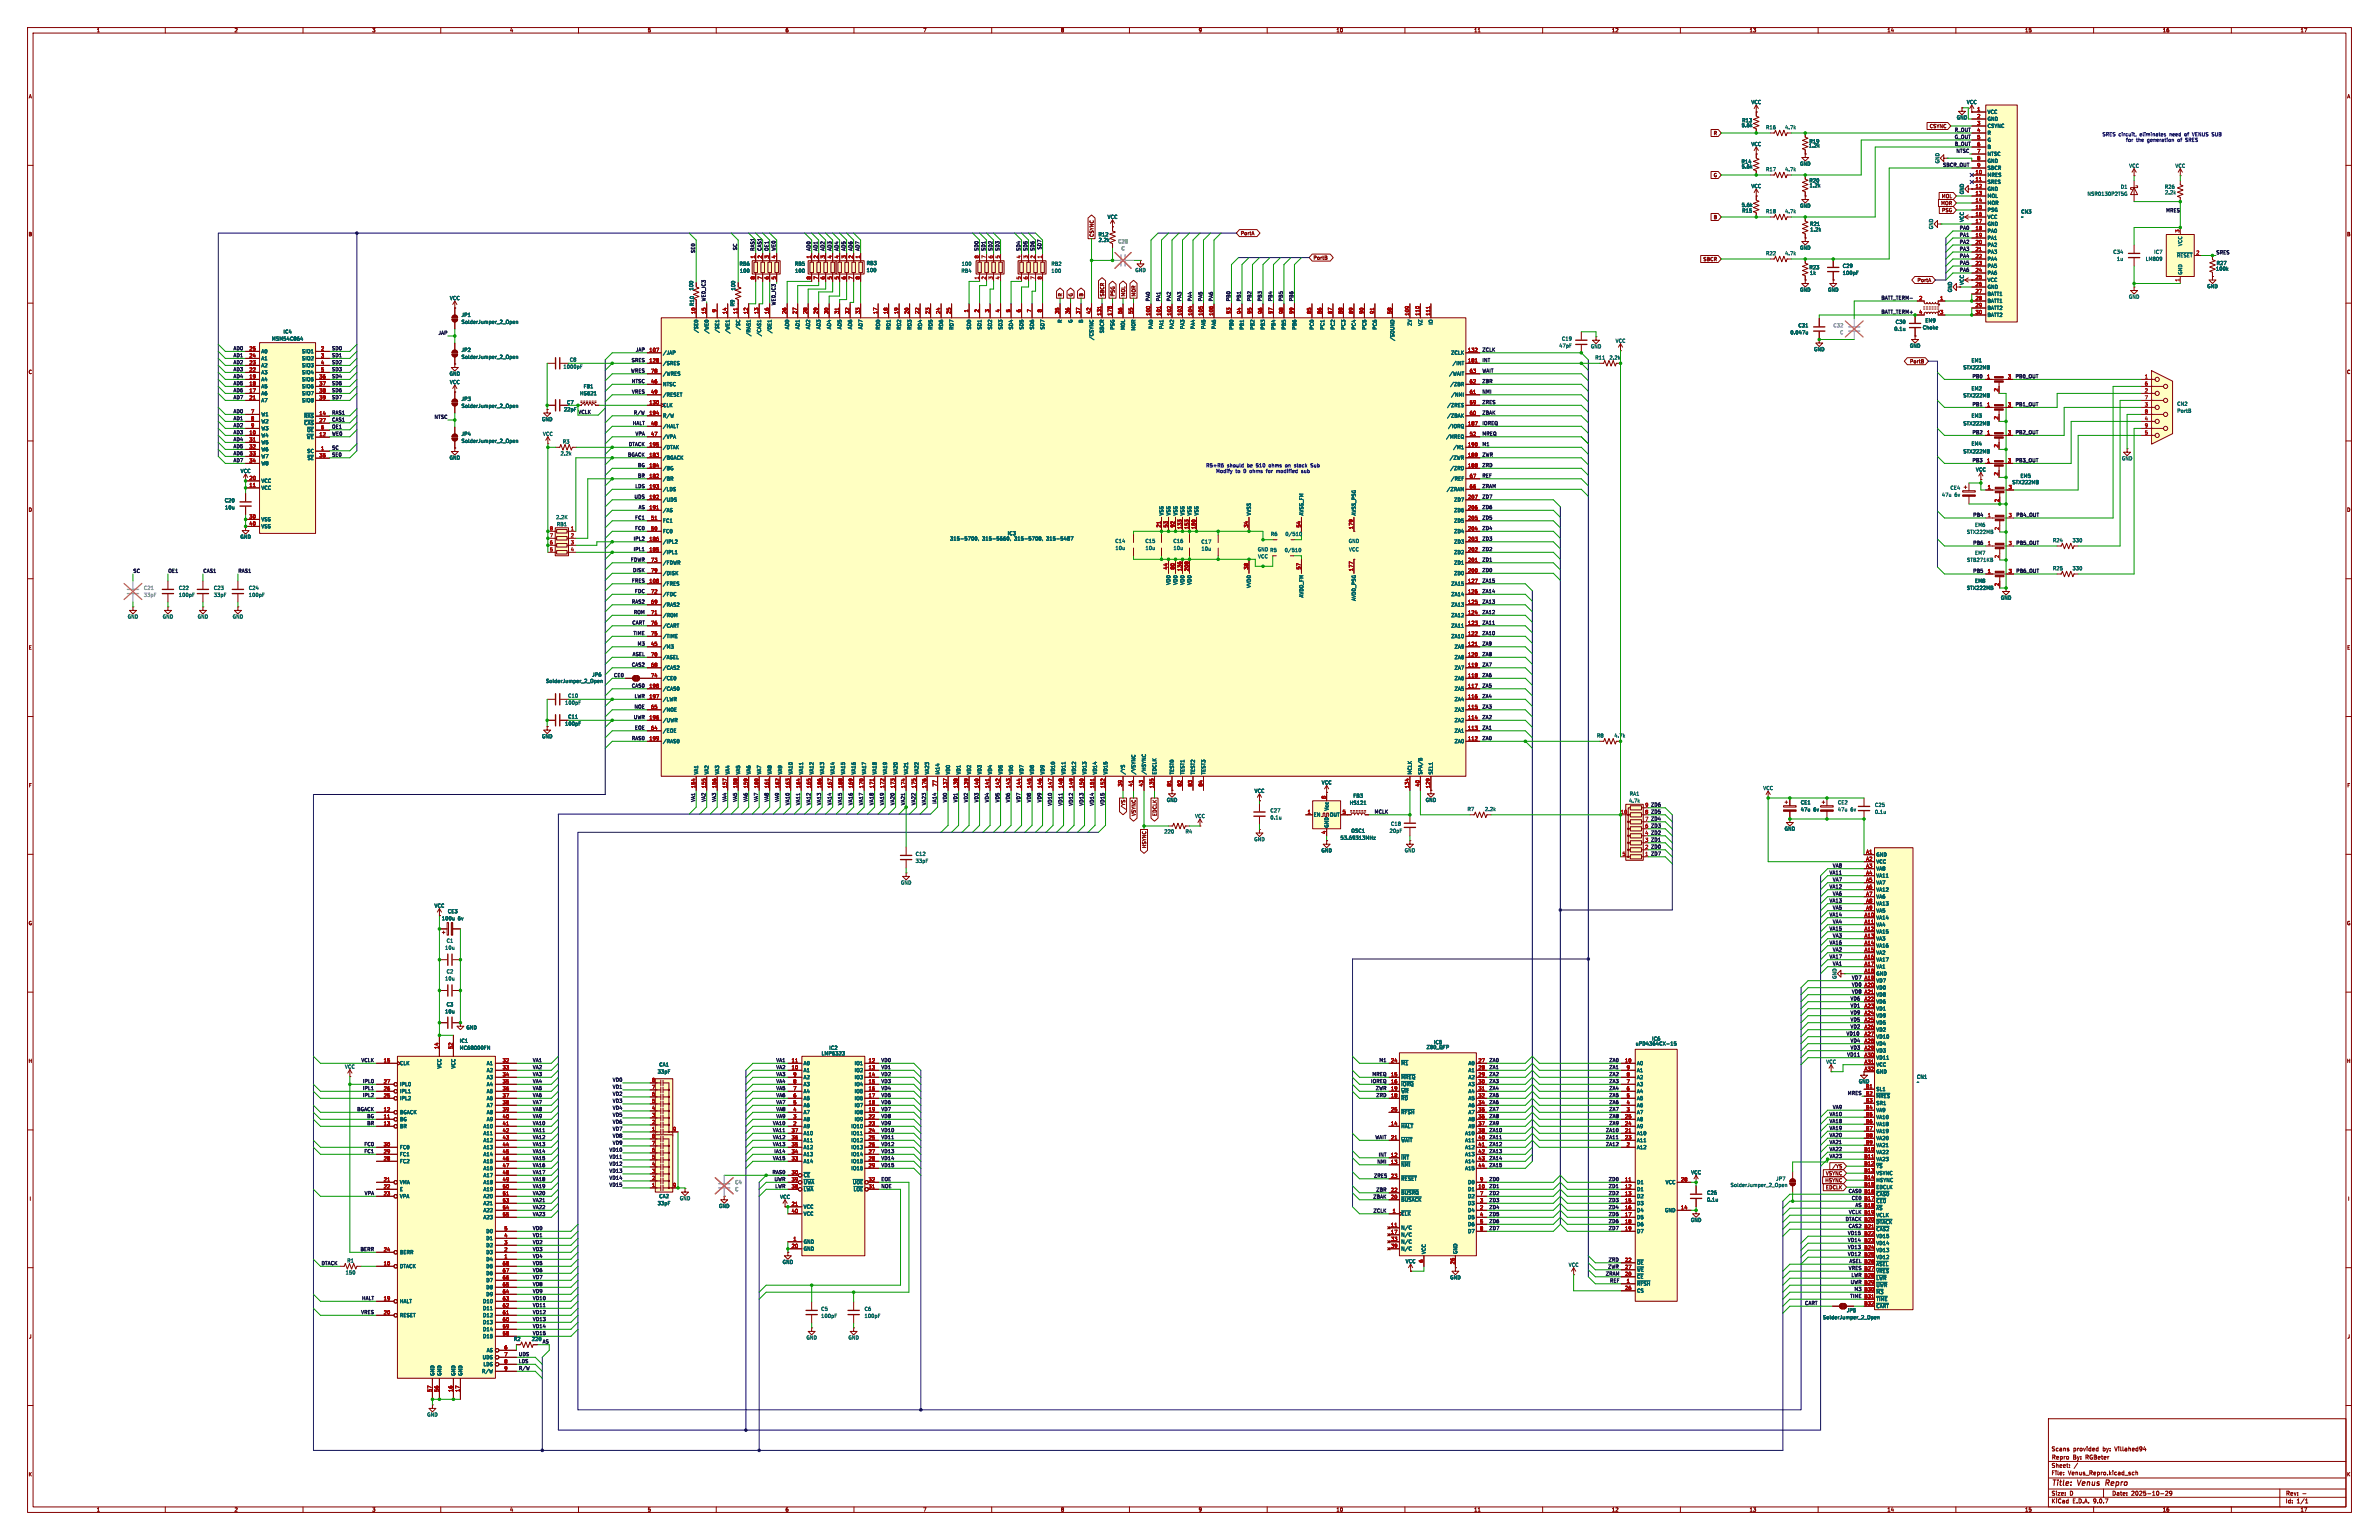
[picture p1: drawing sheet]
<svg xmlns="http://www.w3.org/2000/svg" width="864mm" height="559mm" viewBox="0 0 864 559" stroke-linecap="round" stroke-linejoin="round" font-family="sans-serif">
<defs><g id="words">
<g font-size="2.8" fill="#840000">
<text x="744.6" y="539.7">Title:</text>
<text x="754.3" y="539.7">Venus</text>
<text x="765.2" y="539.7">Repro</text>
</g>
<g font-size="2.1" fill="#840000">
<text x="744.6" y="526.8">Scans</text>
<text x="752.5" y="526.8">provided</text>
<text x="763.3" y="526.8">by:</text>
<text x="767.9" y="526.8">Villahed94</text>
<text x="744.6" y="532.8">Sheet:</text>
<text x="744.6" y="530">Repro</text>
<text x="752.8" y="530">By:</text>
<text x="757.9" y="530">RGBeter</text>
<text x="744.6" y="535.5">File:</text>
<text x="750.7" y="535.5">Venus_Repro.kicad_sch</text>
<text x="744.6" y="545.7">KiCad</text>
<text x="744.6" y="542.9">Size:</text>
<text x="751.3" y="542.9">D</text>
<text x="752.3" y="545.7">E.D.A.</text>
<text x="759.9" y="545.7">9.0.7</text>
<text x="766.6" y="542.9">Date:</text>
<text x="773.6" y="542.9">2025-10-29</text>
<text x="829.6" y="543.1">Rev:</text>
<text x="829.6" y="545.7">Id:</text>
<text x="833.7" y="545.7">1/1</text>
<text x="836" y="543.1">-</text>
</g>
<g font-size="1.8" fill="#840000">
<text x="35" y="11.9">1</text>
<text x="85" y="11.9">2</text>
<text x="135" y="11.9">3</text>
<text x="185" y="11.9">4</text>
<text x="235" y="11.9">5</text>
<text x="285" y="11.9">6</text>
<text x="335" y="11.9">7</text>
<text x="385" y="11.9">8</text>
<text x="435" y="11.9">9</text>
<text x="485" y="11.9">10</text>
<text x="535" y="11.9">11</text>
<text x="585" y="11.9">12</text>
<text x="635" y="11.9">13</text>
<text x="685" y="11.9">14</text>
<text x="735" y="11.9">15</text>
<text x="785" y="11.9">16</text>
<text x="835" y="11.9">17</text>
<text x="10.3" y="35.9">A</text>
<text x="851.9" y="35.9">A</text>
<text x="700.4" y="46.7">CSYNC</text>
<text x="621.9" y="49.2">R</text>
<text x="621.9" y="64.5">G</text>
<text x="704.5" y="74.6">MOR</text>
<text x="704.7" y="72.1">MOL</text>
<text x="704.8" y="77.2">PSG</text>
<text x="621.9" y="79.7">B</text>
<text x="10.3" y="85.9">B</text>
<text x="397.2" y="86.1" transform="rotate(-90 397.2 86.1)">CSYNC</text>
<text x="450.2" y="85.5">PortA</text>
<text x="851.9" y="85.9">B</text>
<text x="476.7" y="94.4">PortB</text>
<text x="618.2" y="94.9">SBCR</text>
<text x="385.8" y="107.7" transform="rotate(-90 385.8 107.7)">R</text>
<text x="389.6" y="107.7" transform="rotate(-90 389.6 107.7)">G</text>
<text x="393.4" y="107.7" transform="rotate(-90 393.4 107.7)">B</text>
<text x="401" y="107.7" transform="rotate(-90 401 107.7)">SBCR</text>
<text x="404.8" y="107.7" transform="rotate(-90 404.8 107.7)">PSG</text>
<text x="408.6" y="107.7" transform="rotate(-90 408.6 107.7)">MOL</text>
<text x="412.4" y="107.7" transform="rotate(-90 412.4 107.7)">MOR</text>
<text x="695.9" y="102.6">PortA</text>
<text x="252.5" y="114.1" transform="rotate(-90 252.5 114.1)">10 R10</text>
<text x="10.3" y="135.9">C</text>
<text x="693.2" y="132">PortB</text>
<text x="851.9" y="135.9">C</text>
<text x="10.3" y="185.9">D</text>
<text x="851.9" y="185.9">D</text>
<text x="10.3" y="235.9">E</text>
<text x="851.9" y="235.9">E</text>
<text x="10.3" y="285.9">F</text>
<text x="851.9" y="285.9">F</text>
<text x="408.6" y="293.9" transform="rotate(-90 408.6 293.9)">/YS</text>
<text x="412.4" y="296.2" transform="rotate(-90 412.4 296.2)">VSYNC</text>
<text x="420.1" y="296.2" transform="rotate(-90 420.1 296.2)">EDCLK</text>
<text x="416.2" y="307.9" transform="rotate(-90 416.2 307.9)">HSYNC</text>
<text x="10.3" y="335.9">G</text>
<text x="851.9" y="335.9">G</text>
<text x="10.2" y="385.9">H</text>
<text x="676.7" y="388.6">A32</text>
<text x="851.8" y="385.9">H</text>
<text x="665" y="424.1">/YS</text>
<text x="662.4" y="429.2">HSYNC</text>
<text x="662.7" y="426.7">VSYNC</text>
<text x="662.7" y="431.7">EDCLK</text>
<text x="10.6" y="435.9">I</text>
<text x="852.2" y="435.9">I</text>
<text x="10.4" y="485.9">J</text>
<text x="852" y="485.9">J</text>
<text x="10.3" y="535.9">K</text>
<text x="851.9" y="535.9">K</text>
<text x="35" y="548.7">1</text>
<text x="85" y="548.7">2</text>
<text x="135" y="548.7">3</text>
<text x="185" y="548.7">4</text>
<text x="235" y="548.7">5</text>
<text x="285" y="548.7">6</text>
<text x="335" y="548.7">7</text>
<text x="385" y="548.7">8</text>
<text x="435" y="548.7">9</text>
<text x="485" y="548.7">10</text>
<text x="535" y="548.7">11</text>
<text x="585" y="548.7">12</text>
<text x="635" y="548.7">13</text>
<text x="685" y="548.7">14</text>
<text x="735" y="548.7">15</text>
<text x="785" y="548.7">16</text>
<text x="835" y="548.7">17</text>
</g>
<g font-size="1.8" fill="#006464">
<text x="635.6" y="37.9">VCC</text>
<text x="713.9" y="37.9">VCC</text>
<text x="721.4" y="41.5">VCC</text>
<text x="632.1" y="46.3">5.6k</text>
<text x="632.3" y="44.6">R13</text>
<text x="640.9" y="47.1">R16</text>
<text x="647.9" y="47.1">4.7k</text>
<text x="710.2" y="43.5">GND</text>
<text x="721.4" y="44">GND</text>
<text x="721.4" y="46.6">CSYNC</text>
<text x="635.6" y="53.2">VCC</text>
<text x="656.5" y="53.7">1.2k</text>
<text x="656.7" y="52.2">R19</text>
<text x="721.4" y="49.1">R</text>
<text x="721.4" y="51.7">G</text>
<text x="632" y="59.5">R14</text>
<text x="704.2" y="59.4" transform="rotate(-90 704.2 59.4)">GND</text>
<text x="721.4" y="54.2">B</text>
<text x="721.4" y="56.7">NTSC</text>
<text x="721.4" y="59.3">GND</text>
<text x="632.1" y="61.3">5.6k</text>
<text x="640.9" y="62.3">R17</text>
<text x="647.9" y="62.3">4.7k</text>
<text x="653.3" y="60.3">GND</text>
<text x="721.4" y="61.8">SBCR</text>
<text x="721.4" y="64.4">MRES</text>
<text x="772.8" y="61.1">VCC</text>
<text x="789.5" y="61.1">VCC</text>
<text x="635.6" y="68.4">VCC</text>
<text x="656.7" y="66.4">R20</text>
<text x="656.7" y="68.2">1.2k</text>
<text x="713.1" y="70.6" transform="rotate(-90 713.1 70.6)">GND</text>
<text x="721.4" y="66.9">SRES</text>
<text x="721.4" y="69.4">GND</text>
<text x="721.4" y="72">MOL</text>
<text x="757.6" y="71.2">NSR0130P2T5G</text>
<text x="769.7" y="68.7">D1</text>
<text x="785.7" y="68.7">R26</text>
<text x="785.8" y="70.7">2.2k</text>
<text x="632.1" y="75.3">5.6k</text>
<text x="632.3" y="77.3">R15</text>
<text x="640.9" y="77.6">R18</text>
<text x="647.9" y="77.6">4.7k</text>
<text x="653.3" y="75.5">GND</text>
<text x="721.4" y="74.5">MOR</text>
<text x="721.4" y="77.1">PSG</text>
<text x="733.6" y="77.7">CN3</text>
<text x="401.9" y="79.6">VCC</text>
<text x="656.9" y="82.1">R21</text>
<text x="701.9" y="83.3" transform="rotate(-90 701.9 83.3)">GND</text>
<text x="713.1" y="80.7" transform="rotate(-90 713.1 80.7)">VCC</text>
<text x="721.4" y="79.6">VCC</text>
<text x="721.4" y="82.1">GND</text>
<text x="733.6" y="79.6">~</text>
<text x="398.6" y="86">R12</text>
<text x="398.7" y="88">2.2k</text>
<text x="657" y="84.2">1.2k</text>
<text x="721.4" y="84.7">PA0</text>
<text x="721.4" y="87.2">PA1</text>
<text x="721.4" y="89.8">PA2</text>
<text x="792.3" y="89.4" transform="rotate(-90 792.3 89.4)">VCC</text>
<text x="640.9" y="92.8">R22</text>
<text x="647.9" y="92.8">4.7k</text>
<text x="653.3" y="90.8">GND</text>
<text x="721.4" y="92.3">PA3</text>
<text x="721.4" y="94.8">PA4</text>
<text x="767" y="92.3">C34</text>
<text x="768.3" y="94.8">1u</text>
<text x="778.8" y="94.8">LM809</text>
<text x="781.8" y="92.3">IC7</text>
<text x="790.1" y="93.6">~{RESET}</text>
<text x="268.3" y="96.6">RB6</text>
<text x="268.4" y="99.2">100</text>
<text x="288.4" y="96.6">RB5</text>
<text x="288.5" y="99.2">100</text>
<text x="314.5" y="96.4">RB3</text>
<text x="314.5" y="98.9">100</text>
<text x="348.8" y="99.2">RB4</text>
<text x="349" y="96.6">100</text>
<text x="381.5" y="96.6">RB2</text>
<text x="381.5" y="99.2">100</text>
<text x="412" y="98.9">GND</text>
<text x="656.7" y="97.9">R23</text>
<text x="656.9" y="99.9">1k</text>
<text x="668.8" y="99.9">100pF</text>
<text x="668.8" y="97.4">C29</text>
<text x="721.4" y="97.4">PA5</text>
<text x="721.4" y="99.9">PA6</text>
<text x="792.3" y="99.8" transform="rotate(-90 792.3 99.8)">GND</text>
<text x="804.3" y="98.4">100k</text>
<text x="804.5" y="96.4">R27</text>
<text x="251.8" y="105.5" transform="rotate(-90 251.8 105.5)">100</text>
<text x="267.1" y="105.5" transform="rotate(-90 267.1 105.5)">100</text>
<text x="653.3" y="106">GND</text>
<text x="663.4" y="106">GND</text>
<text x="708.8" y="106.2" transform="rotate(-90 708.8 106.2)">GND</text>
<text x="713.1" y="103.5" transform="rotate(-90 713.1 103.5)">VCC</text>
<text x="721.4" y="102.5">VCC</text>
<text x="721.4" y="105">GND</text>
<text x="721.4" y="107.5">BATT1</text>
<text x="801.1" y="104.7">GND</text>
<text x="163.2" y="109.1">VCC</text>
<text x="266.8" y="111.3" transform="rotate(-90 266.8 111.3)">R9</text>
<text x="721.4" y="110.1">BATT1</text>
<text x="721.4" y="112.6">BATT2</text>
<text x="772.7" y="108.6">GND</text>
<text x="167.4" y="115.2">JP1</text>
<text x="167.4" y="117.7">SolderJumper_2_Open</text>
<text x="268.8" y="119.8" transform="rotate(-90 268.8 119.8)">/SC</text>
<text x="286.6" y="119.6" transform="rotate(-90 286.6 119.6)">AD0</text>
<text x="290.4" y="119.6" transform="rotate(-90 290.4 119.6)">AD1</text>
<text x="294.2" y="119.6" transform="rotate(-90 294.2 119.6)">AD2</text>
<text x="298" y="119.6" transform="rotate(-90 298 119.6)">AD3</text>
<text x="301.9" y="119.6" transform="rotate(-90 301.9 119.6)">AD4</text>
<text x="305.7" y="119.6" transform="rotate(-90 305.7 119.6)">AD5</text>
<text x="309.5" y="119.6" transform="rotate(-90 309.5 119.6)">AD6</text>
<text x="313.3" y="119.6" transform="rotate(-90 313.3 119.6)">AD7</text>
<text x="319.6" y="119.8" transform="rotate(-90 319.6 119.8)">RD0</text>
<text x="323.4" y="119.8" transform="rotate(-90 323.4 119.8)">RD1</text>
<text x="327.3" y="119.8" transform="rotate(-90 327.3 119.8)">RD2</text>
<text x="331.1" y="119.8" transform="rotate(-90 331.1 119.8)">RD3</text>
<text x="334.9" y="119.8" transform="rotate(-90 334.9 119.8)">RD4</text>
<text x="338.7" y="119.8" transform="rotate(-90 338.7 119.8)">RD5</text>
<text x="342.5" y="119.8" transform="rotate(-90 342.5 119.8)">RD6</text>
<text x="346.3" y="119.8" transform="rotate(-90 346.3 119.8)">RD7</text>
<text x="352.7" y="119.7" transform="rotate(-90 352.7 119.7)">SD0</text>
<text x="356.5" y="119.7" transform="rotate(-90 356.5 119.7)">SD1</text>
<text x="360.3" y="119.7" transform="rotate(-90 360.3 119.7)">SD2</text>
<text x="364.1" y="119.7" transform="rotate(-90 364.1 119.7)">SD3</text>
<text x="367.9" y="119.7" transform="rotate(-90 367.9 119.7)">SD4</text>
<text x="371.7" y="119.7" transform="rotate(-90 371.7 119.7)">SD5</text>
<text x="375.5" y="119.7" transform="rotate(-90 375.5 119.7)">SD6</text>
<text x="379.3" y="119.7" transform="rotate(-90 379.3 119.7)">SD7</text>
<text x="385.7" y="117.3" transform="rotate(-90 385.7 117.3)">R</text>
<text x="389.5" y="117.3" transform="rotate(-90 389.5 117.3)">G</text>
<text x="393.3" y="117.3" transform="rotate(-90 393.3 117.3)">B</text>
<text x="404.7" y="119.8" transform="rotate(-90 404.7 119.8)">PSG</text>
<text x="408.5" y="119.8" transform="rotate(-90 408.5 119.8)">MOL</text>
<text x="418.7" y="119.6" transform="rotate(-90 418.7 119.6)">PA0</text>
<text x="422.5" y="119.6" transform="rotate(-90 422.5 119.6)">PA1</text>
<text x="426.3" y="119.6" transform="rotate(-90 426.3 119.6)">PA2</text>
<text x="430.1" y="119.6" transform="rotate(-90 430.1 119.6)">PA3</text>
<text x="433.9" y="119.6" transform="rotate(-90 433.9 119.6)">PA4</text>
<text x="437.7" y="119.6" transform="rotate(-90 437.7 119.6)">PA5</text>
<text x="441.6" y="119.6" transform="rotate(-90 441.6 119.6)">PA6</text>
<text x="447.9" y="119.8" transform="rotate(-90 447.9 119.8)">PB0</text>
<text x="451.7" y="119.8" transform="rotate(-90 451.7 119.8)">PB1</text>
<text x="455.5" y="119.8" transform="rotate(-90 455.5 119.8)">PB2</text>
<text x="459.3" y="119.8" transform="rotate(-90 459.3 119.8)">PB3</text>
<text x="463.1" y="119.8" transform="rotate(-90 463.1 119.8)">PB4</text>
<text x="467" y="119.8" transform="rotate(-90 467 119.8)">PB5</text>
<text x="470.8" y="119.8" transform="rotate(-90 470.8 119.8)">PB6</text>
<text x="477.1" y="119.8" transform="rotate(-90 477.1 119.8)">PC0</text>
<text x="480.9" y="119.8" transform="rotate(-90 480.9 119.8)">PC1</text>
<text x="484.7" y="119.8" transform="rotate(-90 484.7 119.8)">PC2</text>
<text x="488.5" y="119.8" transform="rotate(-90 488.5 119.8)">PC3</text>
<text x="492.4" y="119.8" transform="rotate(-90 492.4 119.8)">PC4</text>
<text x="496.2" y="119.8" transform="rotate(-90 496.2 119.8)">PC5</text>
<text x="500" y="119.8" transform="rotate(-90 500 119.8)">PC6</text>
<text x="512.7" y="118.3" transform="rotate(-90 512.7 118.3)">ZV</text>
<text x="516.5" y="118.3" transform="rotate(-90 516.5 118.3)">VZ</text>
<text x="520.3" y="118" transform="rotate(-90 520.3 118)">IO</text>
<text x="652.7" y="119">C31</text>
<text x="688" y="117.7">C30</text>
<text x="697.8" y="119.7">Choke</text>
<text x="698.8" y="117.2">EM9</text>
<text x="721.4" y="115.2">BATT2</text>
<text x="98.6" y="123.8">MSM54C864</text>
<text x="102.8" y="121.3">IC4</text>
<text x="253.6" y="120.9" transform="rotate(-90 253.6 120.9)">/SE0</text>
<text x="257.4" y="121.2" transform="rotate(-90 257.4 121.2)">/WE0</text>
<text x="261.2" y="120.9" transform="rotate(-90 261.2 120.9)">/SE1</text>
<text x="265" y="121.2" transform="rotate(-90 265 121.2)">/WE1</text>
<text x="272.6" y="122.1" transform="rotate(-90 272.6 122.1)">/RAS1</text>
<text x="276.5" y="122.1" transform="rotate(-90 276.5 122.1)">/CAS1</text>
<text x="280.3" y="121" transform="rotate(-90 280.3 121)">/OE1</text>
<text x="397.1" y="123.5" transform="rotate(-90 397.1 123.5)">/CSYNC</text>
<text x="400.9" y="121" transform="rotate(-90 400.9 121)">SBCR</text>
<text x="412.3" y="120.1" transform="rotate(-90 412.3 120.1)">MOR</text>
<text x="506.3" y="123.8" transform="rotate(-90 506.3 123.8)">/SOUND</text>
<text x="566.8" y="123.8">C19</text>
<text x="586.3" y="124.6">VCC</text>
<text x="649.8" y="121.5">0.047u</text>
<text x="687.5" y="120.2">0.1u</text>
<text x="94.7" y="128.4">A0</text>
<text x="94.7" y="130.9">A1</text>
<text x="109.5" y="128.4">SIO1</text>
<text x="109.5" y="130.9">SIO2</text>
<text x="167.4" y="127.9">JP2</text>
<text x="167.4" y="130.4">SolderJumper_2_Open</text>
<text x="206.7" y="131.4">C8</text>
<text x="240.5" y="128.9">/JAP</text>
<text x="526.6" y="128.9">ZCLK</text>
<text x="565.9" y="126.3">47pF</text>
<text x="577.3" y="126.6">GND</text>
<text x="579" y="130.7">R11</text>
<text x="584.1" y="130.7">2.2k</text>
<text x="658.4" y="127.6">GND</text>
<text x="693.2" y="126.3">GND</text>
<text x="715.5" y="131.7">EM1</text>
<text x="94.7" y="133.5">A2</text>
<text x="94.7" y="136">A3</text>
<text x="109.5" y="133.5">SIO3</text>
<text x="109.5" y="136">SIO4</text>
<text x="163.1" y="136.5">GND</text>
<text x="204.4" y="134">1000pF</text>
<text x="240.5" y="132.7">/SRES</text>
<text x="240.5" y="136.5">/WRES</text>
<text x="526" y="136.5">/WAIT</text>
<text x="527.2" y="132.7">/INT</text>
<text x="712.6" y="134.2">STX222MB</text>
<text x="94.7" y="138.5">A4</text>
<text x="94.7" y="141.1">A5</text>
<text x="94.7" y="143.6">A6</text>
<text x="109.5" y="138.5">SIO5</text>
<text x="109.5" y="141.1">SIO6</text>
<text x="109.5" y="143.6">SIO7</text>
<text x="163.2" y="139.5">VCC</text>
<text x="210.4" y="143.6">HS621</text>
<text x="211.7" y="141.1">FB1</text>
<text x="240.5" y="140.3">NTSC</text>
<text x="526.3" y="140.3">/ZBR</text>
<text x="715.5" y="141.8">EM2</text>
<text x="94.7" y="146.2">A7</text>
<text x="109.5" y="146.2">SIO8</text>
<text x="167.4" y="145.6">JP3</text>
<text x="167.4" y="148.2">SolderJumper_2_Open</text>
<text x="204.6" y="149.5">22pF</text>
<text x="205.7" y="146.9">C7</text>
<text x="240.5" y="144.1">/RESET</text>
<text x="240.5" y="147.9">CLK</text>
<text x="525.3" y="147.9">/ZRES</text>
<text x="526.7" y="144.1">/NMI</text>
<text x="712.6" y="144.4">STX222MB</text>
<text x="790.2" y="150">PortB</text>
<text x="790.2" y="147.4">CN2</text>
<text x="94.7" y="151.2">W1</text>
<text x="94.7" y="153.8">W2</text>
<text x="110.3" y="151.9">~{RAS}</text>
<text x="110.3" y="154.4">~{CAS}</text>
<text x="196.6" y="153">GND</text>
<text x="240.5" y="151.7">R/W</text>
<text x="240.5" y="155.5">/HALT</text>
<text x="525.3" y="151.7">/ZBAK</text>
<text x="525.6" y="155.5">/IORQ</text>
<text x="712.6" y="154.5">STX222MB</text>
<text x="715.5" y="151.7">EM3</text>
<text x="94.7" y="156.3">W3</text>
<text x="94.7" y="158.9">W4</text>
<text x="94.7" y="161.4">W5</text>
<text x="111.2" y="159.5">~{WE}</text>
<text x="111.4" y="156.9">~{OE}</text>
<text x="167.4" y="158.3">JP4</text>
<text x="167.4" y="160.9">SolderJumper_2_Open</text>
<text x="197" y="158.3">VCC</text>
<text x="204.1" y="161.1">R3</text>
<text x="240.5" y="159.4">/VPA</text>
<text x="524.9" y="159.4">/MREQ</text>
<text x="715.5" y="161.9">EM4</text>
<text x="94.7" y="163.9">W6</text>
<text x="94.7" y="166.5">W7</text>
<text x="111.4" y="164.6">SC</text>
<text x="111.5" y="167.1">~{SE}</text>
<text x="163.1" y="167">GND</text>
<text x="203.4" y="165.5">2.2k</text>
<text x="240.5" y="163.2">/DTAK</text>
<text x="240.5" y="167">/BGACK</text>
<text x="526.2" y="167">/ZWR</text>
<text x="527.4" y="163.2">/M1</text>
<text x="712.6" y="164.7">STX222MB</text>
<text x="770.1" y="167.2">GND</text>
<text x="87.2" y="171.8">VCC</text>
<text x="94.7" y="169">W8</text>
<text x="240.5" y="170.8">/BG</text>
<text x="526.3" y="170.8">/ZRD</text>
<text x="717.2" y="171.3">VCC</text>
<text x="733.3" y="173.6">EM5</text>
<text x="94.7" y="175.4">VCC</text>
<text x="94.7" y="177.9">VCC</text>
<text x="240.5" y="174.6">/BR</text>
<text x="240.5" y="178.4">/LDS</text>
<text x="525.1" y="178.4">/ZRAM</text>
<text x="526.6" y="174.6">/REF</text>
<text x="707.9" y="177.9">CE4</text>
<text x="730.4" y="175.9">STX222MB</text>
<text x="81.4" y="182.5">C20</text>
<text x="81.6" y="185">10u</text>
<text x="240.5" y="182.2">/UDS</text>
<text x="527.7" y="182.2">ZD7</text>
<text x="704.8" y="180.4">47u</text>
<text x="709.5" y="180.4">6v</text>
<text x="94.7" y="189.3">VSS</text>
<text x="94.7" y="191.9">VSS</text>
<text x="201.7" y="188.6">2.2K</text>
<text x="202" y="191.1">RB1</text>
<text x="240.5" y="186">/AS</text>
<text x="240.5" y="189.8">FC1</text>
<text x="422.5" y="187.2" transform="rotate(-90 422.5 187.2)">VSS</text>
<text x="425" y="187.2" transform="rotate(-90 425 187.2)">VSS</text>
<text x="427.6" y="187.2" transform="rotate(-90 427.6 187.2)">VSS</text>
<text x="430.1" y="187.2" transform="rotate(-90 430.1 187.2)">VSS</text>
<text x="432.7" y="187.2" transform="rotate(-90 432.7 187.2)">VSS</text>
<text x="435.2" y="187.2" transform="rotate(-90 435.2 187.2)">VSS</text>
<text x="454.3" y="187.2" transform="rotate(-90 454.3 187.2)">VVSS</text>
<text x="473.3" y="187.2" transform="rotate(-90 473.3 187.2)">AVSS_FM</text>
<text x="492.4" y="187.2" transform="rotate(-90 492.4 187.2)">AVSS_PSG</text>
<text x="527.7" y="186">ZD6</text>
<text x="527.7" y="189.8">ZD5</text>
<text x="716.8" y="191.4">EM6</text>
<text x="87.1" y="195.7">GND</text>
<text x="240.5" y="193.6">FC0</text>
<text x="240.5" y="197.5">/IPL2</text>
<text x="344.7" y="196.3">315-5700,</text>
<text x="356.6" y="196.3">315-5660,</text>
<text x="365.6" y="194.4">IC3</text>
<text x="368.4" y="196.3">315-5708,</text>
<text x="380.2" y="196.3">315-5487</text>
<text x="404.7" y="197.2">C14</text>
<text x="415.6" y="197.2">C15</text>
<text x="425.8" y="197.2">C16</text>
<text x="435.9" y="197.5">C17</text>
<text x="461.2" y="194.7">R6</text>
<text x="466.5" y="194.7">0/510</text>
<text x="489.5" y="197.2">GND</text>
<text x="527.7" y="193.6">ZD4</text>
<text x="527.7" y="197.5">ZD3</text>
<text x="713.9" y="193.9">STX222MB</text>
<text x="745.1" y="197">R24</text>
<text x="752.2" y="197">330</text>
<text x="240.5" y="201.3">/IPL1</text>
<text x="404.8" y="199.7">10u</text>
<text x="415.7" y="199.7">10u</text>
<text x="425.9" y="199.7">10u</text>
<text x="436" y="200">10u</text>
<text x="456.4" y="200.3">GND R5</text>
<text x="456.6" y="202.8">VCC</text>
<text x="466.2" y="200.5">0/510</text>
<text x="489.6" y="200.3">VCC</text>
<text x="527.7" y="201.3">ZD2</text>
<text x="716.8" y="201.5">EM7</text>
<text x="240.5" y="205.1">/FDWR</text>
<text x="240.5" y="208.9">/DISK</text>
<text x="527.7" y="205.1">ZD1</text>
<text x="527.7" y="208.9">ZD0</text>
<text x="713.9" y="204.1">STB271KB</text>
<text x="745.1" y="207.1">R25</text>
<text x="752.2" y="207.1">330</text>
<text x="64.8" y="214.2">C22</text>
<text x="77.5" y="214.2">C23</text>
<text x="90.2" y="214.2">C24</text>
<text x="240.5" y="212.7">/FRES</text>
<text x="425" y="212.4" transform="rotate(-90 425 212.4)">VDD</text>
<text x="427.6" y="212.4" transform="rotate(-90 427.6 212.4)">VDD</text>
<text x="430.1" y="212.4" transform="rotate(-90 430.1 212.4)">VDD</text>
<text x="432.7" y="212.4" transform="rotate(-90 432.7 212.4)">VDD</text>
<text x="454.3" y="213.5" transform="rotate(-90 454.3 213.5)">VVDD</text>
<text x="526.7" y="212.7">ZA15</text>
<text x="713.9" y="214.2">STX222MB</text>
<text x="716.8" y="211.7">EM8</text>
<text x="64.8" y="216.8">100pF</text>
<text x="77.5" y="216.8">33pF</text>
<text x="90.2" y="216.8">100pF</text>
<text x="240.5" y="216.5">/FDC</text>
<text x="240.5" y="220.3">/RAS2</text>
<text x="473.3" y="217" transform="rotate(-90 473.3 217)">AVDD_FM</text>
<text x="492.4" y="218.2" transform="rotate(-90 492.4 218.2)">AVDD_PSG</text>
<text x="526.7" y="216.5">ZA14</text>
<text x="526.7" y="220.3">ZA13</text>
<text x="726.2" y="217.8">GND</text>
<text x="46.2" y="224.6">GND</text>
<text x="58.9" y="224.6">GND</text>
<text x="71.6" y="224.6">GND</text>
<text x="84.3" y="224.6">GND</text>
<text x="240.5" y="224.1">/ROM</text>
<text x="240.5" y="227.9">/CART</text>
<text x="526.7" y="224.1">ZA12</text>
<text x="526.7" y="227.9">ZA11</text>
<text x="240.5" y="231.7">/TIME</text>
<text x="526.7" y="231.7">ZA10</text>
<text x="240.5" y="235.6">/M3</text>
<text x="240.5" y="239.4">/ASEL</text>
<text x="527.9" y="235.6">ZA9</text>
<text x="527.9" y="239.4">ZA8</text>
<text x="214.8" y="245.7">JP6</text>
<text x="240.5" y="243.2">/CAS2</text>
<text x="527.9" y="243.2">ZA7</text>
<text x="198.1" y="248">SolderJumper_2_Open</text>
<text x="240.5" y="247">/CE0</text>
<text x="240.5" y="250.8">/CAS0</text>
<text x="527.9" y="247">ZA6</text>
<text x="527.9" y="250.8">ZA5</text>
<text x="205" y="255.9">100pF</text>
<text x="206.1" y="253.3">C10</text>
<text x="240.5" y="254.6">/LWR</text>
<text x="527.9" y="254.6">ZA4</text>
<text x="205" y="263.5">100pF</text>
<text x="206.1" y="261">C11</text>
<text x="240.5" y="258.4">/NOE</text>
<text x="240.5" y="262.2">/UWR</text>
<text x="527.9" y="258.4">ZA3</text>
<text x="527.9" y="262.2">ZA2</text>
<text x="196.6" y="268.1">GND</text>
<text x="240.5" y="266">/EOE</text>
<text x="240.5" y="269.8">/RAS0</text>
<text x="527.9" y="266">ZA1</text>
<text x="527.9" y="269.8">ZA0</text>
<text x="579.6" y="267.8">R8</text>
<text x="585.9" y="267.8">4.7k</text>
<text x="253.6" y="281.2" transform="rotate(-90 253.6 281.2)">VA1</text>
<text x="257.4" y="281.2" transform="rotate(-90 257.4 281.2)">VA2</text>
<text x="261.2" y="281.2" transform="rotate(-90 261.2 281.2)">VA3</text>
<text x="265" y="281.2" transform="rotate(-90 265 281.2)">VA4</text>
<text x="268.8" y="281.2" transform="rotate(-90 268.8 281.2)">VA5</text>
<text x="272.6" y="281.2" transform="rotate(-90 272.6 281.2)">VA6</text>
<text x="276.5" y="281.2" transform="rotate(-90 276.5 281.2)">VA7</text>
<text x="280.3" y="281.2" transform="rotate(-90 280.3 281.2)">VA8</text>
<text x="284.1" y="281.2" transform="rotate(-90 284.1 281.2)">VA9</text>
<text x="287.9" y="281.2" transform="rotate(-90 287.9 281.2)">VA10</text>
<text x="291.7" y="281.2" transform="rotate(-90 291.7 281.2)">VA11</text>
<text x="295.5" y="281.2" transform="rotate(-90 295.5 281.2)">VA12</text>
<text x="299.3" y="281.2" transform="rotate(-90 299.3 281.2)">VA13</text>
<text x="303.1" y="281.2" transform="rotate(-90 303.1 281.2)">VA14</text>
<text x="306.9" y="281.2" transform="rotate(-90 306.9 281.2)">VA15</text>
<text x="310.7" y="281.2" transform="rotate(-90 310.7 281.2)">VA16</text>
<text x="314.6" y="281.2" transform="rotate(-90 314.6 281.2)">VA17</text>
<text x="318.4" y="281.2" transform="rotate(-90 318.4 281.2)">VA18</text>
<text x="322.2" y="281.2" transform="rotate(-90 322.2 281.2)">VA19</text>
<text x="326" y="281.2" transform="rotate(-90 326 281.2)">VA20</text>
<text x="329.8" y="281.2" transform="rotate(-90 329.8 281.2)">VA21</text>
<text x="333.6" y="281.2" transform="rotate(-90 333.6 281.2)">VA22</text>
<text x="337.4" y="281.2" transform="rotate(-90 337.4 281.2)">VA23</text>
<text x="341.2" y="281.2" transform="rotate(-90 341.2 281.2)">IA14</text>
<text x="345" y="281.2" transform="rotate(-90 345 281.2)">VD0</text>
<text x="348.8" y="281.2" transform="rotate(-90 348.8 281.2)">VD1</text>
<text x="352.7" y="281.2" transform="rotate(-90 352.7 281.2)">VD2</text>
<text x="356.5" y="281.2" transform="rotate(-90 356.5 281.2)">VD3</text>
<text x="360.3" y="281.2" transform="rotate(-90 360.3 281.2)">VD4</text>
<text x="364.1" y="281.2" transform="rotate(-90 364.1 281.2)">VD5</text>
<text x="367.9" y="281.2" transform="rotate(-90 367.9 281.2)">VD6</text>
<text x="371.7" y="281.2" transform="rotate(-90 371.7 281.2)">VD7</text>
<text x="375.5" y="281.2" transform="rotate(-90 375.5 281.2)">VD8</text>
<text x="379.3" y="281.2" transform="rotate(-90 379.3 281.2)">VD9</text>
<text x="383.1" y="281.2" transform="rotate(-90 383.1 281.2)">VD10</text>
<text x="386.9" y="281.2" transform="rotate(-90 386.9 281.2)">VD11</text>
<text x="390.8" y="281.2" transform="rotate(-90 390.8 281.2)">VD12</text>
<text x="394.6" y="281.2" transform="rotate(-90 394.6 281.2)">VD13</text>
<text x="398.4" y="281.2" transform="rotate(-90 398.4 281.2)">VD14</text>
<text x="402.2" y="281.2" transform="rotate(-90 402.2 281.2)">VD15</text>
<text x="408.5" y="281.2" transform="rotate(-90 408.5 281.2)">/YS</text>
<text x="412.3" y="281.2" transform="rotate(-90 412.3 281.2)">/VSYNC</text>
<text x="416.2" y="281.2" transform="rotate(-90 416.2 281.2)">/HSYNC</text>
<text x="420" y="281.2" transform="rotate(-90 420 281.2)">EDCLK</text>
<text x="426.3" y="281.2" transform="rotate(-90 426.3 281.2)">TEST0</text>
<text x="430.1" y="281.2" transform="rotate(-90 430.1 281.2)">TEST1</text>
<text x="433.9" y="281.2" transform="rotate(-90 433.9 281.2)">TEST2</text>
<text x="437.7" y="281.2" transform="rotate(-90 437.7 281.2)">TEST3</text>
<text x="512.7" y="281.2" transform="rotate(-90 512.7 281.2)">MCLK</text>
<text x="516.5" y="281.2" transform="rotate(-90 516.5 281.2)">SPA/B</text>
<text x="520.3" y="281.2" transform="rotate(-90 520.3 281.2)">SEL1</text>
<text x="455.3" y="287.9">VCC</text>
<text x="479.7" y="284.8">VCC</text>
<text x="639.9" y="286.9">VCC</text>
<text x="423.4" y="291.2">GND</text>
<text x="489.8" y="292.2">HS121</text>
<text x="491.1" y="289.7">FB3</text>
<text x="517.4" y="291.2">GND</text>
<text x="591.2" y="291.4">4.7k</text>
<text x="591.5" y="288.9">RA1</text>
<text x="653.6" y="292.1">CE1</text>
<text x="667" y="292.1">CE2</text>
<text x="680.5" y="293">C25</text>
<text x="433.7" y="297">VCC</text>
<text x="461" y="295">C27</text>
<text x="461" y="297.5">0.1u</text>
<text x="476.8" y="296.5">EN</text>
<text x="482.4" y="294.3" transform="rotate(-90 482.4 294.3)">Vcc</text>
<text x="482.6" y="296.5">OUT</text>
<text x="504.8" y="299.8">C18</text>
<text x="532.6" y="294.5">R7</text>
<text x="538.9" y="294.5">2.2k</text>
<text x="653.6" y="294.6">47u</text>
<text x="658.3" y="294.6">6v</text>
<text x="667" y="294.6">47u</text>
<text x="671.8" y="294.6">6v</text>
<text x="680.5" y="295.5">0.1u</text>
<text x="422.5" y="302.6">220</text>
<text x="430.2" y="302.6">R4</text>
<text x="455.2" y="305.4">GND</text>
<text x="482.4" y="300.5" transform="rotate(-90 482.4 300.5)">GND</text>
<text x="486.5" y="304.9">53.69313MHz</text>
<text x="490.4" y="302.4">OSC1</text>
<text x="504.3" y="302.4">20pF</text>
<text x="647.7" y="301.6">GND</text>
<text x="332.2" y="310.7">C12</text>
<text x="479.5" y="309.5">GND</text>
<text x="509.8" y="309.5">GND</text>
<text x="681" y="311">GND</text>
<text x="332.2" y="313.3">33pF</text>
<text x="681" y="313.5">VCC</text>
<text x="681" y="316.1">VA8</text>
<text x="326.9" y="321.2">GND</text>
<text x="681" y="318.6">VA11</text>
<text x="681" y="321.2">VA7</text>
<text x="681" y="323.7">VA12</text>
<text x="157.6" y="329.5">VCC</text>
<text x="681" y="326.2">VA6</text>
<text x="681" y="328.8">VA13</text>
<text x="160.3" y="334.1">100u</text>
<text x="162.4" y="331.6">CE3</text>
<text x="166.2" y="334.1">6v</text>
<text x="681" y="331.3">VA5</text>
<text x="681" y="333.9">VA14</text>
<text x="681" y="336.4">VA4</text>
<text x="681" y="338.9">VA15</text>
<text x="681" y="341.5">VA3</text>
<text x="161.4" y="344.8">10u</text>
<text x="162" y="342.2">C1</text>
<text x="681" y="344">VA16</text>
<text x="681" y="346.6">VA2</text>
<text x="162" y="353.4">C2</text>
<text x="681" y="349.1">VA17</text>
<text x="681" y="351.6">VA1</text>
<text x="161.4" y="356">10u</text>
<text x="666.9" y="355.4" transform="rotate(-90 666.9 355.4)">GND</text>
<text x="681" y="354.2">GND</text>
<text x="681" y="356.7">VD7</text>
<text x="681" y="359.3">VD0</text>
<text x="162" y="365.4">C3</text>
<text x="681" y="361.8">VD8</text>
<text x="681" y="364.3">VD6</text>
<text x="161.4" y="367.9">10u</text>
<text x="681" y="366.9">VD1</text>
<text x="681" y="369.4">VD9</text>
<text x="681" y="372">VD5</text>
<text x="169.2" y="373.7">GND</text>
<text x="599.6" y="377.8">IC6</text>
<text x="681" y="374.5">VD2</text>
<text x="681" y="377">VD10</text>
<text x="166.7" y="378.6">IC1</text>
<text x="166.7" y="381.1">MC68000FN</text>
<text x="298.1" y="383.1">LMP6323</text>
<text x="300.9" y="381.1">IC2</text>
<text x="517.7" y="380.8">Z80_QFP</text>
<text x="520.3" y="379.1">IC5</text>
<text x="593.6" y="379.6">uPD4364CX-15</text>
<text x="681" y="379.6">VD4</text>
<text x="681" y="382.1">VD3</text>
<text x="125.1" y="388">VCC</text>
<text x="145" y="386.7">CLK</text>
<text x="160.4" y="387.9" transform="rotate(-90 160.4 387.9)">VCC</text>
<text x="165.5" y="387.9" transform="rotate(-90 165.5 387.9)">VCC</text>
<text x="176.6" y="386.7">A1</text>
<text x="176.6" y="389.2">A2</text>
<text x="238.6" y="389.7">33pF</text>
<text x="239.2" y="387.2">CA1</text>
<text x="291.6" y="386.7">A0</text>
<text x="291.6" y="389.2">A1</text>
<text x="310.1" y="386.7">IO1</text>
<text x="310.1" y="389.2">IO2</text>
<text x="508.5" y="386.7">~{M1}</text>
<text x="532.9" y="386.7">A0</text>
<text x="532.9" y="389.2">A1</text>
<text x="594.1" y="386.7">A0</text>
<text x="594.1" y="389.2">A1</text>
<text x="662.8" y="386.2">VCC</text>
<text x="681" y="384.7">VD11</text>
<text x="681" y="387.2">VCC</text>
<text x="681" y="389.7">GND</text>
<text x="145" y="394.3">IPL0</text>
<text x="176.6" y="391.8">A3</text>
<text x="176.6" y="394.3">A4</text>
<text x="291.6" y="391.8">A2</text>
<text x="291.6" y="394.3">A3</text>
<text x="310.1" y="391.8">IO3</text>
<text x="310.1" y="394.3">IO4</text>
<text x="508.5" y="391.8">~{MREQ}</text>
<text x="508.5" y="394.3">~{IORQ}</text>
<text x="532.9" y="391.8">A2</text>
<text x="532.9" y="394.3">A3</text>
<text x="594.1" y="391.8">A2</text>
<text x="594.1" y="394.3">A3</text>
<text x="674.6" y="393.3">GND</text>
<text x="695.7" y="393.5">~</text>
<text x="695.7" y="391.6">CN1</text>
<text x="145" y="396.8">IPL1</text>
<text x="145" y="399.4">IPL2</text>
<text x="176.6" y="396.8">A5</text>
<text x="176.6" y="399.4">A6</text>
<text x="176.6" y="401.9">A7</text>
<text x="291.6" y="396.8">A4</text>
<text x="291.6" y="399.4">A5</text>
<text x="291.6" y="401.9">A6</text>
<text x="310.1" y="396.8">IO5</text>
<text x="310.1" y="399.4">IO6</text>
<text x="310.1" y="401.9">IO7</text>
<text x="508.5" y="396.8">~{WR}</text>
<text x="508.5" y="399.4">~{RD}</text>
<text x="532.9" y="396.8">A4</text>
<text x="532.9" y="399.4">A5</text>
<text x="532.9" y="401.9">A6</text>
<text x="594.1" y="396.8">A4</text>
<text x="594.1" y="399.4">A5</text>
<text x="594.1" y="401.9">A6</text>
<text x="681" y="396.1">SL1</text>
<text x="681" y="398.6">~{MRES}</text>
<text x="681" y="401.2">SR1</text>
<text x="145" y="404.5">BGACK</text>
<text x="145" y="407">BG</text>
<text x="176.6" y="404.5">A8</text>
<text x="176.6" y="407">A9</text>
<text x="291.6" y="404.5">A7</text>
<text x="291.6" y="407">A8</text>
<text x="310.1" y="404.5">IO8</text>
<text x="310.1" y="407">IO9</text>
<text x="508.5" y="404.5">~{RFSH}</text>
<text x="532.9" y="404.5">A7</text>
<text x="532.9" y="407">A8</text>
<text x="594.1" y="404.5">A7</text>
<text x="594.1" y="407">A8</text>
<text x="681" y="403.7">VA9</text>
<text x="681" y="406.2">VA10</text>
<text x="145" y="409.5">BR</text>
<text x="175.4" y="409.5">A10</text>
<text x="175.4" y="412.1">A11</text>
<text x="291.6" y="409.5">A9</text>
<text x="291.6" y="412.1">A10</text>
<text x="308.9" y="409.5">IO10</text>
<text x="308.9" y="412.1">IO11</text>
<text x="508.5" y="409.5">~{HALT}</text>
<text x="531.7" y="412.1">A10</text>
<text x="532.9" y="409.5">A9</text>
<text x="594.1" y="409.5">A9</text>
<text x="594.1" y="412.1">A10</text>
<text x="681" y="408.8">VA18</text>
<text x="681" y="411.3">VA19</text>
<text x="681" y="413.9">VA20</text>
<text x="145" y="417.2">FC0</text>
<text x="145" y="419.7">FC1</text>
<text x="175.4" y="414.6">A12</text>
<text x="175.4" y="417.2">A13</text>
<text x="175.4" y="419.7">A14</text>
<text x="291.6" y="414.6">A11</text>
<text x="291.6" y="417.2">A12</text>
<text x="291.6" y="419.7">A13</text>
<text x="308.9" y="414.6">IO12</text>
<text x="308.9" y="417.2">IO13</text>
<text x="308.9" y="419.7">IO14</text>
<text x="508.5" y="414.6">~{WAIT}</text>
<text x="531.7" y="414.6">A11</text>
<text x="531.7" y="417.2">A12</text>
<text x="531.7" y="419.7">A13</text>
<text x="594.1" y="414.6">A11</text>
<text x="594.1" y="417.2">A12</text>
<text x="681" y="416.4">VA21</text>
<text x="681" y="418.9">VA22</text>
<text x="145" y="422.2">FC2</text>
<text x="175.4" y="422.2">A15</text>
<text x="175.4" y="424.8">A16</text>
<text x="291.6" y="422.2">A14</text>
<text x="308.9" y="422.2">IO15</text>
<text x="308.9" y="424.8">IO16</text>
<text x="508.5" y="421">~{INT}</text>
<text x="508.5" y="423.5">~{NMI}</text>
<text x="531.7" y="422.2">A14</text>
<text x="531.7" y="424.8">A15</text>
<text x="681" y="421.5">VA23</text>
<text x="681" y="424">~{YS}</text>
<text x="145" y="429.9">VMA</text>
<text x="175.4" y="427.3">A17</text>
<text x="175.4" y="429.9">A18</text>
<text x="291.6" y="427.3">~{CE}</text>
<text x="291.6" y="429.9">~{UWA}</text>
<text x="309.4" y="429.9">~{UOE}</text>
<text x="508.5" y="428.6">~{RESET}</text>
<text x="532.7" y="429.9">D0</text>
<text x="594.1" y="429.9">D1</text>
<text x="604.5" y="429.9">VCC</text>
<text x="613.8" y="426.3">VCC</text>
<text x="628.1" y="430.9">SolderJumper_2_Open</text>
<text x="644.6" y="428.6">JP7</text>
<text x="681" y="426.6">VSYNC</text>
<text x="681" y="429.1">HSYNC</text>
<text x="681" y="431.6">EDCLK</text>
<text x="145" y="432.4">E</text>
<text x="145" y="434.9">VPA</text>
<text x="175.4" y="432.4">A19</text>
<text x="175.4" y="434.9">A20</text>
<text x="175.4" y="437.5">A21</text>
<text x="238.6" y="437.5">33pF</text>
<text x="239.2" y="434.9">CA2</text>
<text x="246.6" y="435.7">GND</text>
<text x="283.1" y="435.2">VCC</text>
<text x="291.6" y="432.4">~{LWA}</text>
<text x="309.7" y="432.4">~{LOE}</text>
<text x="508.5" y="433.7">~{BUSRQ}</text>
<text x="508.5" y="436.2">~{BUSACK}</text>
<text x="532.7" y="432.4">D1</text>
<text x="532.7" y="434.9">D2</text>
<text x="532.7" y="437.5">D3</text>
<text x="594.1" y="432.4">D1</text>
<text x="594.1" y="434.9">D2</text>
<text x="594.1" y="437.5">D3</text>
<text x="619.5" y="433.7">C26</text>
<text x="619.5" y="436.2">0.1u</text>
<text x="681" y="434.2">~{CAS0}</text>
<text x="681" y="436.7">~{CE0}</text>
<text x="175.4" y="440">A22</text>
<text x="175.4" y="442.6">A23</text>
<text x="260.9" y="438.5">GND</text>
<text x="291.6" y="438.8">VCC</text>
<text x="291.6" y="441.3">VCC</text>
<text x="508.5" y="441.3">~{CLK}</text>
<text x="532.7" y="440">D4</text>
<text x="532.7" y="442.6">D5</text>
<text x="594.1" y="440">D4</text>
<text x="594.1" y="442.6">D5</text>
<text x="604.3" y="440">GND</text>
<text x="613.7" y="443.6">GND</text>
<text x="681" y="439.3">~{AS}</text>
<text x="681" y="441.8">VCLK</text>
<text x="176.4" y="447.6">D0</text>
<text x="508.5" y="446.4">N/C</text>
<text x="508.5" y="448.9">N/C</text>
<text x="532.7" y="445.1">D6</text>
<text x="532.7" y="447.6">D7</text>
<text x="594.1" y="445.1">D6</text>
<text x="594.1" y="447.6">D7</text>
<text x="681" y="444.3">~{DTACK}</text>
<text x="681" y="446.9">~{CAS2}</text>
<text x="681" y="449.4">VD15</text>
<text x="145" y="455.3">BERR</text>
<text x="176.4" y="450.2">D1</text>
<text x="176.4" y="452.7">D2</text>
<text x="176.4" y="455.3">D3</text>
<text x="291.6" y="451.5">GND</text>
<text x="291.6" y="454">GND</text>
<text x="508.5" y="451.5">N/C</text>
<text x="508.5" y="454">N/C</text>
<text x="517.8" y="455.2" transform="rotate(-90 517.8 455.2)">VCC</text>
<text x="529.2" y="455.2" transform="rotate(-90 529.2 455.2)">GND</text>
<text x="681" y="452">VD14</text>
<text x="681" y="454.5">VD13</text>
<text x="125.9" y="458.3">R1</text>
<text x="145" y="460.3">DTACK</text>
<text x="176.4" y="457.8">D4</text>
<text x="176.4" y="460.3">D5</text>
<text x="284" y="458.8">GND</text>
<text x="510.1" y="458.6">VCC</text>
<text x="569.3" y="459.8">VCC</text>
<text x="594.1" y="459.1">~{OE}</text>
<text x="594.1" y="461.6">~{WE}</text>
<text x="681" y="457">VD12</text>
<text x="681" y="459.6">~{ASEL}</text>
<text x="125.3" y="462.6">150</text>
<text x="176.4" y="462.9">D6</text>
<text x="176.4" y="465.4">D7</text>
<text x="176.4" y="468">D8</text>
<text x="526.3" y="464.4">GND</text>
<text x="594.1" y="464.2">~{CE}</text>
<text x="594.1" y="466.7">~{RFSH}</text>
<text x="681" y="462.1">~{VRES}</text>
<text x="681" y="464.7">~{LWR}</text>
<text x="681" y="467.2">~{UWR}</text>
<text x="145" y="473">HALT</text>
<text x="175.2" y="473">D10</text>
<text x="176.4" y="470.5">D9</text>
<text x="594.1" y="469.2">CS</text>
<text x="681" y="469.7">~{M3}</text>
<text x="681" y="472.3">~{TIME}</text>
<text x="145" y="478.1">RESET</text>
<text x="175.2" y="475.6">D11</text>
<text x="175.2" y="478.1">D12</text>
<text x="298" y="475.8">C5</text>
<text x="298" y="478.4">100pF</text>
<text x="313.7" y="475.8">C6</text>
<text x="313.7" y="478.4">100pF</text>
<text x="661.6" y="478.9">SolderJumper_2_Open</text>
<text x="670.3" y="476.4">JP5</text>
<text x="681" y="474.8">~{CART}</text>
<text x="175.2" y="480.7">D13</text>
<text x="175.2" y="483.2">D14</text>
<text x="175.2" y="485.7">D15</text>
<text x="176.6" y="490.8">AS</text>
<text x="186.4" y="486.8">R2</text>
<text x="192.9" y="486.8">220</text>
<text x="196.8" y="487.6">AS</text>
<text x="292.6" y="486.3">GND</text>
<text x="307.8" y="486.3">GND</text>
<text x="175.1" y="493.4">UDS</text>
<text x="175.4" y="495.9">LDS</text>
<text x="157.8" y="499.4" transform="rotate(-90 157.8 499.4)">GND</text>
<text x="160.4" y="499.4" transform="rotate(-90 160.4 499.4)">GND</text>
<text x="165.5" y="499.4" transform="rotate(-90 165.5 499.4)">GND</text>
<text x="168" y="499.4" transform="rotate(-90 168 499.4)">GND</text>
<text x="174.8" y="498.4">R/W</text>
<text x="154.9" y="514.2">GND</text>
</g>
<g font-size="1.8" fill="#a90000">
<text x="717.6" y="40.4">1</text>
<text x="717.6" y="42.9">2</text>
<text x="717.6" y="45.5">3</text>
<text x="717.6" y="48">4</text>
<text x="717.6" y="50.5">5</text>
<text x="717.6" y="53.1">6</text>
<text x="717.6" y="55.6">7</text>
<text x="717.6" y="58.2">8</text>
<text x="717" y="63.2">10</text>
<text x="717" y="65.8">11</text>
<text x="717.6" y="60.7">9</text>
<text x="717" y="68.3">12</text>
<text x="717" y="70.9">13</text>
<text x="717" y="73.4">14</text>
<text x="717" y="75.9">15</text>
<text x="717" y="78.5">16</text>
<text x="717" y="81">17</text>
<text x="717" y="83.6">18</text>
<text x="717" y="86.1">19</text>
<text x="717" y="88.6">20</text>
<text x="791.2" y="84.5" transform="rotate(-90 791.2 84.5)">3</text>
<text x="274.1" y="93.9" transform="rotate(-90 274.1 93.9)">1</text>
<text x="276.6" y="93.9" transform="rotate(-90 276.6 93.9)">2</text>
<text x="279.1" y="93.9" transform="rotate(-90 279.1 93.9)">3</text>
<text x="281.7" y="93.9" transform="rotate(-90 281.7 93.9)">4</text>
<text x="294.4" y="93.9" transform="rotate(-90 294.4 93.9)">1</text>
<text x="296.9" y="93.9" transform="rotate(-90 296.9 93.9)">2</text>
<text x="299.5" y="93.9" transform="rotate(-90 299.5 93.9)">3</text>
<text x="302" y="93.9" transform="rotate(-90 302 93.9)">4</text>
<text x="304.5" y="93.9" transform="rotate(-90 304.5 93.9)">4</text>
<text x="307.1" y="93.9" transform="rotate(-90 307.1 93.9)">3</text>
<text x="309.6" y="93.9" transform="rotate(-90 309.6 93.9)">2</text>
<text x="312.2" y="93.9" transform="rotate(-90 312.2 93.9)">1</text>
<text x="355.3" y="93.9" transform="rotate(-90 355.3 93.9)">8</text>
<text x="357.9" y="93.9" transform="rotate(-90 357.9 93.9)">7</text>
<text x="360.4" y="93.9" transform="rotate(-90 360.4 93.9)">6</text>
<text x="363" y="93.9" transform="rotate(-90 363 93.9)">5</text>
<text x="370.6" y="93.9" transform="rotate(-90 370.6 93.9)">4</text>
<text x="373.1" y="93.9" transform="rotate(-90 373.1 93.9)">3</text>
<text x="375.7" y="93.9" transform="rotate(-90 375.7 93.9)">2</text>
<text x="378.2" y="93.9" transform="rotate(-90 378.2 93.9)">1</text>
<text x="717" y="91.2">21</text>
<text x="717" y="93.7">22</text>
<text x="797.1" y="92.5">2</text>
<text x="274.1" y="101.5" transform="rotate(-90 274.1 101.5)">8</text>
<text x="276.6" y="101.5" transform="rotate(-90 276.6 101.5)">7</text>
<text x="279.1" y="101.5" transform="rotate(-90 279.1 101.5)">6</text>
<text x="281.7" y="101.5" transform="rotate(-90 281.7 101.5)">5</text>
<text x="294.4" y="101.5" transform="rotate(-90 294.4 101.5)">8</text>
<text x="296.9" y="101.5" transform="rotate(-90 296.9 101.5)">7</text>
<text x="299.5" y="101.5" transform="rotate(-90 299.5 101.5)">6</text>
<text x="302" y="101.5" transform="rotate(-90 302 101.5)">5</text>
<text x="304.5" y="101.5" transform="rotate(-90 304.5 101.5)">5</text>
<text x="307.1" y="101.5" transform="rotate(-90 307.1 101.5)">6</text>
<text x="309.6" y="101.5" transform="rotate(-90 309.6 101.5)">7</text>
<text x="312.2" y="101.5" transform="rotate(-90 312.2 101.5)">8</text>
<text x="355.3" y="101.5" transform="rotate(-90 355.3 101.5)">1</text>
<text x="357.9" y="101.5" transform="rotate(-90 357.9 101.5)">2</text>
<text x="360.4" y="101.5" transform="rotate(-90 360.4 101.5)">3</text>
<text x="363" y="101.5" transform="rotate(-90 363 101.5)">4</text>
<text x="370.6" y="101.5" transform="rotate(-90 370.6 101.5)">5</text>
<text x="373.1" y="101.5" transform="rotate(-90 373.1 101.5)">6</text>
<text x="375.7" y="101.5" transform="rotate(-90 375.7 101.5)">7</text>
<text x="378.2" y="101.5" transform="rotate(-90 378.2 101.5)">8</text>
<text x="717" y="96.3">23</text>
<text x="717" y="98.8">24</text>
<text x="717" y="101.3">25</text>
<text x="717" y="103.9">26</text>
<text x="717" y="106.4">27</text>
<text x="791.2" y="102.3" transform="rotate(-90 791.2 102.3)">1</text>
<text x="260.1" y="113.5" transform="rotate(-90 260.1 113.5)">9</text>
<text x="351.5" y="113.5" transform="rotate(-90 351.5 113.5)">1</text>
<text x="355.3" y="113.5" transform="rotate(-90 355.3 113.5)">2</text>
<text x="359.2" y="113.5" transform="rotate(-90 359.2 113.5)">3</text>
<text x="363" y="113.5" transform="rotate(-90 363 113.5)">4</text>
<text x="366.8" y="113.5" transform="rotate(-90 366.8 113.5)">5</text>
<text x="370.6" y="113.5" transform="rotate(-90 370.6 113.5)">6</text>
<text x="374.4" y="113.5" transform="rotate(-90 374.4 113.5)">7</text>
<text x="378.2" y="113.5" transform="rotate(-90 378.2 113.5)">8</text>
<text x="696.5" y="109">2</text>
<text x="704.1" y="109">1</text>
<text x="717" y="109">28</text>
<text x="717" y="111.5">29</text>
<text x="256.3" y="114.1" transform="rotate(-90 256.3 114.1)">15</text>
<text x="263.9" y="114.1" transform="rotate(-90 263.9 114.1)">14</text>
<text x="267.7" y="114.1" transform="rotate(-90 267.7 114.1)">11</text>
<text x="271.5" y="114.1" transform="rotate(-90 271.5 114.1)">12</text>
<text x="275.3" y="114.1" transform="rotate(-90 275.3 114.1)">13</text>
<text x="279.1" y="114.1" transform="rotate(-90 279.1 114.1)">16</text>
<text x="285.5" y="114.1" transform="rotate(-90 285.5 114.1)">26</text>
<text x="289.3" y="114.1" transform="rotate(-90 289.3 114.1)">27</text>
<text x="293.1" y="114.1" transform="rotate(-90 293.1 114.1)">28</text>
<text x="296.9" y="114.1" transform="rotate(-90 296.9 114.1)">29</text>
<text x="300.7" y="114.1" transform="rotate(-90 300.7 114.1)">30</text>
<text x="304.5" y="114.1" transform="rotate(-90 304.5 114.1)">31</text>
<text x="308.4" y="114.1" transform="rotate(-90 308.4 114.1)">32</text>
<text x="312.2" y="114.1" transform="rotate(-90 312.2 114.1)">33</text>
<text x="318.5" y="114.1" transform="rotate(-90 318.5 114.1)">17</text>
<text x="322.3" y="114.1" transform="rotate(-90 322.3 114.1)">18</text>
<text x="326.1" y="114.1" transform="rotate(-90 326.1 114.1)">19</text>
<text x="329.9" y="114.1" transform="rotate(-90 329.9 114.1)">20</text>
<text x="333.8" y="114.1" transform="rotate(-90 333.8 114.1)">22</text>
<text x="337.6" y="114.1" transform="rotate(-90 337.6 114.1)">23</text>
<text x="341.4" y="114.1" transform="rotate(-90 341.4 114.1)">24</text>
<text x="345.2" y="114.1" transform="rotate(-90 345.2 114.1)">25</text>
<text x="384.6" y="114.1" transform="rotate(-90 384.6 114.1)">35</text>
<text x="388.4" y="114.1" transform="rotate(-90 388.4 114.1)">36</text>
<text x="392.2" y="114.1" transform="rotate(-90 392.2 114.1)">37</text>
<text x="396" y="114.1" transform="rotate(-90 396 114.1)">42</text>
<text x="399.8" y="114.7" transform="rotate(-90 399.8 114.7)">131</text>
<text x="403.6" y="114.7" transform="rotate(-90 403.6 114.7)">178</text>
<text x="407.4" y="114.1" transform="rotate(-90 407.4 114.1)">56</text>
<text x="411.2" y="114.1" transform="rotate(-90 411.2 114.1)">55</text>
<text x="417.6" y="114.7" transform="rotate(-90 417.6 114.7)">100</text>
<text x="421.4" y="114.7" transform="rotate(-90 421.4 114.7)">101</text>
<text x="425.2" y="114.7" transform="rotate(-90 425.2 114.7)">102</text>
<text x="429" y="114.7" transform="rotate(-90 429 114.7)">103</text>
<text x="432.8" y="114.7" transform="rotate(-90 432.8 114.7)">104</text>
<text x="436.6" y="114.7" transform="rotate(-90 436.6 114.7)">105</text>
<text x="440.4" y="114.7" transform="rotate(-90 440.4 114.7)">106</text>
<text x="446.8" y="114.1" transform="rotate(-90 446.8 114.1)">93</text>
<text x="450.6" y="114.1" transform="rotate(-90 450.6 114.1)">94</text>
<text x="454.4" y="114.1" transform="rotate(-90 454.4 114.1)">95</text>
<text x="458.2" y="114.1" transform="rotate(-90 458.2 114.1)">96</text>
<text x="462" y="114.1" transform="rotate(-90 462 114.1)">97</text>
<text x="465.8" y="114.1" transform="rotate(-90 465.8 114.1)">98</text>
<text x="469.6" y="114.1" transform="rotate(-90 469.6 114.1)">99</text>
<text x="476" y="114.1" transform="rotate(-90 476 114.1)">85</text>
<text x="479.8" y="114.1" transform="rotate(-90 479.8 114.1)">86</text>
<text x="483.6" y="114.1" transform="rotate(-90 483.6 114.1)">87</text>
<text x="487.4" y="114.1" transform="rotate(-90 487.4 114.1)">88</text>
<text x="491.2" y="114.1" transform="rotate(-90 491.2 114.1)">89</text>
<text x="495" y="114.1" transform="rotate(-90 495 114.1)">90</text>
<text x="498.9" y="114.1" transform="rotate(-90 498.9 114.1)">91</text>
<text x="505.2" y="114.1" transform="rotate(-90 505.2 114.1)">58</text>
<text x="511.6" y="114.7" transform="rotate(-90 511.6 114.7)">109</text>
<text x="515.4" y="114.7" transform="rotate(-90 515.4 114.7)">110</text>
<text x="519.2" y="114.7" transform="rotate(-90 519.2 114.7)">111</text>
<text x="696.5" y="114">4</text>
<text x="704.1" y="114">3</text>
<text x="717" y="114">30</text>
<text x="90.4" y="127.3">25</text>
<text x="90.4" y="129.8">24</text>
<text x="116.4" y="127.3">2</text>
<text x="116.4" y="129.8">3</text>
<text x="235.6" y="127.8">107</text>
<text x="235.6" y="131.6">128</text>
<text x="532.8" y="127.8">132</text>
<text x="532.8" y="131.6">181</text>
<text x="90.4" y="132.3">23</text>
<text x="90.4" y="134.9">22</text>
<text x="90.4" y="137.4">19</text>
<text x="115.8" y="137.4">36</text>
<text x="116.4" y="132.3">4</text>
<text x="116.4" y="134.9">5</text>
<text x="236.2" y="135.4">78</text>
<text x="533.4" y="135.4">63</text>
<text x="721.2" y="137.4">1</text>
<text x="728.8" y="137.4">3</text>
<text x="778.4" y="137.4">1</text>
<text x="90.4" y="140">18</text>
<text x="90.4" y="142.5">17</text>
<text x="115.8" y="140">37</text>
<text x="115.8" y="142.5">38</text>
<text x="236.2" y="139.2">46</text>
<text x="236.2" y="143">49</text>
<text x="533.4" y="139.2">62</text>
<text x="533.4" y="143">61</text>
<text x="725.4" y="142.2" transform="rotate(-90 725.4 142.2)">2</text>
<text x="778.4" y="140">6</text>
<text x="778.4" y="142.5">2</text>
<text x="90.4" y="145">21</text>
<text x="115.8" y="145">39</text>
<text x="235.6" y="146.8">130</text>
<text x="533.4" y="146.8">59</text>
<text x="721.2" y="147.6">1</text>
<text x="728.8" y="147.6">3</text>
<text x="778.4" y="145">7</text>
<text x="778.4" y="147.6">3</text>
<text x="91" y="150.1">7</text>
<text x="91" y="152.7">8</text>
<text x="91" y="155.2">9</text>
<text x="115.8" y="150.7">14</text>
<text x="115.8" y="153.3">27</text>
<text x="116.4" y="155.8">6</text>
<text x="235.6" y="150.6">194</text>
<text x="236.2" y="154.4">48</text>
<text x="532.8" y="154.4">187</text>
<text x="533.4" y="150.6">60</text>
<text x="725.4" y="152.3" transform="rotate(-90 725.4 152.3)">2</text>
<text x="778.4" y="150.1">8</text>
<text x="778.4" y="152.7">4</text>
<text x="778.4" y="155.2">9</text>
<text x="90.4" y="157.7">10</text>
<text x="90.4" y="160.3">31</text>
<text x="115.8" y="158.4">12</text>
<text x="236.2" y="158.2">47</text>
<text x="533.4" y="158.2">52</text>
<text x="721.2" y="157.7">1</text>
<text x="728.8" y="157.7">3</text>
<text x="778.4" y="157.7">5</text>
<text x="90.4" y="162.8">32</text>
<text x="90.4" y="165.4">33</text>
<text x="90.4" y="167.9">34</text>
<text x="115.8" y="166">35</text>
<text x="116.4" y="163.4">1</text>
<text x="235.6" y="162.1">195</text>
<text x="235.6" y="165.9">183</text>
<text x="532.8" y="162.1">190</text>
<text x="532.8" y="165.9">189</text>
<text x="721.2" y="167.9">1</text>
<text x="725.4" y="162.5" transform="rotate(-90 725.4 162.5)">2</text>
<text x="728.8" y="167.9">3</text>
<text x="235.6" y="169.7">184</text>
<text x="235.6" y="173.5">182</text>
<text x="532.8" y="169.7">188</text>
<text x="533.4" y="173.5">67</text>
<text x="725.4" y="172.7" transform="rotate(-90 725.4 172.7)">2</text>
<text x="90.4" y="174.2">20</text>
<text x="90.4" y="176.8">11</text>
<text x="235.6" y="177.3">193</text>
<text x="533.4" y="177.3">66</text>
<text x="721.4" y="177.5">1</text>
<text x="729" y="177.5">3</text>
<text x="235.6" y="181.1">192</text>
<text x="235.6" y="184.9">191</text>
<text x="532.8" y="181.1">207</text>
<text x="532.8" y="184.9">206</text>
<text x="725.7" y="182.3" transform="rotate(-90 725.7 182.3)">2</text>
<text x="90.4" y="188.2">30</text>
<text x="90.4" y="190.8">40</text>
<text x="236.2" y="188.7">51</text>
<text x="421.4" y="191.6" transform="rotate(-90 421.4 191.6)">21</text>
<text x="423.9" y="191.6" transform="rotate(-90 423.9 191.6)">53</text>
<text x="426.5" y="191.6" transform="rotate(-90 426.5 191.6)">92</text>
<text x="453.1" y="191.6" transform="rotate(-90 453.1 191.6)">34</text>
<text x="472.2" y="191.6" transform="rotate(-90 472.2 191.6)">54</text>
<text x="532.8" y="188.7">205</text>
<text x="721.4" y="187.7">1</text>
<text x="729" y="187.7">3</text>
<text x="199.4" y="192.5">8</text>
<text x="199.4" y="195.1">7</text>
<text x="199.4" y="197.6">6</text>
<text x="207.1" y="192.5">1</text>
<text x="207.1" y="195.1">2</text>
<text x="207.1" y="197.6">3</text>
<text x="235.6" y="196.3">186</text>
<text x="236.2" y="192.5">50</text>
<text x="429" y="192.2" transform="rotate(-90 429 192.2)">133</text>
<text x="431.5" y="192.2" transform="rotate(-90 431.5 192.2)">153</text>
<text x="434.1" y="192.2" transform="rotate(-90 434.1 192.2)">180</text>
<text x="491.2" y="192.2" transform="rotate(-90 491.2 192.2)">179</text>
<text x="532.8" y="192.5">204</text>
<text x="532.8" y="196.3">203</text>
<text x="721.4" y="197.9">1</text>
<text x="725.7" y="192.5" transform="rotate(-90 725.7 192.5)">2</text>
<text x="729" y="197.9">3</text>
<text x="199.4" y="200.2">5</text>
<text x="207.1" y="200.2">4</text>
<text x="235.6" y="200.2">185</text>
<text x="236.2" y="204">73</text>
<text x="532.8" y="200.2">202</text>
<text x="532.8" y="204">201</text>
<text x="725.7" y="202.6" transform="rotate(-90 725.7 202.6)">2</text>
<text x="236.2" y="207.8">79</text>
<text x="423.9" y="206.8" transform="rotate(-90 423.9 206.8)">44</text>
<text x="426.5" y="206.8" transform="rotate(-90 426.5 206.8)">80</text>
<text x="429" y="207.4" transform="rotate(-90 429 207.4)">136</text>
<text x="431.5" y="207.4" transform="rotate(-90 431.5 207.4)">208</text>
<text x="453.1" y="206.8" transform="rotate(-90 453.1 206.8)">38</text>
<text x="472.2" y="206.8" transform="rotate(-90 472.2 206.8)">57</text>
<text x="491.2" y="207.4" transform="rotate(-90 491.2 207.4)">177</text>
<text x="532.8" y="207.8">200</text>
<text x="721.4" y="208">1</text>
<text x="729" y="208">3</text>
<text x="235.6" y="211.6">108</text>
<text x="236.2" y="215.4">72</text>
<text x="532.8" y="211.6">127</text>
<text x="532.8" y="215.4">126</text>
<text x="725.7" y="212.8" transform="rotate(-90 725.7 212.8)">2</text>
<text x="236.2" y="219.2">69</text>
<text x="532.8" y="219.2">125</text>
<text x="236.2" y="223">71</text>
<text x="236.2" y="226.8">76</text>
<text x="532.8" y="223">124</text>
<text x="532.8" y="226.8">123</text>
<text x="236.2" y="230.6">75</text>
<text x="532.8" y="230.6">122</text>
<text x="236.2" y="234.4">45</text>
<text x="236.2" y="238.3">70</text>
<text x="532.8" y="234.4">121</text>
<text x="532.8" y="238.3">120</text>
<text x="236.2" y="242.1">68</text>
<text x="236.2" y="245.9">74</text>
<text x="532.8" y="242.1">119</text>
<text x="532.8" y="245.9">118</text>
<text x="235.6" y="249.7">198</text>
<text x="532.8" y="249.7">117</text>
<text x="235.6" y="253.5">197</text>
<text x="236.2" y="257.3">65</text>
<text x="532.8" y="253.5">116</text>
<text x="532.8" y="257.3">115</text>
<text x="235.6" y="261.1">196</text>
<text x="532.8" y="261.1">114</text>
<text x="235.6" y="268.7">199</text>
<text x="236.2" y="264.9">64</text>
<text x="532.8" y="264.9">113</text>
<text x="532.8" y="268.7">112</text>
<text x="252.5" y="286.1" transform="rotate(-90 252.5 286.1)">154</text>
<text x="256.3" y="286.1" transform="rotate(-90 256.3 286.1)">155</text>
<text x="260.1" y="286.1" transform="rotate(-90 260.1 286.1)">156</text>
<text x="263.9" y="286.1" transform="rotate(-90 263.9 286.1)">157</text>
<text x="267.7" y="286.1" transform="rotate(-90 267.7 286.1)">158</text>
<text x="271.5" y="286.1" transform="rotate(-90 271.5 286.1)">159</text>
<text x="275.3" y="286.1" transform="rotate(-90 275.3 286.1)">160</text>
<text x="279.1" y="286.1" transform="rotate(-90 279.1 286.1)">161</text>
<text x="283" y="286.1" transform="rotate(-90 283 286.1)">162</text>
<text x="286.8" y="286.1" transform="rotate(-90 286.8 286.1)">163</text>
<text x="290.6" y="286.1" transform="rotate(-90 290.6 286.1)">164</text>
<text x="294.4" y="286.1" transform="rotate(-90 294.4 286.1)">165</text>
<text x="298.2" y="286.1" transform="rotate(-90 298.2 286.1)">166</text>
<text x="302" y="286.1" transform="rotate(-90 302 286.1)">167</text>
<text x="305.8" y="286.1" transform="rotate(-90 305.8 286.1)">168</text>
<text x="309.6" y="286.1" transform="rotate(-90 309.6 286.1)">169</text>
<text x="313.4" y="286.1" transform="rotate(-90 313.4 286.1)">170</text>
<text x="317.2" y="286.1" transform="rotate(-90 317.2 286.1)">171</text>
<text x="321.1" y="286.1" transform="rotate(-90 321.1 286.1)">172</text>
<text x="324.9" y="286.1" transform="rotate(-90 324.9 286.1)">173</text>
<text x="328.7" y="286.1" transform="rotate(-90 328.7 286.1)">174</text>
<text x="332.5" y="286.1" transform="rotate(-90 332.5 286.1)">175</text>
<text x="336.3" y="286.1" transform="rotate(-90 336.3 286.1)">176</text>
<text x="340.1" y="285.5" transform="rotate(-90 340.1 285.5)">77</text>
<text x="343.9" y="286.1" transform="rotate(-90 343.9 286.1)">137</text>
<text x="347.7" y="286.1" transform="rotate(-90 347.7 286.1)">138</text>
<text x="351.5" y="286.1" transform="rotate(-90 351.5 286.1)">139</text>
<text x="355.3" y="286.1" transform="rotate(-90 355.3 286.1)">140</text>
<text x="359.2" y="286.1" transform="rotate(-90 359.2 286.1)">141</text>
<text x="363" y="286.1" transform="rotate(-90 363 286.1)">142</text>
<text x="366.8" y="286.1" transform="rotate(-90 366.8 286.1)">143</text>
<text x="370.6" y="286.1" transform="rotate(-90 370.6 286.1)">144</text>
<text x="374.4" y="286.1" transform="rotate(-90 374.4 286.1)">145</text>
<text x="378.2" y="286.1" transform="rotate(-90 378.2 286.1)">146</text>
<text x="382" y="286.1" transform="rotate(-90 382 286.1)">147</text>
<text x="385.8" y="286.1" transform="rotate(-90 385.8 286.1)">148</text>
<text x="389.6" y="286.1" transform="rotate(-90 389.6 286.1)">149</text>
<text x="393.4" y="286.1" transform="rotate(-90 393.4 286.1)">150</text>
<text x="397.3" y="286.1" transform="rotate(-90 397.3 286.1)">151</text>
<text x="401.1" y="286.1" transform="rotate(-90 401.1 286.1)">152</text>
<text x="407.4" y="285.5" transform="rotate(-90 407.4 285.5)">39</text>
<text x="411.2" y="285.5" transform="rotate(-90 411.2 285.5)">41</text>
<text x="415" y="285.5" transform="rotate(-90 415 285.5)">43</text>
<text x="418.8" y="286.1" transform="rotate(-90 418.8 286.1)">135</text>
<text x="425.2" y="285.5" transform="rotate(-90 425.2 285.5)">81</text>
<text x="429" y="285.5" transform="rotate(-90 429 285.5)">82</text>
<text x="432.8" y="285.5" transform="rotate(-90 432.8 285.5)">83</text>
<text x="436.6" y="285.5" transform="rotate(-90 436.6 285.5)">84</text>
<text x="511.6" y="286.1" transform="rotate(-90 511.6 286.1)">134</text>
<text x="515.4" y="285.5" transform="rotate(-90 515.4 285.5)">40</text>
<text x="519.2" y="286.1" transform="rotate(-90 519.2 286.1)">129</text>
<text x="481.3" y="290" transform="rotate(-90 481.3 290)">8</text>
<text x="474.5" y="295.4">1</text>
<text x="487.2" y="295.4">5</text>
<text x="588.2" y="295.4">10</text>
<text x="481.3" y="302.7" transform="rotate(-90 481.3 302.7)">4</text>
<text x="588.8" y="310.6">5</text>
<text x="677.3" y="309.9">A1</text>
<text x="677.3" y="312.4">A2</text>
<text x="677.3" y="315">A3</text>
<text x="677.3" y="317.5">A4</text>
<text x="677.3" y="320">A5</text>
<text x="677.3" y="322.6">A6</text>
<text x="677.3" y="325.1">A7</text>
<text x="677.3" y="327.7">A8</text>
<text x="676.7" y="332.7">A10</text>
<text x="676.7" y="335.3">A11</text>
<text x="677.3" y="330.2">A9</text>
<text x="676.7" y="337.8">A12</text>
<text x="676.7" y="340.4">A13</text>
<text x="676.7" y="342.9">A14</text>
<text x="676.7" y="345.4">A15</text>
<text x="676.7" y="348">A16</text>
<text x="676.7" y="350.5">A17</text>
<text x="676.7" y="353.1">A18</text>
<text x="676.7" y="355.6">A19</text>
<text x="676.7" y="358.1">A20</text>
<text x="676.7" y="363.2">A22</text>
<text x="676.7" y="365.8">A23</text>
<text x="676.7" y="360.7">A21</text>
<text x="676.7" y="368.3">A24</text>
<text x="676.7" y="370.8">A25</text>
<text x="676.7" y="373.4">A26</text>
<text x="676.7" y="375.9">A27</text>
<text x="159.3" y="380.8" transform="rotate(-90 159.3 380.8)">14</text>
<text x="164.3" y="380.8" transform="rotate(-90 164.3 380.8)">52</text>
<text x="676.7" y="378.5">A28</text>
<text x="676.7" y="381">A29</text>
<text x="676.7" y="383.5">A30</text>
<text x="139.2" y="385.6">15</text>
<text x="182.3" y="385.6">32</text>
<text x="182.3" y="388.1">33</text>
<text x="287.2" y="385.6">11</text>
<text x="287.2" y="388.1">10</text>
<text x="315.2" y="385.6">12</text>
<text x="315.2" y="388.1">13</text>
<text x="504.8" y="385.6">24</text>
<text x="536.5" y="385.6">27</text>
<text x="536.5" y="388.1">28</text>
<text x="589.7" y="385.6">10</text>
<text x="590.4" y="388.1">9</text>
<text x="676.7" y="386.1">A31</text>
<text x="139.2" y="393.2">27</text>
<text x="139.2" y="395.7">26</text>
<text x="182.3" y="390.7">34</text>
<text x="182.3" y="393.2">35</text>
<text x="182.3" y="395.7">36</text>
<text x="236.5" y="395.2">7</text>
<text x="236.5" y="392.7">8</text>
<text x="287.8" y="390.7">9</text>
<text x="287.8" y="393.2">8</text>
<text x="287.8" y="395.7">7</text>
<text x="315.2" y="390.7">14</text>
<text x="315.2" y="393.2">15</text>
<text x="315.2" y="395.7">16</text>
<text x="504.8" y="390.7">15</text>
<text x="504.8" y="393.2">16</text>
<text x="504.8" y="395.7">19</text>
<text x="536.5" y="390.7">29</text>
<text x="536.5" y="393.2">30</text>
<text x="536.5" y="395.7">31</text>
<text x="590.4" y="390.7">8</text>
<text x="590.4" y="393.2">7</text>
<text x="590.4" y="395.7">6</text>
<text x="677.2" y="395">B1</text>
<text x="139.2" y="398.3">25</text>
<text x="182.3" y="398.3">37</text>
<text x="182.3" y="400.8">38</text>
<text x="236.5" y="397.8">6</text>
<text x="236.5" y="400.3">5</text>
<text x="287.8" y="398.3">6</text>
<text x="287.8" y="400.8">5</text>
<text x="315.2" y="398.3">17</text>
<text x="315.2" y="400.8">18</text>
<text x="504.8" y="398.3">18</text>
<text x="536.5" y="398.3">32</text>
<text x="536.5" y="400.8">34</text>
<text x="590.4" y="398.3">5</text>
<text x="590.4" y="400.8">4</text>
<text x="677.2" y="397.5">B2</text>
<text x="677.2" y="400">B3</text>
<text x="139.2" y="403.4">12</text>
<text x="139.2" y="405.9">11</text>
<text x="182.3" y="403.4">39</text>
<text x="182.3" y="405.9">40</text>
<text x="236.5" y="407.9">2</text>
<text x="236.5" y="405.4">3</text>
<text x="236.5" y="402.8">4</text>
<text x="287.8" y="403.4">4</text>
<text x="287.8" y="405.9">3</text>
<text x="315.2" y="403.4">19</text>
<text x="315.2" y="405.9">22</text>
<text x="504.8" y="403.4">25</text>
<text x="536.5" y="403.4">35</text>
<text x="536.5" y="405.9">36</text>
<text x="589.7" y="405.9">25</text>
<text x="590.4" y="403.4">3</text>
<text x="677.2" y="402.6">B4</text>
<text x="677.2" y="405.1">B5</text>
<text x="677.2" y="407.7">B6</text>
<text x="139.2" y="408.4">13</text>
<text x="182.3" y="408.4">41</text>
<text x="182.3" y="411">42</text>
<text x="182.3" y="413.5">43</text>
<text x="236.5" y="410.5">1</text>
<text x="236.5" y="413">8</text>
<text x="244.1" y="410.5">9</text>
<text x="287.2" y="411">37</text>
<text x="287.2" y="413.5">36</text>
<text x="287.8" y="408.4">2</text>
<text x="315.2" y="408.4">23</text>
<text x="315.2" y="411">24</text>
<text x="315.2" y="413.5">25</text>
<text x="504.8" y="408.4">14</text>
<text x="504.8" y="413.5">21</text>
<text x="536.5" y="408.4">37</text>
<text x="536.5" y="411">38</text>
<text x="536.5" y="413.5">40</text>
<text x="589.7" y="408.4">24</text>
<text x="589.7" y="411">21</text>
<text x="589.7" y="413.5">23</text>
<text x="677.2" y="410.2">B7</text>
<text x="677.2" y="412.8">B8</text>
<text x="139.2" y="416.1">30</text>
<text x="139.2" y="418.6">29</text>
<text x="182.3" y="416.1">44</text>
<text x="182.3" y="418.6">45</text>
<text x="236.5" y="418.1">6</text>
<text x="236.5" y="415.5">7</text>
<text x="287.2" y="416.1">35</text>
<text x="287.2" y="418.6">34</text>
<text x="315.2" y="416.1">26</text>
<text x="315.2" y="418.6">27</text>
<text x="504.8" y="419.9">12</text>
<text x="536.5" y="416.1">41</text>
<text x="536.5" y="418.6">42</text>
<text x="590.4" y="416.1">2</text>
<text x="676.6" y="417.8">B10</text>
<text x="677.2" y="415.3">B9</text>
<text x="139.2" y="421.1">28</text>
<text x="182.3" y="421.1">46</text>
<text x="182.3" y="423.7">47</text>
<text x="236.5" y="425.7">3</text>
<text x="236.5" y="423.2">4</text>
<text x="236.5" y="420.6">5</text>
<text x="287.2" y="421.1">33</text>
<text x="315.2" y="421.1">28</text>
<text x="315.2" y="423.7">29</text>
<text x="504.8" y="422.4">13</text>
<text x="536.5" y="421.1">43</text>
<text x="536.5" y="423.7">44</text>
<text x="676.6" y="420.4">B11</text>
<text x="676.6" y="422.9">B12</text>
<text x="676.6" y="425.4">B13</text>
<text x="139.2" y="428.8">21</text>
<text x="139.2" y="431.3">22</text>
<text x="182.3" y="426.2">48</text>
<text x="182.3" y="428.8">49</text>
<text x="182.3" y="431.3">50</text>
<text x="236.5" y="430.8">1</text>
<text x="236.5" y="428.2">2</text>
<text x="244.1" y="430.8">9</text>
<text x="287.2" y="426.2">30</text>
<text x="287.2" y="428.8">39</text>
<text x="287.2" y="431.3">38</text>
<text x="315.2" y="428.8">32</text>
<text x="315.2" y="431.3">31</text>
<text x="504.8" y="427.5">23</text>
<text x="536.5" y="431.3">10</text>
<text x="537.1" y="428.8">9</text>
<text x="589.7" y="428.8">11</text>
<text x="589.7" y="431.3">12</text>
<text x="610.1" y="428.8">28</text>
<text x="676.6" y="428">B14</text>
<text x="676.6" y="430.5">B15</text>
<text x="139.2" y="433.8">23</text>
<text x="182.3" y="433.8">51</text>
<text x="182.3" y="436.4">53</text>
<text x="287.2" y="437.6">21</text>
<text x="504.8" y="432.6">22</text>
<text x="504.8" y="435.1">20</text>
<text x="537.1" y="433.8">7</text>
<text x="537.1" y="436.4">3</text>
<text x="589.7" y="433.8">13</text>
<text x="589.7" y="436.4">15</text>
<text x="676.6" y="433.1">B16</text>
<text x="676.6" y="435.6">B17</text>
<text x="182.3" y="438.9">54</text>
<text x="182.3" y="441.5">55</text>
<text x="287.2" y="440.2">40</text>
<text x="505.4" y="440.2">1</text>
<text x="537.1" y="438.9">2</text>
<text x="537.1" y="441.5">4</text>
<text x="537.1" y="444">5</text>
<text x="589.7" y="438.9">16</text>
<text x="589.7" y="441.5">17</text>
<text x="589.7" y="444">18</text>
<text x="610.1" y="438.9">14</text>
<text x="676.6" y="438.1">B18</text>
<text x="676.6" y="440.7">B19</text>
<text x="676.6" y="443.2">B20</text>
<text x="182.9" y="446.5">5</text>
<text x="182.9" y="449.1">4</text>
<text x="504.8" y="445.3">11</text>
<text x="504.8" y="447.8">17</text>
<text x="537.1" y="446.5">8</text>
<text x="589.7" y="446.5">19</text>
<text x="676.6" y="448.3">B22</text>
<text x="676.6" y="445.8">B21</text>
<text x="139.2" y="454.2">24</text>
<text x="182.9" y="451.6">3</text>
<text x="182.9" y="454.2">2</text>
<text x="287.2" y="452.9">20</text>
<text x="287.8" y="450.3">1</text>
<text x="504.8" y="450.3">33</text>
<text x="504.8" y="452.9">39</text>
<text x="676.6" y="450.8">B23</text>
<text x="676.6" y="453.4">B24</text>
<text x="676.6" y="455.9">B25</text>
<text x="139.2" y="459.2">10</text>
<text x="182.3" y="459.2">68</text>
<text x="182.3" y="461.8">67</text>
<text x="182.9" y="456.7">1</text>
<text x="516.6" y="458.3" transform="rotate(-90 516.6 458.3)">6</text>
<text x="528.1" y="458.9" transform="rotate(-90 528.1 458.9)">26</text>
<text x="589.7" y="458">22</text>
<text x="589.7" y="460.5">27</text>
<text x="676.6" y="458.5">B26</text>
<text x="676.6" y="461">B27</text>
<text x="182.3" y="464.3">66</text>
<text x="182.3" y="466.9">65</text>
<text x="589.7" y="463">20</text>
<text x="590.4" y="465.6">1</text>
<text x="676.6" y="463.5">B28</text>
<text x="676.6" y="466.1">B29</text>
<text x="139.2" y="471.9">19</text>
<text x="182.3" y="469.4">64</text>
<text x="182.3" y="471.9">63</text>
<text x="589.7" y="468.1">26</text>
<text x="676.6" y="473.7">B32</text>
<text x="676.6" y="468.6">B30</text>
<text x="676.6" y="471.2">B31</text>
<text x="139.2" y="477">20</text>
<text x="182.3" y="474.5">62</text>
<text x="182.3" y="477">61</text>
<text x="182.3" y="479.6">60</text>
<text x="182.3" y="482.1">59</text>
<text x="182.3" y="484.6">58</text>
<text x="182.9" y="489.7">6</text>
<text x="182.9" y="492.3">7</text>
<text x="182.9" y="494.8">8</text>
<text x="182.9" y="497.3">9</text>
<text x="156.7" y="505.2" transform="rotate(-90 156.7 505.2)">57</text>
<text x="159.3" y="505.2" transform="rotate(-90 159.3 505.2)">56</text>
<text x="164.3" y="505.2" transform="rotate(-90 164.3 505.2)">16</text>
<text x="166.9" y="505.2" transform="rotate(-90 166.9 505.2)">17</text>
</g>
<g font-size="1.8" fill="#0f0f0f">
<text x="709.4" y="47.9">R_OUT</text>
<text x="709.4" y="53">B_OUT</text>
<text x="709.4" y="50.5">G_OUT</text>
<text x="710" y="55.5">NTSC</text>
<text x="705.2" y="60.6">SBCR_OUT</text>
<text x="786.2" y="77.1">MRES</text>
<text x="711.2" y="83.5">PA0</text>
<text x="711.2" y="88.6">PA2</text>
<text x="711.2" y="86">PA1</text>
<text x="252.4" y="91.9" transform="rotate(-90 252.4 91.9)">SE0</text>
<text x="267.6" y="90.9" transform="rotate(-90 267.6 90.9)">SC</text>
<text x="274" y="91.2" transform="rotate(-90 274 91.2)">RAS1</text>
<text x="276.5" y="91.2" transform="rotate(-90 276.5 91.2)">CAS1</text>
<text x="279.1" y="91.2" transform="rotate(-90 279.1 91.2)">OE1</text>
<text x="281.6" y="91.2" transform="rotate(-90 281.6 91.2)">WE0</text>
<text x="294.3" y="91.2" transform="rotate(-90 294.3 91.2)">AD0</text>
<text x="296.8" y="91.2" transform="rotate(-90 296.8 91.2)">AD1</text>
<text x="299.4" y="91.2" transform="rotate(-90 299.4 91.2)">AD2</text>
<text x="301.9" y="91.2" transform="rotate(-90 301.9 91.2)">AD3</text>
<text x="304.5" y="91.2" transform="rotate(-90 304.5 91.2)">AD4</text>
<text x="307" y="91.2" transform="rotate(-90 307 91.2)">AD5</text>
<text x="309.5" y="91.2" transform="rotate(-90 309.5 91.2)">AD6</text>
<text x="312.1" y="91.2" transform="rotate(-90 312.1 91.2)">AD7</text>
<text x="355.3" y="91.2" transform="rotate(-90 355.3 91.2)">SD0</text>
<text x="357.8" y="91.2" transform="rotate(-90 357.8 91.2)">SD1</text>
<text x="360.3" y="91.2" transform="rotate(-90 360.3 91.2)">SD2</text>
<text x="362.9" y="91.2" transform="rotate(-90 362.9 91.2)">SD3</text>
<text x="370.5" y="91.2" transform="rotate(-90 370.5 91.2)">SD4</text>
<text x="373" y="91.2" transform="rotate(-90 373 91.2)">SD5</text>
<text x="375.6" y="91.2" transform="rotate(-90 375.6 91.2)">SD6</text>
<text x="378.1" y="90.7" transform="rotate(-90 378.1 90.7)">SD7</text>
<text x="711.2" y="91.1">PA3</text>
<text x="711.2" y="93.6">PA4</text>
<text x="804.4" y="92.4">SRES</text>
<text x="711.2" y="98.7">PA6</text>
<text x="711.2" y="96.2">PA5</text>
<text x="256.2" y="109.5" transform="rotate(-90 256.2 109.5)">WE0_IC3</text>
<text x="281.6" y="110.9" transform="rotate(-90 281.6 110.9)">WE0_IC3</text>
<text x="417.5" y="109.5" transform="rotate(-90 417.5 109.5)">PA0</text>
<text x="421.3" y="109.5" transform="rotate(-90 421.3 109.5)">PA1</text>
<text x="425.1" y="109.5" transform="rotate(-90 425.1 109.5)">PA2</text>
<text x="428.9" y="109.5" transform="rotate(-90 428.9 109.5)">PA3</text>
<text x="432.7" y="109.5" transform="rotate(-90 432.7 109.5)">PA4</text>
<text x="436.5" y="109.5" transform="rotate(-90 436.5 109.5)">PA5</text>
<text x="440.3" y="109.5" transform="rotate(-90 440.3 109.5)">PA6</text>
<text x="446.7" y="109.5" transform="rotate(-90 446.7 109.5)">PB0</text>
<text x="450.5" y="109.5" transform="rotate(-90 450.5 109.5)">PB1</text>
<text x="454.3" y="109.5" transform="rotate(-90 454.3 109.5)">PB2</text>
<text x="458.1" y="109.5" transform="rotate(-90 458.1 109.5)">PB3</text>
<text x="461.9" y="109.5" transform="rotate(-90 461.9 109.5)">PB4</text>
<text x="465.7" y="109.5" transform="rotate(-90 465.7 109.5)">PB5</text>
<text x="469.6" y="109.5" transform="rotate(-90 469.6 109.5)">PB6</text>
<text x="682.8" y="108.9">BATT_TERM-</text>
<text x="682.8" y="114">BATT_TERM+</text>
<text x="159" y="121.6">JAP</text>
<text x="84.6" y="129.7">AD1</text>
<text x="84.6" y="127.2">AD0</text>
<text x="120.4" y="127.2">SD0</text>
<text x="120.4" y="129.7">SD1</text>
<text x="229.1" y="131.5">SRES</text>
<text x="230.7" y="127.7">JAP</text>
<text x="538" y="127.7">ZCLK</text>
<text x="538" y="131.5">INT</text>
<text x="84.6" y="132.2">AD2</text>
<text x="84.6" y="134.8">AD3</text>
<text x="84.6" y="137.3">AD4</text>
<text x="120.4" y="137.3">SD4</text>
<text x="120.4" y="134.8">SD3</text>
<text x="120.4" y="132.2">SD2</text>
<text x="228.9" y="135.3">WRES</text>
<text x="538" y="135.3">WAIT</text>
<text x="715.9" y="137.3">PB0</text>
<text x="731.5" y="137.3">PB0_OUT</text>
<text x="84.6" y="142.4">AD6</text>
<text x="84.6" y="139.9">AD5</text>
<text x="120.4" y="142.4">SD6</text>
<text x="120.4" y="139.9">SD5</text>
<text x="229.2" y="139.1">NTSC</text>
<text x="229.3" y="142.9">VRES</text>
<text x="538" y="142.9">NMI</text>
<text x="538" y="139.1">ZBR</text>
<text x="84.6" y="144.9">AD7</text>
<text x="120.4" y="144.9">SD7</text>
<text x="538" y="146.7">ZRES</text>
<text x="715.9" y="147.5">PB1</text>
<text x="731.5" y="147.5">PB1_OUT</text>
<text x="84.6" y="155.1">AD2</text>
<text x="84.6" y="150">AD0</text>
<text x="84.6" y="152.6">AD1</text>
<text x="120.4" y="155.6">OE1</text>
<text x="120.4" y="153.1">CAS1</text>
<text x="120.4" y="150.5">RAS1</text>
<text x="157.6" y="152.1">NTSC</text>
<text x="209.8" y="150.3">VCLK</text>
<text x="229.6" y="154.3">HALT</text>
<text x="229.9" y="150.5">R/W</text>
<text x="538" y="150.5">ZBAK</text>
<text x="538" y="154.3">IOREQ</text>
<text x="84.6" y="157.6">AD3</text>
<text x="84.6" y="160.2">AD4</text>
<text x="120.4" y="158.1">WE0</text>
<text x="228.1" y="162">DTACK</text>
<text x="230.5" y="158.1">VPA</text>
<text x="538" y="158.1">MREQ</text>
<text x="538" y="162">M1</text>
<text x="715.9" y="157.6">PB2</text>
<text x="731.5" y="157.6">PB2_OUT</text>
<text x="84.6" y="162.7">AD5</text>
<text x="84.6" y="165.3">AD6</text>
<text x="84.6" y="167.8">AD7</text>
<text x="120.4" y="165.8">SE0</text>
<text x="120.4" y="163.2">SC</text>
<text x="227.8" y="165.8">BGACK</text>
<text x="538" y="165.8">ZWR</text>
<text x="715.9" y="167.8">PB3</text>
<text x="731.5" y="167.8">PB3_OUT</text>
<text x="231.4" y="169.6">BG</text>
<text x="231.4" y="173.4">BR</text>
<text x="538" y="173.4">REF</text>
<text x="538" y="169.6">ZRD</text>
<text x="230.5" y="177.2">LDS</text>
<text x="538" y="177.2">ZRAM</text>
<text x="230.2" y="181">UDS</text>
<text x="231.7" y="184.8">AS</text>
<text x="538" y="181">ZD7</text>
<text x="538" y="184.8">ZD6</text>
<text x="230.4" y="188.6">FC1</text>
<text x="538" y="188.6">ZD5</text>
<text x="716.1" y="187.6">PB4</text>
<text x="731.8" y="187.6">PB4_OUT</text>
<text x="229.9" y="196.2">IPL2</text>
<text x="230.4" y="192.4">FC0</text>
<text x="538" y="196.2">ZD3</text>
<text x="538" y="192.4">ZD4</text>
<text x="716.1" y="197.8">PB6</text>
<text x="731.8" y="197.8">PB5_OUT</text>
<text x="228.9" y="203.9">FDWR</text>
<text x="229.9" y="200.1">IPL1</text>
<text x="538" y="200.1">ZD2</text>
<text x="538" y="203.9">ZD1</text>
<text x="48.3" y="207.9">SC</text>
<text x="61" y="207.9">OE1</text>
<text x="73.7" y="207.9">CAS1</text>
<text x="86.4" y="207.9">RAS1</text>
<text x="229.6" y="207.7">DISK</text>
<text x="538" y="207.7">ZD0</text>
<text x="716.1" y="207.9">PB5</text>
<text x="731.8" y="207.9">PB6_OUT</text>
<text x="229.3" y="211.5">FRES</text>
<text x="230.4" y="215.3">FDC</text>
<text x="538" y="215.3">ZA14</text>
<text x="538" y="211.5">ZA15</text>
<text x="229.2" y="219.1">RAS2</text>
<text x="538" y="219.1">ZA13</text>
<text x="229.4" y="226.7">CART</text>
<text x="229.9" y="222.9">ROM</text>
<text x="538" y="226.7">ZA11</text>
<text x="538" y="222.9">ZA12</text>
<text x="229.8" y="230.5">TIME</text>
<text x="538" y="230.5">ZA10</text>
<text x="229.5" y="238.2">ASEL</text>
<text x="231.3" y="234.3">M3</text>
<text x="538" y="238.2">ZA8</text>
<text x="538" y="234.3">ZA9</text>
<text x="222.7" y="245.8">CE0</text>
<text x="229.2" y="242">CAS2</text>
<text x="538" y="242">ZA7</text>
<text x="538" y="245.8">ZA6</text>
<text x="229.2" y="249.6">CAS0</text>
<text x="538" y="249.6">ZA5</text>
<text x="230.2" y="257.2">NOE</text>
<text x="230.2" y="253.4">LWR</text>
<text x="538" y="253.4">ZA4</text>
<text x="538" y="257.2">ZA3</text>
<text x="229.9" y="261">UWR</text>
<text x="538" y="261">ZA2</text>
<text x="229.2" y="268.6">RAS0</text>
<text x="230.4" y="264.8">EOE</text>
<text x="538" y="264.8">ZA1</text>
<text x="538" y="268.6">ZA0</text>
<text x="252.4" y="291.1" transform="rotate(-90 252.4 291.1)">VA1</text>
<text x="256.2" y="291.1" transform="rotate(-90 256.2 291.1)">VA2</text>
<text x="260" y="291.1" transform="rotate(-90 260 291.1)">VA3</text>
<text x="263.8" y="291.1" transform="rotate(-90 263.8 291.1)">VA4</text>
<text x="267.6" y="291.1" transform="rotate(-90 267.6 291.1)">VA5</text>
<text x="271.4" y="291.1" transform="rotate(-90 271.4 291.1)">VA6</text>
<text x="275.2" y="291.1" transform="rotate(-90 275.2 291.1)">VA7</text>
<text x="279.1" y="291.1" transform="rotate(-90 279.1 291.1)">VA8</text>
<text x="282.9" y="291.1" transform="rotate(-90 282.9 291.1)">VA9</text>
<text x="286.7" y="292.3" transform="rotate(-90 286.7 292.3)">VA10</text>
<text x="290.5" y="292.3" transform="rotate(-90 290.5 292.3)">VA11</text>
<text x="294.3" y="292.3" transform="rotate(-90 294.3 292.3)">VA12</text>
<text x="298.1" y="292.3" transform="rotate(-90 298.1 292.3)">VA13</text>
<text x="301.9" y="292.3" transform="rotate(-90 301.9 292.3)">VA14</text>
<text x="305.7" y="292.3" transform="rotate(-90 305.7 292.3)">VA15</text>
<text x="309.5" y="292.3" transform="rotate(-90 309.5 292.3)">VA16</text>
<text x="313.3" y="292.3" transform="rotate(-90 313.3 292.3)">VA17</text>
<text x="317.2" y="292.3" transform="rotate(-90 317.2 292.3)">VA18</text>
<text x="321" y="292.3" transform="rotate(-90 321 292.3)">VA19</text>
<text x="324.8" y="292.3" transform="rotate(-90 324.8 292.3)">VA20</text>
<text x="328.6" y="292.3" transform="rotate(-90 328.6 292.3)">VA21</text>
<text x="332.4" y="292.3" transform="rotate(-90 332.4 292.3)">VA22</text>
<text x="336.2" y="292.3" transform="rotate(-90 336.2 292.3)">VA23</text>
<text x="340" y="291.8" transform="rotate(-90 340 291.8)">IA14</text>
<text x="343.8" y="291.3" transform="rotate(-90 343.8 291.3)">VD0</text>
<text x="347.6" y="291.3" transform="rotate(-90 347.6 291.3)">VD1</text>
<text x="351.4" y="291.3" transform="rotate(-90 351.4 291.3)">VD2</text>
<text x="355.3" y="291.3" transform="rotate(-90 355.3 291.3)">VD3</text>
<text x="359.1" y="291.3" transform="rotate(-90 359.1 291.3)">VD4</text>
<text x="362.9" y="291.3" transform="rotate(-90 362.9 291.3)">VD5</text>
<text x="366.7" y="291.3" transform="rotate(-90 366.7 291.3)">VD6</text>
<text x="370.5" y="291.3" transform="rotate(-90 370.5 291.3)">VD7</text>
<text x="374.3" y="291.3" transform="rotate(-90 374.3 291.3)">VD8</text>
<text x="378.1" y="291.3" transform="rotate(-90 378.1 291.3)">VD9</text>
<text x="381.9" y="292.5" transform="rotate(-90 381.9 292.5)">VD10</text>
<text x="385.7" y="292.5" transform="rotate(-90 385.7 292.5)">VD11</text>
<text x="389.5" y="292.5" transform="rotate(-90 389.5 292.5)">VD12</text>
<text x="393.4" y="292.5" transform="rotate(-90 393.4 292.5)">VD13</text>
<text x="397.2" y="292.5" transform="rotate(-90 397.2 292.5)">VD14</text>
<text x="401" y="292.5" transform="rotate(-90 401 292.5)">VD15</text>
<text x="597.1" y="292.9">9 ZD6</text>
<text x="498.9" y="295.3">MCLK</text>
<text x="597.1" y="297.9">7 ZD4</text>
<text x="597.1" y="295.4">8 ZD5</text>
<text x="597.1" y="305.6">3 ZD1</text>
<text x="597.1" y="303">4 ZD2</text>
<text x="597.1" y="300.5">6 ZD3</text>
<text x="597.1" y="310.6">1 ZD7</text>
<text x="597.1" y="308.1">2 ZD0</text>
<text x="664" y="317.4">VA11</text>
<text x="665.2" y="314.9">VA8</text>
<text x="664" y="322.5">VA12</text>
<text x="665.2" y="319.9">VA7</text>
<text x="664" y="327.6">VA13</text>
<text x="665.2" y="325">VA6</text>
<text x="664" y="332.6">VA14</text>
<text x="665.2" y="330.1">VA5</text>
<text x="665.2" y="335.2">VA4</text>
<text x="664" y="337.7">VA15</text>
<text x="665.2" y="340.3">VA3</text>
<text x="664" y="342.8">VA16</text>
<text x="664" y="347.9">VA17</text>
<text x="665.2" y="345.3">VA2</text>
<text x="665.2" y="350.4">VA1</text>
<text x="672.1" y="358">VD0 A20</text>
<text x="672.1" y="355.5">VD7 A19</text>
<text x="671.6" y="363.1">VD6</text>
<text x="671.6" y="365.7">VD1</text>
<text x="672.1" y="360.6">VD8 A21</text>
<text x="671.6" y="368.2">VD9</text>
<text x="671.6" y="370.7">VD5</text>
<text x="670.2" y="375.8">VD10</text>
<text x="671.6" y="373.3">VD2</text>
<text x="670.4" y="383.4">VD11</text>
<text x="671.6" y="380.9">VD3</text>
<text x="671.6" y="378.4">VD4</text>
<text x="131" y="385.5">VCLK</text>
<text x="193.3" y="388">VA2</text>
<text x="193.3" y="385.5">VA1</text>
<text x="281.7" y="385.5">VA1</text>
<text x="281.7" y="388">VA2</text>
<text x="319.8" y="385.5">VD0</text>
<text x="319.8" y="388">VD1</text>
<text x="500.6" y="385.5">M1</text>
<text x="540.5" y="385.5">ZA0</text>
<text x="540.5" y="388">ZA1</text>
<text x="584" y="388">ZA1</text>
<text x="584" y="385.5">ZA0</text>
<text x="131.6" y="393.1">IPL0</text>
<text x="131.6" y="395.6">IPL1</text>
<text x="193.3" y="390.6">VA3</text>
<text x="193.3" y="393.1">VA4</text>
<text x="193.3" y="395.6">VA5</text>
<text x="222.3" y="395.1">VD1</text>
<text x="222.3" y="392.6">VD0</text>
<text x="281.7" y="390.6">VA3</text>
<text x="281.7" y="393.1">VA4</text>
<text x="281.7" y="395.6">VA5</text>
<text x="319.8" y="393.1">VD3</text>
<text x="319.8" y="395.6">VD4</text>
<text x="319.8" y="390.6">VD2</text>
<text x="497.5" y="393.1">IOREQ</text>
<text x="498" y="390.6">MREQ</text>
<text x="499.3" y="395.6">ZWR</text>
<text x="540.5" y="395.6">ZA4</text>
<text x="540.5" y="390.6">ZA2</text>
<text x="540.5" y="393.1">ZA3</text>
<text x="584" y="395.6">ZA4</text>
<text x="584" y="393.1">ZA3</text>
<text x="584" y="390.6">ZA2</text>
<text x="131.6" y="398.2">IPL2</text>
<text x="193.3" y="400.7">VA7</text>
<text x="193.3" y="398.2">VA6</text>
<text x="222.3" y="400.2">VD3</text>
<text x="222.3" y="397.7">VD2</text>
<text x="281.7" y="400.7">VA7</text>
<text x="281.7" y="398.2">VA6</text>
<text x="319.8" y="398.2">VD5</text>
<text x="319.8" y="400.7">VD6</text>
<text x="499.5" y="398.2">ZRD</text>
<text x="540.5" y="400.7">ZA6</text>
<text x="540.5" y="398.2">ZA5</text>
<text x="584" y="400.7">ZA6</text>
<text x="584" y="398.2">ZA5</text>
<text x="670.6" y="397.4">MRES</text>
<text x="129.5" y="403.3">BGACK</text>
<text x="133.1" y="405.8">BG</text>
<text x="193.3" y="403.3">VA8</text>
<text x="193.3" y="405.8">VA9</text>
<text x="222.3" y="402.7">VD4</text>
<text x="222.3" y="405.3">VD5</text>
<text x="222.3" y="407.8">VD6</text>
<text x="281.7" y="405.8">VA9</text>
<text x="281.7" y="403.3">VA8</text>
<text x="319.8" y="403.3">VD7</text>
<text x="319.8" y="405.8">VD8</text>
<text x="540.5" y="405.8">ZA8</text>
<text x="540.5" y="403.3">ZA7</text>
<text x="584" y="403.3">ZA7</text>
<text x="584" y="405.8">ZA8</text>
<text x="664" y="405">VA10</text>
<text x="664" y="407.6">VA18</text>
<text x="665.2" y="402.5">VA9</text>
<text x="133.1" y="408.3">BR</text>
<text x="193.3" y="413.4">VA12</text>
<text x="193.3" y="408.3">VA10</text>
<text x="193.3" y="410.9">VA11</text>
<text x="222.3" y="410.4">VD7</text>
<text x="222.3" y="412.9">VD8</text>
<text x="280.4" y="413.4">VA12</text>
<text x="280.4" y="410.9">VA11</text>
<text x="280.4" y="408.3">VA10</text>
<text x="319.8" y="413.4">VD11</text>
<text x="319.8" y="410.9">VD10</text>
<text x="319.8" y="408.3">VD9</text>
<text x="499.1" y="413.4">WAIT</text>
<text x="540.5" y="408.3">ZA9</text>
<text x="540.5" y="410.9">ZA10</text>
<text x="540.5" y="413.4">ZA11</text>
<text x="582.8" y="413.4">ZA11</text>
<text x="582.8" y="410.9">ZA10</text>
<text x="584" y="408.3">ZA9</text>
<text x="664" y="412.7">VA20</text>
<text x="664" y="410.1">VA19</text>
<text x="132.1" y="418.5">FC1</text>
<text x="132.1" y="416">FC0</text>
<text x="193.3" y="416">VA13</text>
<text x="193.3" y="418.5">VA14</text>
<text x="221.1" y="418">VD10</text>
<text x="222.3" y="415.4">VD9</text>
<text x="280.4" y="416">VA13</text>
<text x="280.9" y="418.5">IA14</text>
<text x="319.8" y="416">VD12</text>
<text x="319.8" y="418.5">VD13</text>
<text x="500.3" y="419.8">INT</text>
<text x="540.5" y="416">ZA12</text>
<text x="540.5" y="418.5">ZA13</text>
<text x="582.8" y="416">ZA12</text>
<text x="664" y="415.2">VA21</text>
<text x="664" y="417.7">VA22</text>
<text x="193.3" y="423.6">VA16</text>
<text x="193.3" y="421">VA15</text>
<text x="221.1" y="425.6">VD13</text>
<text x="221.1" y="420.5">VD11</text>
<text x="221.1" y="423.1">VD12</text>
<text x="280.4" y="421">VA15</text>
<text x="319.8" y="423.6">VD15</text>
<text x="319.8" y="421">VD14</text>
<text x="499.8" y="422.3">NMI</text>
<text x="540.5" y="423.6">ZA15</text>
<text x="540.5" y="421">ZA14</text>
<text x="664" y="420.3">VA23</text>
<text x="193.3" y="431.2">VA19</text>
<text x="193.3" y="426.1">VA17</text>
<text x="193.3" y="428.7">VA18</text>
<text x="221.1" y="428.1">VD14</text>
<text x="221.1" y="430.7">VD15</text>
<text x="280.3" y="426.1">RAS0</text>
<text x="281" y="428.7">UWR</text>
<text x="281.3" y="431.2">LWR</text>
<text x="319.8" y="431.2">NOE</text>
<text x="319.8" y="428.7">EOE</text>
<text x="498.6" y="427.4">ZRES</text>
<text x="540.5" y="428.7">ZD0</text>
<text x="540.5" y="431.2">ZD1</text>
<text x="583.9" y="431.2">ZD1</text>
<text x="583.9" y="428.7">ZD0</text>
<text x="132.2" y="433.7">VPA</text>
<text x="193.3" y="433.7">VA20</text>
<text x="193.3" y="436.3">VA21</text>
<text x="498.4" y="435">ZBAK</text>
<text x="499.5" y="432.5">ZBR</text>
<text x="540.5" y="433.7">ZD2</text>
<text x="540.5" y="436.3">ZD3</text>
<text x="583.9" y="433.7">ZD2</text>
<text x="583.9" y="436.3">ZD3</text>
<text x="670.9" y="433">CAS0 B16</text>
<text x="672.1" y="435.5">CE0 B17</text>
<text x="193.3" y="441.4">VA23</text>
<text x="193.3" y="438.8">VA22</text>
<text x="498.4" y="440.1">ZCLK</text>
<text x="540.5" y="441.4">ZD5</text>
<text x="540.5" y="438.8">ZD4</text>
<text x="540.5" y="443.9">ZD6</text>
<text x="583.9" y="443.9">ZD6</text>
<text x="583.9" y="441.4">ZD5</text>
<text x="583.9" y="438.8">ZD4</text>
<text x="669.8" y="443.1">DTACK B20</text>
<text x="671" y="440.6">VCLK B19</text>
<text x="673.4" y="438.1">AS B18</text>
<text x="193.3" y="446.4">VD0</text>
<text x="193.3" y="449">VD1</text>
<text x="540.5" y="446.4">ZD7</text>
<text x="583.9" y="446.4">ZD7</text>
<text x="670.7" y="448.2">VD15</text>
<text x="670.9" y="445.7">CAS2 B21</text>
<text x="130.7" y="454.1">BERR</text>
<text x="193.3" y="454.1">VD3</text>
<text x="193.3" y="451.5">VD2</text>
<text x="670.7" y="455.8">VD12</text>
<text x="670.7" y="450.8">VD14</text>
<text x="670.7" y="453.3">VD13</text>
<text x="116.6" y="459.1">DTACK</text>
<text x="193.3" y="456.6">VD4</text>
<text x="193.3" y="459.1">VD5</text>
<text x="193.3" y="461.7">VD6</text>
<text x="583.6" y="460.4">ZWR</text>
<text x="583.8" y="457.9">ZRD</text>
<text x="671" y="460.9">VRES B27</text>
<text x="671.2" y="458.4">ASEL B26</text>
<text x="193.3" y="464.2">VD7</text>
<text x="193.3" y="466.8">VD8</text>
<text x="582.8" y="462.9">ZRAM</text>
<text x="584.3" y="465.5">REF</text>
<text x="671.6" y="466">UWR B29</text>
<text x="671.9" y="463.5">LWR B28</text>
<text x="131.3" y="471.8">HALT</text>
<text x="193.3" y="469.3">VD9</text>
<text x="193.3" y="471.8">VD10</text>
<text x="655.1" y="473.6">CART</text>
<text x="671.5" y="471.1">TIME B31</text>
<text x="673" y="468.5">M3 B30</text>
<text x="131" y="476.9">VRES</text>
<text x="193.3" y="479.5">VD13</text>
<text x="193.3" y="476.9">VD12</text>
<text x="193.3" y="474.4">VD11</text>
<text x="193.3" y="484.5">VD15</text>
<text x="193.3" y="482">VD14</text>
<text x="188.2" y="492.2">UDS</text>
<text x="188.2" y="497.2">R/W</text>
<text x="188.2" y="494.7">LDS</text>
</g>
<g font-size="1.8" fill="#0000c2">
<text x="763.1" y="49.6">SRES circuit,</text>
<text x="771.6" y="51.7">for</text>
<text x="775.5" y="51.7">the</text>
<text x="776.9" y="49.6">eliminates</text>
<text x="779.6" y="51.7">generation</text>
<text x="787.9" y="49.6">need</text>
<text x="790.8" y="51.7">of</text>
<text x="793.5" y="49.6">of</text>
<text x="793.9" y="51.7">SRES</text>
<text x="796.6" y="49.6">VENUS SUB</text>
<text x="437.7" y="169.8">R5+R6</text>
<text x="441.3" y="171.8">Modify</text>
<text x="445.4" y="169.8">should</text>
<text x="448.5" y="171.8">to</text>
<text x="451.6" y="171.8">0</text>
<text x="452.9" y="169.8">be</text>
<text x="454" y="171.8">ohms</text>
<text x="456.3" y="169.8">510</text>
<text x="460.1" y="171.8">for</text>
<text x="461.1" y="169.8">ohms</text>
<text x="464" y="171.8">modified</text>
<text x="467.3" y="169.8">on</text>
<text x="470.7" y="169.8">stock</text>
<text x="473.3" y="171.8">sub</text>
<text x="476.9" y="169.8">Sub</text>
</g>
<g font-size="1.8" fill="#989898">
<text x="405.7" y="88.5">C28</text>
<text x="406.9" y="91">C</text>
<text x="665.4" y="119">C32</text>
<text x="667.8" y="121.5">C</text>
<text x="52.1" y="214.2">C21</text>
<text x="52.1" y="216.8">33pF</text>
<text x="266.7" y="429.9">C4</text>
<text x="266.7" y="432.4">C</text>
</g>
</g></defs>
<g fill="none" stroke="#840000" stroke-width=".36">
<path d="M10 10h843.6v538.8h-843.6zM12 12h839.6v534.8h-839.6zM60 10v2M110 10v2M160 10v2M210 10v2M260 10v2M310 10v2M360 10v2M410 10v2M460 10v2M510 10v2"/>
<path d="M536.6 11.6h.7M560 10v2M610 10v2M660 10v2M710 10v2M760 10v2M810 10v2M10 60h2M851.6 60h2M414 94.5v1.3h1.3l-1.3 1.2-1.3-1.2h1.3M414 94.5h.1M10 110h2"/>
<path d="M851.6 110h2M10 160h2M851.6 160h2M10 210h2M851.6 210h2M10 260h2M851.6 260h2M10 310h2M851.6 310h2M10 360h2M851.6 360h2M10 410h2"/>
<path d="M851.6 410h2M10 460h2M851.6 460h2M10 510h2M743.6 514.8h108v32h-108zM851.6 510h2M743.6 536.3h108M743.6 530.3h108M749.2 535.1h.1M749.1 535l.1 .1M749.1 534.3v.1M751.3 532.3v.2"/>
<path d="M751.3 531.6v.1M754.2 530.9l-1.3 1.9M757.2 528.8h.6M757.8 528h-.6v1.5M761.1 525.6h.5M761.6 525v1.5l-.5-.1M774.7 534.3l-.4-.1-.3 .3 .1 .6h.6M775.3 534.3h.6l.1 .9M775.3 533.7v1.5M778.5 524.9l-.4 1.1h1M778.8 525.5v1M60 546.8v2"/>
<path d="M110 546.8v2M160 546.8v2M210 546.8v2M260 546.8v2M310 546.8v2M360 546.8v2M410 546.8v2M460 546.8v2M510 546.8v2M536.6 548.4h.7M560 546.8v2M610 546.8v2"/>
<path d="M660 546.8v2M710 546.8v2M743.6 543.3h108M743.6 540.3h108M760 546.8v2M763.6 540.3v3M784.3 542h1.2M786.1 541.2l.6-.1 .3 .4-.9 1.1h.9M788.4 541.7l-.3 .3-.4-.1-.1-.7 .5-.1 .3 .3-.1 .8-.6 .4M810 546.8v2M827.6 540.3v6.5M836.9 545.4h.9"/>
<path d="M836.9 544.3l.4-.4v1.5"/>
</g>
<path d="M764.6 537l-.2 2" fill="none" stroke="#840000" stroke-width=".4"/>
<path d="M237.9 391.4h6.3v20.8h-6.3z" fill="#ffffc2"/>
<g fill="none" stroke="#840000" stroke-width=".36">
<path d="M774.7 63.8h.1M774.7 61.2l-.8 1.3M774.7 61.2l.8 1.3M774.7 61.2v2.6M791.5 63.8h.1M791.5 61.2l-.8 1.3M791.5 61.2l.7 1.3M791.5 61.2v2.6M164.1 146.3h2l-.3 .7-.7 .3-.7-.3zM164.4 145.1l.5-.3 .6 .1 .6 .9h-2zM165.1 142.2v2.6M165.1 147.3v2.6"/>
<path d="M198.9 158.5l-.8 1.3M198.9 158.5l.7 1.3M198.9 158.5v2.5M198.9 161h.1M201.7 162.3h1.5l.4-1 .7 2 .8-2 .8 2 .7-2 .8 2 .4-1h1.5M236 398h3.9M236 395.5h3.9M236 392.9h3.9M237.9 391.4h6.3v20.8h-6.3zM239.9 391.9v2.1M239.9 394.5v2M239.9 397v2"/>
<path d="M239.9 399.5v2.1M240.7 392.9h2.1v17.8M240.7 398h2.1M240.7 395.5h2.1M240.7 391.9v2.1M240.7 394.5v2M240.7 397v2M240.7 399.5v2.1M236 410.7h3.9M236 408.2h3.9M236 405.6h3.9M236 403.1h3.9"/>
<path d="M236 400.6h3.9M239.9 402.1v2M239.9 404.6v2.1M239.9 407.2v2M239.9 409.7v2M240.7 410.7h5.4M240.7 408.2h2.1M240.7 405.6h2.1M240.7 403.1h2.1M240.7 400.6h2.1M240.7 402.1v2M240.7 404.6v2.1"/>
<path d="M240.7 407.2v2M240.7 409.7v2"/>
</g>
<g fill="#840000" stroke="#840000" stroke-width=".36">
<path d="M164.1 146.3h2l-.3 .7-.7 .3-.7-.3z"/>
<path d="M164.4 145.1l.5-.3 .6 .1 .6 .9h-2z"/>
<circle cx="242.8" cy="410.7" r=".25"/>
<circle cx="242.8" cy="408.2" r=".25"/>
<circle cx="242.8" cy="405.6" r=".25"/>
<circle cx="242.8" cy="403.1" r=".25"/>
<circle cx="242.8" cy="400.6" r=".25"/>
<circle cx="242.8" cy="398" r=".25"/>
<circle cx="242.8" cy="395.5" r=".25"/>
</g>
<path d="M186.2 147.5l.6-.1v-.3l-.6 .1 .1 .6h.5M187.4 147.2l.5-.1v.8M187.4 147.1v.8" fill="none" stroke="#006464" stroke-width=".36"/>
<path d="M476.5 290.6h10.2v10.1h-10.2z" fill="#ffffc2"/>
<g fill="none" stroke="#840000" stroke-width=".36">
<path d="M712.2 39.1v1.3h1.3l-1.3 1.3-1.3-1.3h1.3M712.2 39.1h.1M774.7 88.9v2.8M774.7 93.7v2.8M803.1 92.7v1.5l1.1 .4-2.1 .8 2.1 .7-2.1 .8 2.1 .8-2.1 .7 1 .4v1.5M774.7 104.1v1.3h1.3l-1.3 1.3-1.3-1.3h1.3M774.7 104.1h.1M803.1 100.3v1.3h1.3l-1.3 1.3-1.2-1.3h1.2M803.1 100.3h.1M579.4 122.2v1.2h1.2l-1.2 1.3-1.3-1.3h1.3M579.4 122.2h.1M421.6 194.1v2.8"/>
<path d="M421.6 198.9v2.8M458.5 195.8v1.3h1.2l-1.2 1.3-1.3-1.3h1.3M458.5 195.8h.1M474 295.7h2.5M476.5 290.6h10.2v10.1h-10.2zM479.7 296.3h.6v-1.3h.6v1.3h.7v-1.3h.6v1.3M481.6 288v2.6M486.7 295.7h2.5M481.6 300.7v2.6M262.9 434.1v1.3h1.3l-1.3 1.2-1.3-1.2h1.3M262.9 434.1h.1"/>
</g>
<path d="M808.4 97.6l.4 .5M808.8 97.3l-.5 .5M497.4 304h.7M498.1 303.3v1.3M498.6 303.8h.7l-.7 .8h.7" fill="none" stroke="#006464" stroke-width=".36"/>
<path d="M772.7 91.9h4M772.7 93.5h4M419.6 198.6h4.1M419.6 197.1h4.1" fill="none" stroke="#840000" stroke-width=".51"/>
<path d="M786.4 85.1h10.1v15.2h-10.1z" fill="#ffffc2"/>
<path d="M715.8 38.1l-.8 1.3M715.8 38.1l.7 1.3M715.8 38.1v2.5M715.8 40.6h.1M786.4 85.1h10.1v15.2h-10.1zM791.5 82.6v2.5M796.5 92.7h2.6M791.5 100.3v2.6" fill="none" stroke="#840000" stroke-width=".36"/>
<path d="M784.7 93.4v.9M784.8 93.8l-.1 .2M790.3 91.7h5.5" fill="none" stroke="#006464" stroke-width=".36"/>
<path d="M237.9 411.7h6.3v20.9h-6.3z" fill="#ffffc2"/>
<g fill="none" stroke="#840000" stroke-width=".36">
<path d="M655.3 78.7v1.6l1 .3-2 .8 2 .8-2 .7 2 .8-2 .8 1 .3v1.6M774.7 68.1l1.3 2.5h-2.6zM774.7 65.5v7.7M775.3 67.4h.7v.7h-2.6v.6h.7M791.5 65.5v1.6l1 .3-2.1 .8 2.1 .8-2.1 .7 2.1 .8-2.1 .7 1.1 .4v1.6M655.3 94v1.5l1 .4-2 .7 2 .8-2 .8 2 .7-2 .8 1 .4v1.5M252.7 102.6v1.5l1 .4-2 .8 2 .7-2 .8 2 .8-2 .7 1 .4M655.3 101.6v1.3h1.3l-1.3 1.2-1.3-1.2h1.3M655.3 101.6h.1M660.4 115.6v2.8M580.6 131.8h1.6l.3-1 .8 2 .8-2 .7 2 .8-2 .8 2 .3-1h1.6M588.3 127.3h.1"/>
<path d="M588.3 124.7l-.8 1.3M588.3 124.7l.7 1.3M588.3 124.7v2.6M660.4 123.2v1.3h-1.3l1.3 1.2 1.3-1.2h-1.3M660.4 123.2h.1M660.4 120.4v2.8M198.6 148.6v1.3h1.3l-1.3 1.2-1.2-1.2h1.2M198.6 148.6h.1M198.6 147.1h2.8M203.5 147.1h2.7M209.8 147.1h1.3l.2-.5 .4-.2 .5 .2 .1 .5 .2-.5 .5-.2 .4 .2 .2 .5 .2-.5 .4-.2 .5 .2 .2 .5 .2-.5 .4-.2 .5 .2 .2 .5h1.2M210.8 146.1h.5"/>
<path d="M210.8 145.5h.5M211.8 146.1h.5M211.8 145.5h.5M212.9 146.1h.5M212.9 145.5h.5M213.9 146.1h.5M213.9 145.5h.5M214.9 146.1h.5M214.9 145.5h.5M215.9 146.1h.5M215.9 145.5h.5M720.6 158h10.2"/>
<path d="M725.7 158.8v4.3M712.5 178.1h4.5v.5h-4.5zM713 176.8h1M713.5 176.3v1M714.8 175.3v2.8M719.1 174h.1M719.1 171.5l-.8 1.2M719.1 171.5l.7 1.2M719.1 171.5v2.5M720.6 168.1h10.2M720.9 177.8h10.1M725.7 168.9v4.3"/>
<path d="M725.9 178.6v4.3M772.2 162.8v1.3h1.2l-1.2 1.3-1.3-1.3h1.3M772.2 162.8h.1M714.8 180.1v2.8M458.5 205.5h.1M458.5 202.9l-.8 1.3M458.5 202.9l.7 1.3M458.5 202.9v2.6M425.4 286.8v1.2h1.3l-1.3 1.3-1.2-1.3h1.2M425.4 286.8h.1M489.2 295.7h1.3l.2-.5 .4-.2 .5 .2 .1 .5 .2-.5 .5-.2 .4 .2 .2 .5 .2-.5 .4-.2 .5 .2 .2 .5 .2-.5 .4-.2 .5 .2 .2 .5h1.2M490.2 294.6h.5"/>
<path d="M490.2 294.1h.5M491.2 294.6h.5M491.2 294.1h.5M492.3 294.6h.5M492.3 294.1h.5M493.3 294.6h.5M493.3 294.1h.5M494.3 294.6h.5M494.3 294.1h.5M495.3 294.6h.5M495.3 294.1h.5M641.9 289.6h.1"/>
<path d="M641.9 287l-.8 1.3M641.9 287l.7 1.3M641.9 287v2.6M481.6 305.1v1.2h1.3l-1.3 1.3-1.3-1.3h1.3M481.6 305.1h.1M236 418.3h3.9M236 415.8h3.9M236 413.3h3.9M237.9 411.7h6.3v20.9h-6.3zM239.9 412.2v2.1M239.9 414.8v2M239.9 417.3v2.1"/>
<path d="M239.9 419.9v2M240.7 413.3h2.1v17.7M240.7 418.3h2.1M240.7 415.8h2.1M240.7 412.2v2.1M240.7 414.8v2M240.7 417.3v2.1M240.7 419.9v2M236 431h3.9M236 428.5h3.9M236 426h3.9M236 423.4h3.9"/>
<path d="M236 420.9h3.9M239.9 422.4v2M239.9 424.9v2.1M239.9 427.5v2M239.9 430v2.1M240.7 431h5.4M240.7 428.5h2.1M240.7 426h2.1M240.7 423.4h2.1M240.7 420.9h2.1M240.7 422.4v2M240.7 424.9v2.1"/>
<path d="M240.7 427.5v2M240.7 430v2.1M286 454.4v1.3h1.3l-1.3 1.2-1.3-1.2h1.3M286 454.4h.1M512.1 458.7l-.8 1.3M512.1 458.7l.7 1.3M512.1 458.7v2.6M294.6 472.4v2.8M294.6 477.3v2.8M512.1 461.3h.1M309.9 481.8v1.3h1.2l-1.2 1.3-1.3-1.3h1.3M309.9 481.8h.1"/>
</g>
<g fill="#840000" stroke="#840000" stroke-width=".36">
<path d="M724 168.7h3.2v.5h-3.2z"/>
<path d="M724 167.1h3.2v.5h-3.2z"/>
<path d="M724 158.5h3.2v.5h-3.2z"/>
<path d="M724 157h3.2v.5h-3.2z"/>
<path d="M724.3 178.3h3.2v.5h-3.2z"/>
<path d="M724.3 176.8h3.2v.5h-3.2z"/>
<path d="M712.5 179.6h4.5v.5h-4.5z"/>
<circle cx="242.8" cy="431" r=".25"/>
<circle cx="242.8" cy="428.5" r=".25"/>
<circle cx="242.8" cy="426" r=".25"/>
<circle cx="242.8" cy="423.4" r=".25"/>
<circle cx="242.8" cy="420.9" r=".25"/>
<circle cx="242.8" cy="418.3" r=".25"/>
<circle cx="242.8" cy="415.8" r=".25"/>
</g>
<g fill="none" stroke="#006464" stroke-width=".36">
<path d="M771.8 70.4h.3l-.1 .5-.7-.3M772 69.7l-.7 .3M659.8 81.9h.7M655.5 118.7h.7M581.8 130.4h.7M656.2 120.4v.8M656.2 121.1l-.5 .1M215.7 143.3h.8M722.1 153.7v.4M722.1 163.9v.4M739.9 175v.5M495.1 291.9h.8"/>
<path d="M303.1 477.4h.5M303.1 476.8h.6"/>
</g>
<path d="M671.1 118.6h4M671.1 120.1h4M260.9 429.5h4M260.9 431h4" fill="none" stroke="#a1a1a1" stroke-width=".51"/>
<path d="M673.1 115.6v2.8M673.1 120.4v2.8M262.9 426.5v2.8M262.9 431.3v2.8" fill="none" stroke="#a1a1a1" stroke-width=".36"/>
<path d="M669.9 116.5l6.4 5.8M676.3 116.5l-6.4 5.8M259.7 427.4l6.4 5.8M266.1 427.4l-6.4 5.8" fill="none" stroke="#e65255" stroke-width=".46"/>
<path d="M658.4 118.6h4M658.4 120.1h4M201.7 145v4.1M203.2 145v4.1M292.6 477h4.1M292.6 475.5h4.1" fill="none" stroke="#840000" stroke-width=".51"/>
<path d="M781 134.5l7.7 3.8v19.1l-7.7 3.8z" fill="#ffffc2"/>
<g fill="none" stroke="#840000" stroke-width=".36">
<path d="M403.9 79.8v4l1 .4-2.1 .8 2.1 .7-2.1 .8 2.1 .7-2.1 .8 1.1 .4v1.5M403.9 79.8l-.8 1.2M403.9 79.8l.7 1.2M713.2 78.7l1.3 .8M713.2 78.7h2.6M714.5 68.6v-1.3l-1.3 1.3 1.3 1.3v-1.3h1.3M714.5 78l-1.3 .7M715.8 78.7h.1M715.8 68.6h.1M403.9 82.3h.1M720.6 137.7h10.2M725.7 138.4v4.3"/>
<path d="M777.2 137.7h5.1M781 134.5l7.7 3.8v19.1l-7.7 3.8zM720.6 147.8h10.2M725.7 148.6v4.3M777.2 140.2h8.2M777.2 142.7h5.1M777.2 145.3h8.2M777.2 147.8h5.1M777.2 150.4h8.2M777.2 152.9h5.1M777.2 155.4h8.2M777.2 158h5.1"/>
<path d="M720.9 198.1h10.1M720.9 188h10.1M725.9 188.7v4.3M725.9 198.9v4.3M519.4 286.8v1.2h1.3l-1.3 1.3-1.2-1.3h1.2M519.4 286.8h.1M533.7 295.7h1.5l.4-1.1 .7 2.1 .8-2.1 .7 2.1 .8-2.1 .8 2.1 .3-1h1.6M248.7 431.3v1.3h1.2l-1.2 1.2-1.3-1.2h1.3M248.7 431.3h.1M285 437.9h.1M285 435.4l-.8 1.2M285 435.4l.7 1.2"/>
<path d="M285 435.4v2.5M528.3 460v1.3h1.3l-1.3 1.2-1.3-1.2h1.3M528.3 460h.1"/>
<circle cx="783.1" cy="137.7" r=".76"/>
<circle cx="783.1" cy="147.8" r=".76"/>
<circle cx="783.1" cy="142.7" r=".76"/>
<circle cx="783.1" cy="152.9" r=".76"/>
<circle cx="783.1" cy="158" r=".76"/>
<circle cx="786.1" cy="140.2" r=".76"/>
<circle cx="786.1" cy="155.4" r=".76"/>
<circle cx="786.1" cy="150.4" r=".76"/>
<circle cx="786.1" cy="145.3" r=".76"/>
</g>
<path d="M722.1 133.4v.4M722.1 143.5v.5M795.1 149.1h.1M795.1 148.5v.4M795.2 149.1l-.1 .5M723.4 193.1v.4M723.1 203.1l.2 .1M723.2 202.6v.5M723.3 203.2h.1M723.3 203.2l-.2 .6" fill="none" stroke="#006464" stroke-width=".36"/>
<g fill="#840000" stroke="#840000" stroke-width=".36">
<path d="M724 138.2h3.2v.5h-3.2z"/>
<path d="M724 136.7h3.2v.5h-3.2z"/>
<path d="M724 148.3h3.2v.5h-3.2z"/>
<path d="M724 146.8h3.2v.5h-3.2z"/>
<path d="M724.3 198.6h3.2v.5h-3.2z"/>
<path d="M724.3 197.1h3.2v.5h-3.2z"/>
<path d="M724.3 188.5h3.2v.5h-3.2z"/>
<path d="M724.3 186.9h3.2v.6h-3.2z"/>
</g>
<path d="M201.5 191.5h4.9v10.2h-4.9z" fill="#ffffc2"/>
<g fill="none" stroke="#840000" stroke-width=".36">
<path d="M696 109.2h2.5l.1 .8 .4 .2 .5-.5 .4 .5 .6-.5 .4 .5 .5-.1 .1-.4 .2 .4 .5 .1 .4-.5 .1 .4 .5 .1 .3-.3 .1-.7h2.5M696 114.3h2.5v-.7l.5-.3 .5 .5 .4-.5 .4 .1 .2 .4 .4-.5 .5 .1 .1 .4 .4-.5 .5 .1 .2 .4 .6-.5 .3 .3 .1 .7h2.5M698.2 111.4h.6M698.2 112.1h.6M699.3 111.4h.5M699.3 112.1h.5M700.3 111.4h.5M700.3 112.1h.5M701.3 111.4h.5M701.3 112.1h.5M702.3 111.4h.5M702.3 112.1h.5"/>
<path d="M703.3 111.4h.5M703.3 112.1h.5M713.2 101.6l1.3 .8M713.2 101.6h2.6M714.5 100.8l-1.3 .8M715.8 101.6h.1M165.1 132.1v1.3h1.3l-1.3 1.2-1.3-1.2h1.3M165.1 132.1h.1M198.9 192.8h3.2M198.9 195.3h3.2M198.9 197.9h3.2M201.5 191.5h4.9v10.2h-4.9z"/>
<path d="M202.1 192.2h3.8v1.2h-3.8zM202.1 194.7h3.8v1.3h-3.8zM202.1 197.2h3.8v1.3h-3.8zM202.1 199.8h3.8v1.2h-3.8zM205.9 192.8h3.1M205.9 195.3h3.1M205.9 197.9h3.1M491.5 192.8v1.3h1.3l-1.3 1.2-1.3-1.2h1.3M491.5 192.8h.1M198.9 200.4h3.2M205.9 200.4h3.1M491.5 202.9h.1"/>
<path d="M491.5 200.4l-.8 1.3M491.5 200.4l.8 1.3M491.5 200.4v2.5M647.4 292.4h4.6v.5h-4.6zM648 291.1h1M648.5 290.6v1M649.7 289.6v2.8M649.7 294.4v2.8M127 390.7h.1M127 388.1l-.8 1.3M127 388.1l.8 1.3M127 388.1v2.6"/>
</g>
<g fill="#840000" stroke="#840000" stroke-width=".36">
<path d="M647.4 293.9h4.6v.5h-4.6z"/>
<circle cx="703.8" cy="110.5" r=".25"/>
<circle cx="703.8" cy="113" r=".25"/>
</g>
<path d="M144.3 383.3h35.5v116.8h-35.5z" fill="#ffffc2"/>
<g fill="none" stroke="#840000" stroke-width=".36">
<path d="M695.2 114.3v2.8M695.2 119.1v2.8M710.2 104.1v-1.2l-1.3 1.2 1.3 1.3v-1.3h1.3M711.5 104.1h.1M165.1 139.7l-.8 1.3M165.1 139.7l.8 1.3M165.1 139.7v2.5M164.1 159h2l-.3 .7-.7 .3-.7-.3zM164.4 157.8l.5-.3 .6 .1 .6 .9h-2zM165.1 142.2h.1M165.1 154.9v2.6M165.1 162.6v1.2h1.3l-1.3 1.3-1.3-1.3h1.3"/>
<path d="M165.1 162.6h.1M165.1 160v2.6M462.3 195.8h1.5l.4-1 .7 2.1 .8-2.1 .8 2.1 .7-2.1 .8 2.1 .4-1.1h1.5M746.8 198.1h1.5l.4-1 .7 2 .8-2 .8 2 .7-2 .8 2 .4-1h1.5M462 201.7h1.5l.4-1 .8 2 .8-2 .7 2 .8-2 .7 2 .4-1h1.5M746.8 208.3h1.5l.4-1 .7 2 .8-2 .8 2 .7-2 .8 2 .4-1h1.5M159.5 375.7v7.6M164.6 375.7v7.6M136.7 385.8h7.6M136.7 393.4h6.3M136.7 396h6.3M136.7 398.5h6.3"/>
<path d="M144.3 383.3h35.5v116.8h-35.5zM144.3 385.2l1.2 .6-1.2 .7M179.8 385.8h7.7M179.8 393.4h7.7M179.8 396h7.7M179.8 398.5h7.7M179.8 388.4h7.7M179.8 390.9h7.7M136.7 403.6h6.3M136.7 406.1h6.3M136.7 408.7h6.3M136.7 416.3h7.6"/>
<path d="M136.7 418.8h7.6M179.8 403.6h7.7M179.8 406.1h7.7M179.8 408.7h7.7M179.8 416.3h7.7M179.8 418.8h7.7M179.8 401.1h7.7M179.8 411.2h7.7M179.8 413.8h7.7M136.7 421.4h7.6M136.7 429h6.3M136.7 431.5h7.6"/>
<path d="M136.7 434.1h6.3M179.8 421.4h7.7M179.8 429h7.7M179.8 431.5h7.7M179.8 434.1h7.7M179.8 423.9h7.7M179.8 426.5h7.7M179.8 436.6h7.7M179.8 439.2h7.7M123.4 459.5h1.6l.3-1 .8 2 .8-2 .7 2 .8-2 .8 2 .3-1h1.6M136.7 454.4h6.3M136.7 459.5h6.3"/>
<path d="M179.8 454.4h7.7M179.8 459.5h7.7M179.8 441.7h7.7M179.8 446.8h7.7M179.8 449.3h7.7M179.8 451.9h7.7M179.8 456.9h7.7M136.7 472.2h6.3M136.7 477.3h6.3M179.8 472.2h7.7M179.8 477.3h7.7M179.8 462h7.7"/>
<path d="M179.8 464.6h7.7M179.8 467.1h7.7M179.8 469.6h7.7M179.8 474.7h7.7M179.8 479.8h7.7M179.8 482.3h7.7M179.8 484.9h7.7M179.8 497.6h7.7M181.1 490h6.4M181.1 492.5h6.4M181.1 495h6.4M187.5 487.9h1.5l.4-1 .7 2.1 .8-2.1 .7 2.1 .8-2.1 .8 2.1 .3-1.1h1.6"/>
<path d="M157 509.8v1.2h1.2l-1.2 1.3-1.3-1.3h1.3M157 509.8h.1M157 500.1v7.6M159.5 500.1v7.6M164.6 500.1v7.6M167.1 500.1v7.6"/>
<circle cx="143.6" cy="398.5" r=".63"/>
<circle cx="143.6" cy="396" r=".63"/>
<circle cx="143.6" cy="393.4" r=".63"/>
<circle cx="143.6" cy="408.7" r=".63"/>
<circle cx="143.6" cy="403.6" r=".63"/>
<circle cx="143.6" cy="406.1" r=".63"/>
<circle cx="143.6" cy="434.1" r=".63"/>
<circle cx="143.6" cy="429" r=".63"/>
<circle cx="143.6" cy="454.4" r=".63"/>
<circle cx="143.6" cy="459.5" r=".63"/>
<circle cx="143.6" cy="472.2" r=".63"/>
<circle cx="143.6" cy="477.3" r=".63"/>
<circle cx="180.5" cy="495" r=".63"/>
<circle cx="180.5" cy="490" r=".63"/>
<circle cx="180.5" cy="492.5" r=".63"/>
</g>
<g fill="none" stroke="#006464" stroke-width=".36">
<path d="M691.5 119.1v.9M691.5 119.8l-.1 .1M187.4 159.9l.5-.1v.8M187.4 159.8v.8M186.2 160.2l.6-.1v-.3l-.6 .1 .1 .6h.5M471.7 199h.1a.58 .58 0 0 1 .5 .6 .58 .58 0 0 1-.7 .5zM471.9 194.3h.1M471.9 193.2v1.1M471.9 193.2l.2-.1a.62 .62 0 0 1 .4 .7 .62 .62 0 0 1-.6 .5M471.9 193.2h.1M177 379.5l.7 1.3v-1.3M148.3 396.6h.7"/>
<path d="M178 475.3h.7"/>
</g>
<path d="M140.7 405.7h.7M183.9 408.3h.7M140.7 428.6h.7M183.9 433.7h.7M183.9 476.8h.7" fill="none" stroke="#a90000" stroke-width=".36"/>
<path d="M406.9 92.5v4M408.4 92.5v4" fill="none" stroke="#a1a1a1" stroke-width=".51"/>
<path d="M403.9 94.5h2.8M408.7 94.5h2.8" fill="none" stroke="#a1a1a1" stroke-width=".36"/>
<path d="M404.7 91.6l5.9 5.7M410.6 91.6l-5.9 5.7" fill="none" stroke="#e65255" stroke-width=".46"/>
<g fill="#840000" stroke="#840000" stroke-width=".36">
<path d="M164.1 159h2l-.3 .7-.7 .3-.7-.3z"/>
<path d="M164.4 157.8l.5-.3 .6 .1 .6 .9h-2z"/>
</g>
<path d="M693.2 118.9h4M693.2 117.3h4" fill="none" stroke="#840000" stroke-width=".51"/>
<path d="M291.1 383.3h22.8v72.4h-22.8z" fill="#ffffc2"/>
<g fill="none" stroke="#840000" stroke-width=".36">
<path d="M637.5 55.9h.1M637.5 53.3l-.7 1.3M637.5 53.3l.8 1.3M637.5 53.3v2.6M655.3 55.9v1.3h1.3l-1.3 1.2-1.3-1.2h1.3M655.3 55.9h.1M665.5 94v2.8M665.5 98.8v2.8M703.3 81.3v-1.3l-1.2 1.3 1.2 1.3v-1.3h1.3M704.6 81.3h.1M665.5 101.6v1.3h1.2l-1.2 1.2-1.3-1.2h1.3M665.5 101.6h.1"/>
<path d="M511.8 295.7v2.8M328.9 307.3v2.8M328.9 312.2v2.8M511.8 300.5v2.8M286 385.8h5.1M286 388.4h5.1M286 390.9h5.1M286 393.4h5.1M286 396h5.1M286 398.5h5.1M291.1 383.3h22.8v72.4h-22.8zM313.9 385.8h5.1"/>
<path d="M313.9 388.4h5.1M313.9 390.9h5.1M313.9 393.4h5.1M313.9 396h5.1M313.9 398.5h5.1M286 401.1h5.1M286 403.6h5.1M286 406.1h5.1M286 408.7h5.1M286 411.2h5.1M286 413.8h5.1M286 416.3h5.1"/>
<path d="M286 418.8h5.1M313.9 401.1h5.1M313.9 403.6h5.1M313.9 406.1h5.1M313.9 408.7h5.1M313.9 411.2h5.1M313.9 413.8h5.1M313.9 416.3h5.1M313.9 418.8h5.1M286 421.4h5.1M286 426.5h3.8M286 429h3.8"/>
<path d="M286 431.5h3.8M286 437.9h5.1M313.9 421.4h5.1M313.9 423.9h5.1M315.2 429h3.8M315.2 431.5h3.8M286 440.4h5.1M286 450.6h5.1M286 453.1h5.1M309.9 472.4v2.8M309.9 477.3v2.8"/>
<circle cx="290.4" cy="431.5" r=".63"/>
<circle cx="290.4" cy="429" r=".63"/>
<circle cx="290.4" cy="426.5" r=".63"/>
</g>
<path d="M288.8 385.4h.7M288.8 437.5h.7M316.7 431.1h.8" fill="none" stroke="#a90000" stroke-width=".36"/>
<path d="M674 99h.4M674 98.4h.6M305.8 381.6h.8l-.5 .5h.3M306.4 382.1l.1 .1M306.5 382.2v.5l-.5 .1M312.4 411.8h.7M291.8 428h3.6M291.8 430.5h3.3M309.7 428h3.5M310 430.5h3.2M318.9 477.4h.4M318.9 476.8h.6" fill="none" stroke="#006464" stroke-width=".36"/>
<path d="M663.4 98.6h4.1M663.4 97h4.1M509.8 298.7h4M326.9 311.9h4.1M326.9 310.4h4.1M509.8 300.2h4M307.8 475.5h4.1M307.8 477h4.1" fill="none" stroke="#840000" stroke-width=".51"/>
<path d="M508 382h27.9v73.7h-27.9z" fill="#ffffc2"/>
<g fill="none" stroke="#840000" stroke-width=".36">
<path d="M637.5 38.1v4.1l1.1 .3-2.1 .8 2.1 .8-2.1 .7 2.1 .8-2.1 .8 1 .3v1.6M637.5 38.1l-.7 1.3M637.5 38.1l.8 1.3M637.5 55.9v1.5l1.1 .4-2.1 .7 2.1 .8-2.1 .8 2.1 .7-2.1 .8 1 .4v1.5M637.5 40.6h.1M642.6 48.3h1.5l.4-1.1 .8 2.1 .7-2.1 .8 2.1 .8-2.1 .7 2.1 .4-1h1.5M642.6 63.5h1.5l.4-1 .8 2 .7-2 .8 2 .8-2 .7 2 .4-1h1.5M457.2 290.6h.1M457.2 288l-.8 1.3M457.2 288l.8 1.3M457.2 288v2.6M481.6 287.5h.1"/>
<path d="M481.6 285l-.8 1.3M481.6 285l.7 1.3M481.6 285v2.5M328.9 316.7v1.3h1.3l-1.3 1.3-1.2-1.3h1.2M328.9 316.7h.1M511.8 305.1v1.2h1.3l-1.3 1.3-1.3-1.3h1.3M511.8 305.1h.1M504.2 385.8h3.8M504.2 390.9h3.8M504.2 393.4h3.8M504.2 396h3.8M504.2 398.5h3.8"/>
<path d="M508 382h27.9v73.7h-27.9zM535.9 385.8h3.8M535.9 390.9h3.8M535.9 393.4h3.8M535.9 396h3.8M535.9 398.5h3.8M535.9 388.4h3.8M504.2 403.6h3.8M504.2 408.7h3.8M504.2 413.8h3.8M535.9 403.6h3.8M535.9 408.7h3.8"/>
<path d="M535.9 413.8h3.8M535.9 401.1h3.8M535.9 406.1h3.8M535.9 411.2h3.8M535.9 416.3h3.8M535.9 418.8h3.8M504.2 420.1h3.8M504.2 422.7h3.8M504.2 427.7h3.8M504.2 432.8h3.8M504.2 435.4h3.8M535.9 421.4h3.8"/>
<path d="M535.9 423.9h3.8M535.9 429h3.8M535.9 431.5h3.8M535.9 434.1h3.8M535.9 436.6h3.8M535.9 439.2h3.8M503.8 445.1l.8 .8M503.8 447.7l.8 .7M503.8 450.2l.8 .8M503.8 452.8l.8 .7M504.2 440.4h3.8M504.2 445.5h3.8"/>
<path d="M504.2 448.1h3.8M504.2 450.6h3.8M504.2 453.1h3.8M504.6 445.1l-.8 .8M504.6 447.7l-.8 .7M504.6 450.2l-.8 .8M504.6 452.8l-.8 .7M516.9 455.7v3.8M528.3 455.7v3.8M535.9 441.7h3.8M535.9 444.2h3.8M535.9 446.8h3.8"/>
</g>
<g fill="none" stroke="#006464" stroke-width=".36">
<path d="M508.7 384.8h2.4M508.7 389.9h5M508.7 392.4h4.3M508.7 402.6h4.7M508.7 407.6h4.2M508.7 412.7h3.9M508.7 419.1h2.7M508.7 421.6h3.2M508.7 426.7h5.5M508.7 431.8h6.2M508.7 434.3h7.2M508.7 439.4h3.3"/>
<path d="M512.1 444.8l.2 .1M512.1 447.4l.2 .1M512.1 449.9l.2 .1M512.1 452.4l.2 .2M512.3 446l-.2 .1M512.3 448.5l-.2 .1M512.3 451.1l-.2 .1M512.3 453.6l-.2 .1"/>
</g>
<path d="M538.1 395.6h.7M506.3 413.3h.8M538.1 415.9h.7M506.3 445.1h.8" fill="none" stroke="#a90000" stroke-width=".36"/>
<path d="M720.9 38.1h11.4v78.7h-11.4z" fill="#ffffc2"/>
<g fill="none" stroke="#840000" stroke-width=".36">
<path d="M720.9 38.1h11.4v78.7h-11.4zM705.6 57.4v-1.3l-1.3 1.3 1.3 1.3v-1.3h1.3M706.9 57.4h.1M715.8 40.6h5.1M715.8 43.2h5.1M715.8 45.7h5.1M715.8 48.3h5.1M715.8 50.8h5.1M715.8 53.3h5.1M715.8 55.9h5.1M715.8 58.4h5.1M637.5 71.1h.1"/>
<path d="M637.5 68.6v4l1.1 .4-2.1 .8 2.1 .7-2.1 .8 2.1 .8-2.1 .7 1 .4v1.5M637.5 68.6l-.7 1.3M637.5 68.6l.8 1.3M642.6 78.7h1.5l.4-1 .8 2.1 .7-2.1 .8 2.1 .8-2.1 .7 2.1 .4-1.1h1.5M655.3 71.1v1.3h1.3l-1.3 1.3-1.3-1.3h1.3M655.3 71.1h.1M715.8 61h5.1M715.8 63.5h5.1M715.8 66h5.1M715.8 68.6h5.1M715.8 71.1h5.1M715.8 73.7h5.1"/>
<path d="M715.8 76.2h5.1M715.8 78.7h5.1M642.6 94h1.5l.4-1 .8 2 .7-2 .8 2 .8-2 .7 2 .4-1h1.5M655.3 86.4v1.2h1.3l-1.3 1.3-1.3-1.3h1.3M655.3 86.4h.1M715.8 81.3h5.1M715.8 83.8h5.1M715.8 86.4h5.1M715.8 88.9h5.1M715.8 91.4h5.1M715.8 94h5.1M715.8 96.5h5.1"/>
<path d="M715.8 99.1h5.1M715.8 101.6h5.1M715.8 104.1h5.1M715.8 106.7h5.1M715.8 109.2h5.1M715.8 111.8h5.1M715.8 114.3h5.1M431.8 194.1v2.8M431.8 198.9v2.8M442.2 194.1v2.8M442.2 198.9v2.8M424.2 299.7h1.5l.4-1 .7 2 .8-2 .8 2 .7-2 .8 2 .4-1h1.5"/>
<path d="M435.6 299.7h.1M435.6 297.2l-.8 1.3M435.6 297.2l.8 1.3M435.6 297.2v2.5M457.2 291.6v2.8M457.2 296.4v2.8M457.2 301v1.3h1.3l-1.3 1.2-1.3-1.2h1.3M457.2 301h.1M571.2 460l-.7 1.3M571.2 460l.8 1.3M571.2 460v2.5M571.2 462.5h.1"/>
</g>
<path d="M718.6 65.6h.7M718.6 91h.7" fill="none" stroke="#a90000" stroke-width=".36"/>
<path d="M429.8 198.6h4M429.8 197.1h4M440.2 198.6h4M440.2 197.1h4M455.2 294.6h4M455.2 296.2h4" fill="none" stroke="#840000" stroke-width=".51"/>
<path d="M465 296.4v.9M465 297.1l-.1 .1" fill="none" stroke="#006464" stroke-width=".36"/>
<path d="M590.2 291.8h6.3v20.4h-6.3z" fill="#ffffc2"/>
<g fill="none" stroke="#840000" stroke-width=".36">
<path d="M655.3 48.3v1.5l1 .4-2 .7 2 .8-2 .8 2 .7-2 .8 1 .4v1.5M655.3 63.5v1.5l1 .4-2 .8 2 .7-2 .8 2 .8-2 .7 1 .4v1.5M695.2 121.9v1.3h1.3l-1.3 1.3-1.3-1.3h1.3M695.2 121.9h.1M580.6 269h1.6l.3-1 .8 2 .8-2 .7 2 .8-2 .8 2 .3-1h1.6M588.3 295.7h2.5M590.2 291.8h6.3v20.4h-6.3zM591.8 300h4.1v1.5h-4.1zM591.8 297.4h4.1v1.6h-4.1zM591.8 294.9h4.1v1.5h-4.1zM591.8 292.4h4.1v1.5h-4.1zM591.8 293.1h-.7v2.6h.7h-.7v2.5h.7h-.7v2.5h.7h-.7v2.6h.7h-.7v2.5h.7h-.7v2.6h.7h-.7v2.5h.7"/>
<path d="M595.9 298.2h1.3M595.9 295.7h1.3M595.9 293.1h1.3M588.3 310.9h2.5M591.8 310.1h4.1v1.6h-4.1zM591.8 307.6h4.1v1.5h-4.1zM591.8 305.1h4.1v1.5h-4.1zM591.8 302.5h4.1v1.5h-4.1zM595.9 310.9h1.3M595.9 308.4h1.3M595.9 305.8h1.3M595.9 303.3h1.3"/>
<path d="M595.9 300.7h1.3M615.7 439.2v1.2h1.3l-1.3 1.3-1.3-1.3h1.3M615.7 439.2h.1M649.7 429.3h2.1l-.3 .7-.7 .3-.8-.3zM650 428l1.1-.2 .5 .4 .2 .6h-2.1zM650.7 425.2v2.5M650.7 430.3v2.5M294.6 481.8v1.3h1.3l-1.3 1.3-1.2-1.3h1.2M294.6 481.8h.1"/>
</g>
<g fill="#840000" stroke="#840000" stroke-width=".36">
<path d="M650 428l1.1-.2 .5 .4 .2 .6h-2.1z"/>
<path d="M649.7 429.3h2.1l-.3 .7-.7 .3-.8-.3z"/>
<circle cx="591.1" cy="310.9" r=".25"/>
<circle cx="591.1" cy="308.4" r=".25"/>
<circle cx="591.1" cy="305.8" r=".25"/>
<circle cx="591.1" cy="303.3" r=".25"/>
<circle cx="591.1" cy="300.7" r=".25"/>
<circle cx="591.1" cy="298.2" r=".25"/>
<circle cx="591.1" cy="295.7" r=".25"/>
</g>
<path d="M646.9 430.2l.6-.1v-.3l-.6 .1 .1 .6h.5M648.1 429.9l.5-.1v.8M648.1 429.8v.8" fill="none" stroke="#006464" stroke-width=".36"/>
<path d="M593.6 380.7h15.2v91.5h-15.2z" fill="#ffffc2"/>
<g fill="none" stroke="#840000" stroke-width=".36">
<path d="M720.9 208.3h10.1M725.9 209v4.4M728.2 213.4v1.2h1.3l-1.3 1.3-1.3-1.3h1.3M728.2 213.4h.1M588.5 385.8h5.1M588.5 388.4h5.1M588.5 390.9h5.1M588.5 393.4h5.1M588.5 396h5.1M588.5 398.5h5.1M593.6 380.7h15.2v91.5h-15.2zM664.7 388.9h.1"/>
<path d="M664.7 386.3l-.7 1.3M664.7 386.3l.8 1.3M664.7 386.3v2.6M676.7 388.9v1.2h1.2l-1.2 1.3-1.3-1.3h1.3M588.5 401.1h5.1M588.5 403.6h5.1M588.5 406.1h5.1M588.5 408.7h5.1M588.5 411.2h5.1M588.5 413.8h5.1M588.5 416.3h5.1M588.5 429h5.1"/>
<path d="M588.5 431.5h5.1M588.5 434.1h5.1M588.5 436.6h5.1M588.5 439.2h5.1M608.8 429h5.1M608.8 439.2h5.1M615.7 429h.1M615.7 426.5l-.8 1.2M615.7 426.5l.8 1.2M615.7 426.5v2.5M615.7 430.3v2.8M615.7 435.1v2.8"/>
<path d="M588.5 441.7h5.1M588.5 444.2h5.1M588.5 446.8h5.1M588.5 458.2h5.1M588.5 460.8h5.1M588.5 463.3h5.1M588.5 465.8h5.1M588.5 468.4h5.1M665.2 474h2.6M668.1 473.2l.7-.3v2.1l-1-.7zM669.3 472.9l.7 .3 .3 .8-.3 .7-.7 .3zM670.3 474h2.5"/>
</g>
<path d="M591.3 410.8h.7M591.3 428.6h.7" fill="none" stroke="#a90000" stroke-width=".36"/>
<path d="M723.4 213.4v.4M606.5 379.3h.8M606.5 378.4l.4-.4v1.3M608.4 378h-.6l-.1 .6h.7v.6h-.7M623.5 435.1v.8M623.5 435.8l-.1 .1M594.3 464.8h4.7M680.5 478.2l.6-.1-.1-.3-.5 .1v.6h.5M681.6 477.9l.5-.1 .1 .8M681.6 477.8v.8" fill="none" stroke="#006464" stroke-width=".36"/>
<g fill="#840000" stroke="#840000" stroke-width=".36">
<path d="M724.3 208.8h3.2v.5h-3.2z"/>
<path d="M724.3 207.3h3.2v.5h-3.2z"/>
<path d="M669.3 472.9l.7 .3 .3 .8-.3 .7-.7 .3z"/>
<path d="M668.1 473.2l.7-.3v2.1l-1-.7z"/>
</g>
<path d="M613.7 433.3h4M613.7 434.8h4" fill="none" stroke="#840000" stroke-width=".51"/>
<path d="M680.5 307.6h13.9v167.6h-13.9z" fill="#ffffc2"/>
<g fill="none" stroke="#840000" stroke-width=".36">
<path d="M411.5 194.1v2.8M411.5 198.9v2.8M676.7 310.1h3.8M676.7 312.7h3.8M676.7 315.2h3.8M676.7 317.8h3.8M680.5 307.6h13.9v167.6h-13.9zM676.7 320.3h3.8M676.7 322.8h3.8M676.7 325.4h3.8M676.7 327.9h3.8M676.7 330.5h3.8"/>
<path d="M676.7 333h3.8M676.7 335.5h3.8M676.7 338.1h3.8M668.3 353.3v-1.3l-1.3 1.3 1.3 1.3v-1.3h1.2M669.5 353.3h.1M676.7 340.6h3.8M676.7 343.2h3.8M676.7 345.7h3.8M676.7 348.2h3.8M676.7 350.8h3.8M676.7 353.3h3.8M676.7 355.9h3.8"/>
<path d="M676.7 358.4h3.8M676.7 360.9h3.8M676.7 363.5h3.8M676.7 366h3.8M676.7 368.6h3.8M676.7 371.1h3.8M676.7 373.6h3.8M676.7 376.2h3.8M676.7 378.7h3.8M676.7 381.3h3.8M676.7 383.8h3.8M676.7 386.3h3.8"/>
<path d="M676.7 388.9h3.8M676.7 395.2h3.8M676.7 397.8h3.8M676.7 400.3h3.8M676.7 402.8h3.8M676.7 405.4h3.8M676.7 407.9h3.8M676.7 410.5h3.8M676.7 413h3.8M676.7 415.5h3.8M676.7 418.1h3.8M676.7 420.6h3.8"/>
<path d="M676.7 423.2h3.8M676.7 425.7h3.8M676.7 428.2h3.8M676.7 430.8h3.8M676.7 433.3h3.8M676.7 435.9h3.8M676.7 438.4h3.8M676.7 440.9h3.8M676.7 443.5h3.8M676.7 446h3.8M676.7 448.6h3.8M676.7 451.1h3.8"/>
<path d="M676.7 453.6h3.8M676.7 456.2h3.8M676.7 458.7h3.8M676.7 461.3h3.8M676.7 463.8h3.8M676.7 466.3h3.8M676.7 468.9h3.8M676.7 471.4h3.8M676.7 474h3.8"/>
</g>
<path d="M681.2 396.7h4.8M681.2 432.3h4.5M681.2 434.8h3.4M681.2 442.4h5.6M681.2 445h4.5M681.2 457.7h4.2M681.2 460.2h4.5M681.2 462.8h3.5M681.2 465.3h3.8M681.2 470.4h3.9M681.2 472.9h4.3" fill="none" stroke="#006464" stroke-width=".36"/>
<path d="M679.4 420.2h.8M679.4 445.6h.8M679.4 471h.8" fill="none" stroke="#a90000" stroke-width=".36"/>
<path d="M409.4 198.6h4.1M409.4 197.1h4.1" fill="none" stroke="#840000" stroke-width=".51"/>
<path d="M240 115.3h292.1v166.4h-292.1z" fill="#ffffc2"/>
<g fill="none" stroke="#840000" stroke-width=".36">
<path d="M240 115.3h292.1v166.4h-292.1zM252.7 110.2v5.1M256.5 110.2v5.1M260.3 110.2v5.1M264.2 110.2v5.1M268 110.2v5.1M271.8 110.2v5.1M275.6 110.2v5.1M279.4 110.2v5.1M285.7 110.2v5.1M289.6 110.2v5.1M293.4 110.2v5.1"/>
<path d="M297.2 110.2v5.1M301 110.2v5.1M304.8 110.2v5.1M308.6 110.2v5.1M312.4 110.2v5.1M318.8 110.2v5.1M322.6 110.2v5.1M326.4 110.2v5.1M330.2 110.2v5.1M334 110.2v5.1M337.8 110.2v5.1M341.6 110.2v5.1"/>
<path d="M345.4 110.2v5.1M351.8 110.2v5.1M355.6 110.2v5.1M359.4 110.2v5.1M363.2 110.2v5.1M367 110.2v5.1M370.8 110.2v5.1M374.6 110.2v5.1M378.5 110.2v5.1M384.8 110.2v5.1M388.6 110.2v5.1M392.4 110.2v5.1"/>
<path d="M396.2 110.2v5.1M400 110.2v5.1M403.9 110.2v5.1M407.7 110.2v5.1M411.5 110.2v5.1M417.8 110.2v5.1M421.6 110.2v5.1M425.4 110.2v5.1M429.3 110.2v5.1M433.1 110.2v5.1M436.9 110.2v5.1M440.7 110.2v5.1"/>
<path d="M447 110.2v5.1M450.8 110.2v5.1M454.7 110.2v5.1M458.5 110.2v5.1M462.3 110.2v5.1M466.1 110.2v5.1M469.9 110.2v5.1M476.2 110.2v5.1M480.1 110.2v5.1M483.9 110.2v5.1M487.7 110.2v5.1M491.5 110.2v5.1"/>
<path d="M495.3 110.2v5.1M499.1 110.2v5.1M505.5 110.2v5.1M511.8 110.2v5.1M515.6 110.2v5.1M519.4 110.2v5.1M234.9 128h5.1M234.9 131.8h5.1M234.9 135.6h5.1M234.9 139.4h5.1M532.1 128h5.1M532.1 131.8h5.1"/>
<path d="M532.1 135.6h5.1M532.1 139.4h5.1M574 120.4v2.8M574 125.2v2.8M234.9 143.3h5.1M234.9 147.1h5.1M234.9 150.9h5.1M234.9 154.7h5.1M234.9 158.5h5.1M532.1 143.3h5.1M532.1 147.1h5.1M532.1 150.9h5.1"/>
<path d="M532.1 154.7h5.1M532.1 158.5h5.1M234.9 162.3h5.1M234.9 166.1h5.1M234.9 169.9h5.1M234.9 173.7h5.1M234.9 177.5h5.1M532.1 162.3h5.1M532.1 166.1h5.1M532.1 169.9h5.1M532.1 173.7h5.1M532.1 177.5h5.1"/>
<path d="M234.9 181.4h5.1M234.9 185.2h5.1M234.9 189h5.1M234.9 192.8h5.1M234.9 196.6h5.1M421.6 187.7v5.1M424.2 187.7v5.1M426.7 187.7v5.1M429.3 187.7v5.1M431.8 187.7v5.1M434.3 187.7v5.1M453.4 187.7v5.1"/>
<path d="M472.4 187.7v5.1M491.5 187.7v5.1M532.1 181.4h5.1M532.1 185.2h5.1M532.1 189h5.1M532.1 192.8h5.1M532.1 196.6h5.1M234.9 200.4h5.1M234.9 204.2h5.1M234.9 208h5.1M234.9 211.8h5.1M234.9 215.6h5.1"/>
<path d="M234.9 219.5h5.1M424.2 202.9v5.1M426.7 202.9v5.1M429.3 202.9v5.1M431.8 202.9v5.1M453.4 202.9v5.1M472.4 202.9v5.1M491.5 202.9v5.1M532.1 200.4h5.1M532.1 204.2h5.1M532.1 208h5.1M532.1 211.8h5.1"/>
<path d="M532.1 215.6h5.1M532.1 219.5h5.1M234.9 223.3h5.1M234.9 227.1h5.1M234.9 230.9h5.1M234.9 234.7h5.1M234.9 238.5h5.1M532.1 223.3h5.1M532.1 227.1h5.1M532.1 230.9h5.1M532.1 234.7h5.1M532.1 238.5h5.1"/>
<path d="M234.9 242.3h5.1M234.9 246.1h5.1M234.9 249.9h5.1M234.9 253.7h5.1M234.9 257.6h5.1M532.1 242.3h5.1M532.1 246.1h5.1M532.1 249.9h5.1M532.1 253.7h5.1M532.1 257.6h5.1M234.9 261.4h5.1M234.9 265.2h5.1"/>
<path d="M234.9 269h5.1M532.1 261.4h5.1M532.1 265.2h5.1M532.1 269h5.1M252.7 281.7v5.1M256.5 281.7v5.1M260.3 281.7v5.1M264.2 281.7v5.1M268 281.7v5.1M271.8 281.7v5.1M275.6 281.7v5.1M279.4 281.7v5.1"/>
<path d="M283.2 281.7v5.1M287 281.7v5.1M290.8 281.7v5.1M294.6 281.7v5.1M298.4 281.7v5.1M302.3 281.7v5.1M306.1 281.7v5.1M309.9 281.7v5.1M313.7 281.7v5.1M317.5 281.7v5.1M321.3 281.7v5.1M325.1 281.7v5.1"/>
<path d="M328.9 281.7v5.1M332.7 281.7v5.1M336.5 281.7v5.1M340.4 281.7v5.1M344.2 281.7v5.1M348 281.7v5.1M351.8 281.7v5.1M355.6 281.7v5.1M359.4 281.7v5.1M363.2 281.7v5.1M367 281.7v5.1M370.8 281.7v5.1"/>
<path d="M374.6 281.7v5.1M378.5 281.7v5.1M382.3 281.7v5.1M386.1 281.7v5.1M389.9 281.7v5.1M393.7 281.7v5.1M397.5 281.7v5.1M401.3 281.7v5.1M407.7 281.7v5.1M411.5 281.7v5.1M415.3 281.7v5.1M419.1 281.7v5.1"/>
<path d="M425.4 281.7v5.1M429.3 281.7v5.1M433.1 281.7v5.1M436.9 281.7v5.1M511.8 281.7v5.1M515.6 281.7v5.1M519.4 281.7v5.1M649.7 297.2v1.3h1.3l-1.3 1.2-1.2-1.2h1.2M649.7 297.2h.1M660.9 292.4h4.6v.5h-4.6zM661.4 291.1h1M661.9 290.6v1"/>
<path d="M663.2 289.6v2.8M663.2 294.4v2.8M676.7 289.6v2.8M676.7 294.4v2.8"/>
</g>
<g fill="none" stroke="#006464" stroke-width=".36">
<path d="M252 116.6a.68 .68 0 0 1 .7-.5 .68 .68 0 0 1 .6 .5M255.9 116.3l.4-.1 .8 .1M260.9 116.2v.7M260.9 116.5h-1.2l.3 .4M264.7 116.5h-1.2l.2 .1M264.7 116.2v.7M267.4 116.2l-.1 .2M268.4 116.2l.1 .2M272.4 116.5h-1.3l.3 .3M272.4 116.2v.7M276.2 116.5h-1.3l.3 .3M276.2 116.2v.7"/>
<path d="M280 116.5h-1.3l.3 .3M280 116.2v.7M395.7 116.2l-.2 .2M396.7 116.2l.1 .2M504.8 116.6a.68 .68 0 0 1 .6-.4 .68 .68 0 0 1 .6 .4M244.8 127.3l.3 .3-.3 .4M246.1 131.1l.5 .1M246.3 131.8l.2 .5M246.4 132.3l-.1 .1M246.5 132.3h-.1M530.6 138.8l.7 .2-.1 .4h-.6M530.7 131.1h.7"/>
<path d="M530.9 139.4l.4 .6M244.6 158.7h.6M244.9 157.8l.4 1.3M245.5 154h.8M246.9 142.6h.7M530.7 150.7l.6 .8M530.8 147l.5 .4-.6 .2M530.8 146.4h.5M531.1 154.1v1.1l.2 .2M531.2 142.6v1.2M531.2 158v.9M531.2 159.1l.1 .1"/>
<path d="M531.3 150.2l-.7 .7M243.8 173.7l.5 .6M243.9 169.2l.3 .1M244 170h.3l-.3 .5M244 173l.3 .3-.3 .4M244.8 176.9h.4M245 177.5l.2 .3-.2 .3M247.4 166l.5 .7M247.9 165.4l-.7 .8M530.6 162.9h.7M530.6 162l.3-.4v1.3M530.7 173h.6"/>
<path d="M530.8 177.8l.4-.9v1.2M530.9 169.2a.68 .68 0 0 1 .4 .7 .68 .68 0 0 1-.4 .6M530.9 166.1l.4 .6M531.2 165.5v.5M243.8 184.5h.2M243.9 185.2l.1 .1M244 185.3l-.1 .4M245.1 180.7h.4M245.2 196l.4-.1 .2 .4-.7 .9h.7M245.3 181.3l.2 .3-.2 .3M353.1 194.8l.3 .4-.3 .8M354.5 194.8h-.2a.62 .62 0 0 0-.4 .6 .62 .62 0 0 0 .6 .6"/>
<path d="M354.5 194.8v.1M354.5 194.9v1M354.5 195.9v.1M355.2 196l-.1 .2M365 195.4v.5M365.6 195l.1 .9 .4 .1M366.1 195.9v.1M366.2 195l-.1 .9M366.9 196l-.2 .2M377.1 195l.3-.2 .5 .2M377.1 195.1l.3 .2M377.1 195v.1"/>
<path d="M377.4 195.3l-.3 .2 .3 .5 .5-.2-.3-.5M377.4 195.3h.2M377.9 195v.1M377.9 195.1l-.3 .2M378.5 196l-.1 .2M388.2 194.9l.1 .1M388.2 195.4v.5M388.3 195v.1M388.3 195.1l-.1 .1M388.7 194.8h.8l-.5 1.2M245.1 215l.3 .1M245.1 201h.7"/>
<path d="M245.1 200.1l.4-.4v1.3M245.4 216.1l-.3 .1M245.5 207.9l.6 .7M246 218.8h.4l.1 .3-.8 .9h.8M246.1 207.3l-.7 .8M246.2 211.8l.2 .3-.2 .3M246.3 211.1l.1 .1M243.6 234h.8l-.4 .5h.3M244.3 234.5v.1M244.3 234.6v.6l-.5 .1M245.3 231.5h.6M245.3 230.2h.6"/>
<path d="M245.3 223.5l.4-.9v1.2M245.7 239.1h.6M245.7 226.4h.7M530.6 227.7h.7M244.9 245.4a.68 .68 0 0 1 .5 .7 .68 .68 0 0 1-.5 .6M244.9 257.5h.5M244.9 258.1h.6M244.9 256.9h.6M246 241.6l.4 .1 .1 .3-.8 .9h.8M246.1 249.2a.68 .68 0 0 1 .4 .7 .68 .68 0 0 1-.4 .6M244.8 265.8h.6M244.8 264.5h.6"/>
<path d="M246.1 268.3a.68 .68 0 0 1 .4 .6 .68 .68 0 0 1-.4 .7M407 277.7v.2M407.7 277.8h.5M410.9 274l-.1 .1M411.9 274l.1 .1M414.7 273.8l-.1 .2M415.7 273.8l.2 .2M516.1 275.2l-.6 .3-.3-.3-.3 .3M516.1 275.2v.1M516.1 275.3l.1 .6M684.4 294.4v.8M684.4 295.1v.1"/>
</g>
<g fill="none" stroke="#a90000" stroke-width=".36">
<path d="M267.6 111.8v.7M304.4 111.8v.7M399.6 111.2v.7M421.2 111.2v.7M423.9 111.3h.4M425 111.2v.8M432.2 111.1v.8M498.7 111.8v.7M519 111.2v.7M238.3 126.3h.8l-.5 1.3M535.5 127.6h.7M535.5 131.4h.7"/>
<path d="M536.2 126.4v.5M238.3 150h.8M534.9 142.8h.7M535.5 153h.8l-.5 1.3M238.3 173.3h.8M238.3 169.1h.8M239 172.2v.4M239 179.8v.4M535.5 179.7h.8l-.5 1.2M237.7 188.6h.8M238.3 180.9h.8M238.3 184.7h.8"/>
<path d="M421.2 189.3v.7M535.5 200h.7M535.5 191.9h.8M536.2 198.8v.5M491.1 204.4l-1.3-.5v.8M535.5 210.1h.8l-.5 1.3M535.5 203.8h.7M237.7 222.8h.8M535.5 230.5h.7M535.5 222.4h.8M535.5 234.3h.7M536.2 229.3v.4"/>
<path d="M238.3 252.1h.8l-.5 1.2M535.5 248.2h.8l-.5 1.3M535.5 268.6h.7M535.5 260.5h.8M536.2 267.4v.4M251.9 282.6v.8M263.7 283.1l-1.2-.5v.8M279 282.7v.7M281.6 282.7h.5M282.8 282.7v.7M290 282.6v.8M301.8 283.1l-1.2-.5v.8"/>
<path d="M317.1 282.7v.7M319.7 282.7h.5M320.9 282.7v.7M328.1 282.6v.8M343.8 283.1l-1.3-.5v.8M359 282.7v.7M361.7 282.7h.4M362.8 282.7v.7M370 282.6v.8M381.9 283.1l-1.3-.5v.8M397.1 282.7v.7M399.8 282.7h.4"/>
<path d="M400.9 282.7v.7M411.1 283.3v.7M425 283.3v.7M511 282.6v.8"/>
</g>
<path d="M572 125h4.1M572 123.4h4.1M674.6 292.6h4.1M674.6 294.1h4.1" fill="none" stroke="#840000" stroke-width=".51"/>
<path d="M660.9 293.9h4.6v.5h-4.6z" fill="#840000" stroke="#840000" stroke-width=".36"/>
<path d="M293.4 94.6h10.1v4.8h-10.1z" fill="#ffffc2"/>
<g fill="none" stroke="#840000" stroke-width=".36">
<path d="M293.4 94.6h10.1v4.8h-10.1zM294 95.1h1.3v3.8h-1.3zM294.6 91.9v3.2M294.6 98.9v3.2M296.5 95.1h1.3v3.8h-1.3zM297.2 91.9v3.2M297.2 98.9v3.2M299.1 95.1h1.3v3.8h-1.3zM299.7 91.9v3.2M299.7 98.9v3.2M301.6 95.1h1.3v3.8h-1.3zM302.3 91.9v3.2"/>
<path d="M302.3 98.9v3.2"/>
</g>
<path d="M303.5 94.6h10.2v4.8h-10.2z" fill="#ffffc2"/>
<g fill="none" stroke="#840000" stroke-width=".36">
<path d="M303.5 94.6h10.2v4.8h-10.2zM304.2 95.1h1.2v3.8h-1.2zM304.8 91.9v3.2M304.8 98.9v3.2M306.7 95.1h1.3v3.8h-1.3zM307.3 91.9v3.2M307.3 98.9v3.2M309.2 95.1h1.3v3.8h-1.3zM309.9 91.9v3.2M309.9 98.9v3.2M311.8 95.1h1.3v3.8h-1.3zM312.4 91.9v3.2"/>
<path d="M312.4 98.9v3.2"/>
</g>
<path d="M369.6 94.6h10.1v4.8h-10.1z" fill="#ffffc2"/>
<g fill="none" stroke="#840000" stroke-width=".36">
<path d="M369.6 94.6h10.1v4.8h-10.1zM370.2 95.1h1.3v3.8h-1.3zM370.8 91.9v3.2M370.8 98.9v3.2M372.7 95.1h1.3v3.8h-1.3zM373.4 91.9v3.2M373.4 98.9v3.2M375.3 95.1h1.3v3.8h-1.3zM375.9 91.9v3.2M375.9 98.9v3.2M377.8 95.1h1.3v3.8h-1.3zM378.5 91.9v3.2"/>
<path d="M378.5 98.9v3.2M268 102.6v1.5l1 .4-2 .8 2 .7-2 .8 2 .8-2 .7 1 .4v1.5"/>
</g>
<path d="M273 94.6h10.2v4.8h-10.2z" fill="#ffffc2"/>
<g fill="none" stroke="#840000" stroke-width=".36">
<path d="M273 94.6h10.2v4.8h-10.2zM273.7 95.1h1.3v3.8h-1.3zM274.3 91.9v3.2M274.3 98.9v3.2M276.2 95.1h1.3v3.8h-1.3zM276.9 91.9v3.2M276.9 98.9v3.2M278.8 95.1h1.2v3.8h-1.2zM279.4 91.9v3.2M279.4 98.9v3.2M281.3 95.1h1.3v3.8h-1.3zM281.9 91.9v3.2"/>
<path d="M281.9 98.9v3.2"/>
</g>
<path d="M354.3 94.6h10.2v4.8h-10.2z" fill="#ffffc2"/>
<g fill="none" stroke="#840000" stroke-width=".36">
<path d="M354.3 94.6h10.2v4.8h-10.2zM355 95.1h1.2v3.8h-1.2zM355.6 91.9v3.2M355.6 98.9v3.2M357.5 95.1h1.3v3.8h-1.3zM358.1 91.9v3.2M358.1 98.9v3.2M360 95.1h1.3v3.8h-1.3zM360.7 91.9v3.2M360.7 98.9v3.2M362.6 95.1h1.3v3.8h-1.3zM363.2 91.9v3.2"/>
<path d="M363.2 98.9v3.2M164.1 115.8h2l-.3 .7-.7 .3-.7-.3zM164.4 114.6l.5-.3 .6 .1 .6 .9h-2zM165.1 111.8h.1M165.1 109.2l-.8 1.3M165.1 109.2l.8 1.3M165.1 109.2v5.1M165.1 116.8v2.6M164.1 128.5h2l-.3 .7-.7 .3-.7-.3zM164.4 127.3l.5-.3 .6 .1 .6 .9h-2zM165.1 124.5v2.5M165.1 129.5v2.6"/>
<path d="M198.6 131.8h2.8M203.5 131.8h2.7M198.6 253.7h2.8M203.5 253.7h2.7M227.1 246.1h2.5M229.9 245.4l.7-.3v2l-.9-.6zM231.1 245.1l.8 .3 .3 .7-.3 .8-.8 .2zM232.2 246.1h2.5M198.6 263.7v1.2h1.3l-1.3 1.3-1.2-1.3h1.2M198.6 263.7h.1M198.6 261.4h2.8M203.5 261.4h2.7"/>
<path d="M159.5 332.2h.1M159.5 329.7l-.8 1.3M159.5 329.7l.8 1.3M159.5 329.7v2.5M159.5 337.1h2.8M160.5 338.3h1M161 337.8v1M162.3 334.8h.5v4.5h-.5zM164.3 337.1h2.8M159.5 359.4h2.8M159.5 348.2h2.8M164.3 359.4h2.8"/>
<path d="M164.3 348.2h2.8M159.5 371.1h2.8M164.3 371.1h2.8M167.1 371.1v1.3h1.3l-1.3 1.2-1.2-1.2h1.2M167.1 371.1h.1"/>
</g>
<g fill="#840000" stroke="#840000" stroke-width=".36">
<path d="M164.1 128.5h2l-.3 .7-.7 .3-.7-.3z"/>
<path d="M164.4 127.3l.5-.3 .6 .1 .6 .9h-2z"/>
<path d="M164.1 115.8h2l-.3 .7-.7 .3-.7-.3z"/>
<path d="M164.4 114.6l.5-.3 .6 .1 .6 .9h-2z"/>
<path d="M163.8 334.8h.5v4.5h-.5z"/>
<path d="M229.9 245.4l.7-.3v2l-.9-.6z"/>
<path d="M231.1 245.1l.8 .3 .3 .7-.3 .8-.8 .2z"/>
</g>
<g fill="none" stroke="#006464" stroke-width=".36">
<path d="M186.2 117l.6-.1v-.3l-.6 .2 .1 .6h.5M187.4 116.6v.8M187.4 116.7l.5-.1v.8M186.2 129.7l.6-.1v-.3l-.6 .2 .1 .6h.5M187.4 129.4l.5-.1v.8M187.4 129.3v.8M210.8 133h.4M210.8 132.4h.6M210.2 254.9h.4M210.2 254.3h.6M216.9 247.3l.6-.1v-.3l-.6 .2 .1 .6h.5M218.1 247l.4-.1 .1 .8"/>
<path d="M218.1 246.9v.8M208.9 260.7h.7M210.2 262.6h.4M210.2 261.9h.6M164.9 333v.8M164.9 333.7l-.2 .1"/>
</g>
<path d="M201.7 129.8v4.1M203.2 129.8v4.1M201.7 251.7v4.1M201.7 259.3v4.1M203.2 251.7v4.1M203.2 259.3v4.1M162.6 346.2v4.1M162.6 357.4v4M164.1 346.2v4.1M164.1 357.4v4M162.6 369.1v4M164.1 369.1v4" fill="none" stroke="#840000" stroke-width=".51"/>
<path d="M94.2 124.3h20.4v69.2h-20.4z" fill="#ffffc2"/>
<g fill="none" stroke="#840000" stroke-width=".36">
<path d="M712.2 39.1h.1M621.1 47h2.6l1.1 1.3-1.1 1.2h-2.6zM637.5 55.9h.1M637.5 40.6h.1M637.5 40.6v1.3M637.5 47v1.3M637.5 55.9v1.3M655.3 55.9h.1M655.3 48.3v1.2M655.3 54.6v1.3M699.5 44.4h7.5l1.2 1.3-1.2 1.3h-7.5zM715.8 40.6h.1"/>
<path d="M715.8 40.6h5.1M715.8 43.2h5.1M715.8 45.7h5.1M715.8 48.3h5.1M715.8 50.8h5.1M715.8 53.3h5.1M715.8 55.9h5.1M715.8 58.4h5.1M395 79.1l1.2-1.1 1.3 1.1v7.5h-2.5zM621.1 62.2h2.6l1.1 1.3-1.1 1.3h-2.6zM621.1 77.5h2.6l1.1 1.2-1.1 1.3h-2.6zM637.5 71.1h.1"/>
<path d="M637.5 62.2v1.3M637.5 71.1v1.3M637.5 77.5v1.2M655.3 71.1h.1M655.3 63.5v1.3M655.3 69.9v1.2M655.3 78.7v1.3M703.7 72.4h5.4l1.1 1.3-1.1 1.2h-5.4zM703.9 69.8h5.2l1.1 1.3-1.1 1.3h-5.2zM704 74.9h5.1l1.1 1.3-1.1 1.3h-5.1zM715.8 78.7h.1M715.8 68.6h.1"/>
<path d="M715.8 61h5.1M715.8 63.5h5.1M715.8 66h5.1M715.8 68.6h5.1M715.8 71.1h5.1M715.8 73.7h5.1M715.8 76.2h5.1M715.8 78.7h5.1M274.3 91.9v2.6M274.3 99.6v2.5M276.9 91.9v2.6M276.9 99.6v2.5"/>
<path d="M279.4 91.9v2.6M279.4 99.6v2.5M281.9 91.9v2.6M281.9 99.6v2.5M294.6 91.9v2.6M294.6 99.6v2.5M297.2 91.9v2.6M297.2 99.6v2.5M299.7 91.9v2.6M299.7 99.6v2.5M302.3 91.9v2.6M302.3 99.6v2.5"/>
<path d="M304.8 91.9v2.6M304.8 99.6v2.5M307.3 91.9v2.6M307.3 99.6v2.5M309.9 91.9v2.6M309.9 99.6v2.5M312.4 91.9v2.6M312.4 99.6v2.5M403.9 82.3h.1M403.9 82.3v1.3M403.9 88.6v1.3M449.9 83.3h6.4l1.1 1.3-1.1 1.3h-6.4l-1.1-1.3z"/>
<path d="M476.3 92.2h6.6l1.1 1.3-1.1 1.2h-6.6l-1.1-1.2zM481.6 93.5l.1 .1M481.6 93v.4M481.7 93.6l-.1 .5M617.4 92.7h6.3l1.1 1.3-1.1 1.3h-6.3zM655.3 86.4h.1M655.3 85.1v1.3M655.3 94v1.3M665.5 94v2.8M665.5 98.8v2.8M715.8 81.3h5.1M715.8 83.8h5.1"/>
<path d="M715.8 86.4h5.1M715.8 88.9h5.1M715.8 91.4h5.1M715.8 94h5.1M715.8 96.5h5.1M715.8 99.1h5.1M803.1 92.7v1.3M803.1 99.1v1.2M165.1 111.8h.1M165.1 111.8v2.5M165.1 116.8v2.6M252.7 102.6v1.3"/>
<path d="M252.7 110.2v5.1M256.5 110.2v5.1M260.3 110.2v5.1M264.2 110.2v5.1M268 102.6v1.3M268 109v6.3M271.8 110.2v5.1M275.6 110.2v5.1M279.4 110.2v5.1M285.7 110.2v5.1M289.6 110.2v5.1M293.4 110.2v5.1"/>
<path d="M297.2 110.2v5.1M301 110.2v5.1M304.8 110.2v5.1M308.6 110.2v5.1M312.4 110.2v5.1M318.8 110.2v5.1M322.6 110.2v5.1M326.4 110.2v5.1M330.2 110.2v5.1M334 110.2v5.1M337.8 110.2v5.1M341.6 110.2v5.1"/>
<path d="M345.4 110.2v5.1M351.8 110.2v5.1M355.6 110.2v5.1M359.4 110.2v5.1M363.2 110.2v5.1M367 110.2v5.1M370.8 110.2v5.1M374.6 110.2v5.1M378.5 110.2v5.1M383.5 105.6l1.3-1.1 1.3 1.1v2.6h-2.6zM384.8 110.2v5.1M387.3 105.6l1.3-1.1 1.3 1.1v2.6h-2.6z"/>
<path d="M388.6 110.2v5.1M391.2 105.6l1.2-1.1 1.3 1.1v2.6h-2.5zM392.4 110.2v5.1M396.2 110.2v5.1M398.8 101.9l1.2-1.2 1.3 1.2v6.3h-2.5zM400 110.2v5.1M402.6 103.1l1.3-1.1 1.2 1.1v5.1h-2.5zM403.9 110.2v5.1M406.4 103.1l1.3-1.2 1.2 1.2v5.1h-2.5zM407.7 110.2v5.1M410.2 102.8l1.3-1.1 1.3 1.1v5.4h-2.6zM411.5 110.2v5.1"/>
<path d="M417.8 110.2v5.1M421.6 110.2v5.1M425.4 110.2v5.1M429.3 110.2v5.1M433.1 110.2v5.1M436.9 110.2v5.1M440.7 110.2v5.1M447 110.2v5.1M450.8 110.2v5.1M454.7 110.2v5.1M458.5 110.2v5.1M462.3 110.2v5.1"/>
<path d="M466.1 110.2v5.1M469.9 110.2v5.1M476.2 110.2v5.1M480.1 110.2v5.1M483.9 110.2v5.1M487.7 110.2v5.1M491.5 110.2v5.1M495.3 110.2v5.1M499.1 110.2v5.1M505.5 110.2v5.1M511.8 110.2v5.1M515.6 110.2v5.1"/>
<path d="M519.4 110.2v5.1M655.3 101.6h.1M655.3 100.3v1.3M660.4 115.6v2.8M665.5 101.6h.1M695.1 100.3h6.4l1.1 1.3-1.1 1.3h-6.4l-1.1-1.3zM695.2 114.3v2.8M695.2 119.1v2.8M696 109.2h2.5M696 114.3h2.5M703.6 109.2h2.5M703.6 114.3h2.5"/>
<path d="M711.5 104.1h.1M715.8 101.6h.1M715.8 109.2h5.1M715.8 114.3h5.1M715.8 101.6h5.1M715.8 104.1h5.1M715.8 106.7h5.1M715.8 111.8h5.1M803.1 100.3h.1M89.2 127.5h5M89.2 130h5M89.2 132.6h5"/>
<path d="M89.2 135.1h5M89.2 137.7h5M94.2 124.3h20.4v69.2h-20.4zM114.6 127.5h5M114.6 130h5M114.6 132.6h5M114.6 135.1h5M114.6 137.7h5M165.1 132.1h.1M165.1 124.5v2.5M165.1 129.5v2.6M234.9 128h5.1"/>
<path d="M234.9 131.8h5.1M234.9 135.6h5.1M234.9 139.4h5.1M532.1 128h5.1M532.1 131.8h5.1M532.1 135.6h5.1M532.1 139.4h5.1M660.4 123.2h.1M660.4 120.4v2.8M692.4 129.8h6.5l1.1 1.3-1.1 1.2h-6.5l-1.1-1.2zM695.2 121.9h.1M698.1 131.1v.6"/>
<path d="M698.1 130.6v.3M720.6 137.7h2.5M728.2 137.7h2.6M89.2 140.2h5M89.2 142.7h5M89.2 145.3h5M89.2 150.4h5M89.2 152.9h5M89.2 155.4h5M89.2 158h5M114.6 140.2h5M114.6 142.7h5"/>
<path d="M114.6 145.3h5M114.6 151h5M114.6 153.5h5M114.6 156.1h5M114.6 158.6h5M165.1 142.2h.1M165.1 142.2v2.6M165.1 147.3v2.6M165.1 154.9v2.6M198.6 148.6h.1M198.6 147.1h2.8M203.5 147.1h2.7"/>
<path d="M209.8 147.1h1.3M216.2 147.1h1.2M234.9 143.3h5.1M234.9 147.1h5.1M234.9 150.9h5.1M234.9 154.7h5.1M234.9 158.5h5.1M532.1 143.3h5.1M532.1 147.1h5.1M532.1 150.9h5.1M532.1 154.7h5.1M532.1 158.5h5.1"/>
<path d="M720.6 158h2.5M720.6 147.8h2.5M725.7 140.2v2.5M725.7 150.4v2.5M728.2 158h2.6M728.2 147.8h2.6M89.2 174.5h.1M89.2 160.5h5M89.2 163.1h5M89.2 165.6h5M89.2 168.1h5M89.2 174.5h5"/>
<path d="M89.2 177h5M89.2 172l-.8 1.2M89.2 172l.7 1.2M89.2 172v2.5M89.2 179.1v2.8M114.6 163.7h5M114.6 166.2h5M165.1 162.6h.1M165.1 160v2.6M234.9 162.3h5.1M234.9 166.1h5.1M234.9 169.9h5.1"/>
<path d="M234.9 173.7h5.1M234.9 177.5h5.1M532.1 162.3h5.1M532.1 166.1h5.1M532.1 169.9h5.1M532.1 173.7h5.1M532.1 177.5h5.1M719.1 174h.1M720.6 168.1h2.5M720.9 177.8h2.5M725.7 160.5v2.6M725.7 170.7v2.5"/>
<path d="M728.2 168.1h2.6M728.5 177.8h2.5M89.2 191.3v1.2h1.2l-1.2 1.3-1.3-1.3h1.3M89.2 191.3h.1M89.2 188.5h5M89.2 191h5M89.2 183.9v2.8M234.9 181.4h5.1M234.9 185.2h5.1M234.9 189h5.1M234.9 192.8h5.1M234.9 196.6h5.1"/>
<path d="M411.5 194.1v2.8M411.5 198.9v2.8M421.6 187.7v5.1M421.6 194.1v2.8M421.6 198.9v2.8M424.2 187.7v5.1M426.7 187.7v5.1M429.3 187.7v5.1M431.8 187.7v5.1M431.8 194.1v2.8M431.8 198.9v2.8M434.3 187.7v5.1"/>
<path d="M442.2 194.1v2.8M442.2 198.9v2.8M453.4 187.7v5.1M458.5 195.8h.1M462.3 195.8h1.2M468.6 195.8h1.3M472.4 187.7v5.1M491.5 192.8h.1M491.5 187.7v5.1M532.1 181.4h5.1M532.1 185.2h5.1M532.1 189h5.1"/>
<path d="M532.1 192.8h5.1M532.1 196.6h5.1M725.9 180.3v2.6M61 210.8v2.8M61 215.6v2.8M73.7 210.8v2.8M73.7 215.6v2.8M86.4 210.8v2.8M86.4 215.6v2.8M234.9 200.4h5.1M234.9 204.2h5.1M234.9 208h5.1"/>
<path d="M234.9 211.8h5.1M234.9 215.6h5.1M234.9 219.5h5.1M424.2 202.9v5.1M426.7 202.9v5.1M429.3 202.9v5.1M431.8 202.9v5.1M453.4 202.9v5.1M458.5 205.5h.1M462 201.7h1.3M468.4 201.7h1.2M472.4 202.9v5.1"/>
<path d="M491.5 202.9h.1M491.5 202.9v5.1M532.1 200.4h5.1M532.1 204.2h5.1M532.1 208h5.1M532.1 211.8h5.1M532.1 215.6h5.1M532.1 219.5h5.1M720.9 208.3h2.5M725.9 210.8v2.6M728.2 213.4h.1M728.5 208.3h2.5"/>
<path d="M48.3 220.2v1.3h1.2l-1.2 1.3-1.3-1.3h1.3M48.3 220.2h.1M61 220.2v1.3h1.2l-1.2 1.3-1.3-1.3h1.3M61 220.2h.1M73.7 220.2v1.3h1.2l-1.2 1.3-1.3-1.3h1.3M73.7 220.2h.1M86.4 220.2v1.3h1.2l-1.2 1.3-1.3-1.3h1.3M86.4 220.2h.1M234.9 223.3h5.1M234.9 227.1h5.1M234.9 230.9h5.1M234.9 234.7h5.1"/>
<path d="M234.9 238.5h5.1M532.1 223.3h5.1M532.1 227.1h5.1M532.1 230.9h5.1M532.1 234.7h5.1M532.1 238.5h5.1M227.1 246.1h2.5M232.2 246.1h2.5M234.9 242.3h5.1M234.9 246.1h5.1M234.9 249.9h5.1M234.9 253.7h5.1"/>
<path d="M234.9 257.6h5.1M532.1 242.3h5.1M532.1 246.1h5.1M532.1 249.9h5.1M532.1 253.7h5.1M532.1 257.6h5.1M198.6 263.7h.1M198.6 261.4h2.8M203.5 261.4h2.7M234.9 261.4h5.1M234.9 265.2h5.1M234.9 269h5.1"/>
<path d="M532.1 261.4h5.1M532.1 265.2h5.1M532.1 269h5.1M252.7 281.7v5.1M256.5 281.7v5.1M260.3 281.7v5.1M264.2 281.7v5.1M268 281.7v5.1M271.8 281.7v5.1M275.6 281.7v5.1M279.4 281.7v5.1M283.2 281.7v5.1"/>
<path d="M287 281.7v5.1M290.8 281.7v5.1M294.6 281.7v5.1M298.4 281.7v5.1M302.3 281.7v5.1M306.1 281.7v5.1M309.9 281.7v5.1M313.7 281.7v5.1M317.5 281.7v5.1M321.3 281.7v5.1M325.1 281.7v5.1M328.9 281.7v5.1"/>
<path d="M332.7 281.7v5.1M336.5 281.7v5.1M340.4 281.7v5.1M344.2 281.7v5.1M348 281.7v5.1M351.8 281.7v5.1M355.6 281.7v5.1M359.4 281.7v5.1M363.2 281.7v5.1M367 281.7v5.1M370.8 281.7v5.1M374.6 281.7v5.1"/>
<path d="M378.5 281.7v5.1M382.3 281.7v5.1M386.1 281.7v5.1M389.9 281.7v5.1M393.7 281.7v5.1M397.5 281.7v5.1M401.3 281.7v5.1M406.4 289.6h2.5v4.9l-1.2 1.1-1.3-1.1zM407.1 290.4v.2M407.7 281.7v5.1M407.8 290.5h.5M410.2 289.6h2.6v7.3l-1.3 1.1-1.3-1.1z"/>
<path d="M411.5 281.7v5.1M415.3 281.7v5.1M417.8 289.6h2.6v7.3l-1.3 1.1-1.3-1.1zM419.1 281.7v5.1M425.4 286.8h.1M425.4 281.7v5.1M429.3 281.7v5.1M433.1 281.7v5.1M436.9 281.7v5.1M457.2 290.6h.1M474 295.7h2.5M481.6 287.5h.1"/>
<path d="M481.6 288v2.6M486.7 295.7h3.8M495.6 295.7h1.2M511.8 281.7v5.1M515.6 281.7v5.1M519.4 286.8h.1M519.4 281.7v5.1M649.7 297.2h.1M649.7 289.6v2.8M649.7 294.4v2.8M414 301h2.6v7.6l-1.3 1.1-1.3-1.1zM481.6 305.1h.1"/>
<path d="M481.6 300.7v2.6M676.7 310.1h3.8M676.7 312.7h3.8M676.7 315.2h3.8M676.7 317.8h3.8M159.5 332.2h.1M159.5 337.1h2.8M164.3 337.1h2.8M676.7 320.3h3.8M676.7 322.8h3.8M676.7 325.4h3.8M676.7 327.9h3.8"/>
<path d="M676.7 330.5h3.8M676.7 333h3.8M676.7 335.5h3.8M676.7 338.1h3.8M676.7 340.6h3.8M676.7 343.2h3.8M676.7 345.7h3.8M676.7 348.2h3.8M676.7 350.8h3.8M676.7 353.3h3.8M676.7 355.9h3.8M676.7 358.4h3.8"/>
<path d="M159.5 371.1h2.8M159.5 375.7v7.6M164.3 371.1h2.8M164.6 375.7v7.6M167.1 371.1h.1M676.7 360.9h3.8M676.7 363.5h3.8M676.7 366h3.8M676.7 368.6h3.8M676.7 371.1h3.8M676.7 373.6h3.8M676.7 376.2h3.8"/>
<path d="M676.7 378.7h3.8M136.7 385.8h7.6M136.7 393.4h6.3M136.7 396h6.3M136.7 398.5h6.3M144.3 385.2l1.2 .6-1.2 .7M179.8 385.8h7.7M179.8 390.9h7.7M179.8 393.4h7.7M179.8 396h7.7M179.8 398.5h7.7M179.8 388.4h7.7"/>
<path d="M236 398h2.5M236 395.5h2.5M236 392.9h2.5M286 385.8h5.1M286 390.9h5.1M286 393.4h5.1M286 396h5.1M286 398.5h5.1M286 388.4h5.1M313.9 385.8h5.1M313.9 390.9h5.1M313.9 393.4h5.1"/>
<path d="M313.9 396h5.1M313.9 398.5h5.1M313.9 388.4h5.1M504.2 385.8h3.8M504.2 390.9h3.8M504.2 393.4h3.8M504.2 396h3.8M504.2 398.5h3.8M535.9 385.8h3.8M535.9 390.9h3.8M535.9 393.4h3.8M535.9 396h3.8"/>
<path d="M535.9 398.5h3.8M535.9 388.4h3.8M588.5 385.8h5.1M588.5 390.9h5.1M588.5 393.4h5.1M588.5 396h5.1M588.5 398.5h5.1M588.5 388.4h5.1M676.7 381.3h3.8M676.7 383.8h3.8M676.7 386.3h3.8M676.7 388.9h3.8"/>
<path d="M676.7 395.2h3.8M676.7 397.8h3.8M136.7 403.6h6.3M136.7 408.7h6.3M136.7 406.1h6.3M136.7 416.3h7.6M136.7 418.8h7.6M179.8 403.6h7.7M179.8 408.7h7.7M179.8 413.8h7.7M179.8 401.1h7.7M179.8 406.1h7.7"/>
<path d="M179.8 411.2h7.7M179.8 416.3h7.7M179.8 418.8h7.7M236 410.7h2.5M236 408.2h2.5M236 405.6h2.5M236 403.1h2.5M236 400.6h2.5M236 418.3h2.5M236 415.8h2.5M236 413.3h2.5M243.6 410.7h2.5"/>
<path d="M286 403.6h5.1M286 408.7h5.1M286 413.8h5.1M286 401.1h5.1M286 406.1h5.1M286 411.2h5.1M286 416.3h5.1M286 418.8h5.1M313.9 403.6h5.1M313.9 408.7h5.1M313.9 413.8h5.1M313.9 401.1h5.1"/>
<path d="M313.9 406.1h5.1M313.9 411.2h5.1M313.9 416.3h5.1M313.9 418.8h5.1M504.2 403.6h3.8M504.2 408.7h3.8M504.2 413.8h3.8M535.9 403.6h3.8M535.9 408.7h3.8M535.9 413.8h3.8M535.9 401.1h3.8M535.9 406.1h3.8"/>
<path d="M535.9 411.2h3.8M535.9 416.3h3.8M535.9 418.8h3.8M588.5 403.6h5.1M588.5 408.7h5.1M588.5 413.8h5.1M588.5 401.1h5.1M588.5 406.1h5.1M588.5 411.2h5.1M588.5 416.3h5.1M676.7 400.3h3.8M676.7 402.8h3.8"/>
<path d="M676.7 405.4h3.8M676.7 407.9h3.8M676.7 410.5h3.8M676.7 413h3.8M676.7 415.5h3.8M676.7 418.1h3.8M136.7 421.4h7.6M136.7 429h6.3M136.7 431.5h7.6M136.7 434.1h6.3M179.8 421.4h7.7M179.8 423.9h7.7"/>
<path d="M179.8 429h7.7M179.8 431.5h7.7M179.8 434.1h7.7M179.8 436.6h7.7M179.8 439.2h7.7M179.8 426.5h7.7M236 431h2.5M236 428.5h2.5M236 426h2.5M236 423.4h2.5M236 420.9h2.5M243.6 431h2.5"/>
<path d="M262.9 434.1h.1M285 437.9h.1M286 421.4h5.1M286 429h3.8M286 431.5h3.8M286 426.5h3.8M286 437.9h5.1M313.9 421.4h5.1M313.9 423.9h5.1M315.2 429h3.8M315.2 431.5h3.8M504.2 420.1h3.8"/>
<path d="M504.2 422.7h3.8M504.2 427.7h3.8M504.2 432.8h3.8M504.2 435.4h3.8M535.9 421.4h3.8M535.9 423.9h3.8M535.9 429h3.8M535.9 431.5h3.8M535.9 434.1h3.8M535.9 436.6h3.8M535.9 439.2h3.8M588.5 429h5.1"/>
<path d="M588.5 431.5h5.1M588.5 434.1h5.1M588.5 436.6h5.1M588.5 439.2h5.1M608.8 429h5.1M608.8 439.2h5.1M615.7 429h.1M615.7 439.2h.1M615.7 430.3v2.8M615.7 435.1v2.8M661.6 427h7.6l1.1 1.2-1.1 1.3h-7.6zM661.9 424.4h7.3l1.1 1.3-1.1 1.3h-7.3z"/>
<path d="M661.9 429.5h7.3l1.1 1.3-1.1 1.3h-7.3zM664.2 421.9h5l1.1 1.3-1.1 1.2h-5zM668.4 422.6h.1M668.4 423.3v.5M676.7 420.6h3.8M676.7 423.2h3.8M676.7 425.7h3.8M676.7 428.2h3.8M676.7 430.8h3.8M676.7 433.3h3.8M676.7 435.9h3.8M676.7 438.4h3.8"/>
<path d="M136.7 454.4h6.3M136.7 459.5h6.3M179.8 441.7h7.7M179.8 446.8h7.7M179.8 454.4h7.7M179.8 459.5h7.7M179.8 449.3h7.7M179.8 451.9h7.7M179.8 456.9h7.7M286 454.4h.1M286 440.4h5.1M286 450.6h5.1"/>
<path d="M286 453.1h5.1M503.8 445.1l.8 .8M503.8 447.7l.8 .7M503.8 450.2l.8 .8M503.8 452.8l.8 .7M504.2 440.4h3.8M504.2 445.5h3.8M504.2 448.1h3.8M504.2 450.6h3.8M504.2 453.1h3.8M504.6 445.1l-.8 .8M504.6 447.7l-.8 .7"/>
<path d="M504.6 450.2l-.8 .8M504.6 452.8l-.8 .7M516.9 455.7v3.8M528.3 460h.1M528.3 455.7v3.8M535.9 441.7h3.8M535.9 444.2h3.8M535.9 446.8h3.8M588.5 441.7h5.1M588.5 444.2h5.1M588.5 446.8h5.1M588.5 458.2h5.1"/>
<path d="M676.7 440.9h3.8M676.7 443.5h3.8M676.7 446h3.8M676.7 448.6h3.8M676.7 451.1h3.8M676.7 453.6h3.8M676.7 456.2h3.8M676.7 458.7h3.8M136.7 472.2h6.3M136.7 477.3h6.3M179.8 472.2h7.7M179.8 477.3h7.7"/>
<path d="M179.8 462h7.7M179.8 464.6h7.7M179.8 467.1h7.7M179.8 469.6h7.7M179.8 474.7h7.7M179.8 479.8h7.7M512.1 461.3h.1M588.5 460.8h5.1M588.5 463.3h5.1M588.5 465.8h5.1M588.5 468.4h5.1M665.2 474h2.6"/>
<path d="M670.3 474h2.5M676.7 461.3h3.8M676.7 463.8h3.8M676.7 466.3h3.8M676.7 468.9h3.8M676.7 471.4h3.8M676.7 474h3.8M179.8 482.3h7.7M179.8 484.9h7.7M179.8 497.6h7.7M181.1 490h6.4M181.1 492.5h6.4"/>
<path d="M181.1 495h6.4M187.5 487.9h1.2M193.8 487.9h1.3M157 500.1v7.6M159.5 500.1v7.6M164.6 500.1v7.6M167.1 500.1v7.6"/>
<circle cx="143.6" cy="398.5" r=".63"/>
<circle cx="143.6" cy="396" r=".63"/>
<circle cx="143.6" cy="393.4" r=".63"/>
<circle cx="143.6" cy="408.7" r=".63"/>
<circle cx="143.6" cy="403.6" r=".63"/>
<circle cx="143.6" cy="406.1" r=".63"/>
<circle cx="143.6" cy="434.1" r=".63"/>
<circle cx="143.6" cy="429" r=".63"/>
<circle cx="290.4" cy="431.5" r=".63"/>
<circle cx="290.4" cy="429" r=".63"/>
<circle cx="290.4" cy="426.5" r=".63"/>
<circle cx="143.6" cy="454.4" r=".63"/>
<circle cx="143.6" cy="459.5" r=".63"/>
<circle cx="143.6" cy="472.2" r=".63"/>
<circle cx="143.6" cy="477.3" r=".63"/>
<circle cx="180.5" cy="495" r=".63"/>
<circle cx="180.5" cy="490" r=".63"/>
<circle cx="180.5" cy="492.5" r=".63"/>
</g>
<g fill="none" stroke="#a90000" stroke-width=".36">
<path d="M718.6 65.6h.7M718.6 91h.7M267.6 111.8v.7M304.4 111.8v.7M399.6 111.2v.7M421.2 111.2v.7M423.9 111.3h.4M425 111.2v.8M432.2 111.1v.8M498.7 111.8v.7M519 111.2v.7M238.3 126.3h.8l-.5 1.3"/>
<path d="M535.5 127.6h.7M535.5 131.4h.7M536.2 126.4v.5M91.9 144.9h.8M238.3 150h.8M534.9 142.8h.7M535.5 153h.8l-.5 1.3M91.9 160.1h.8M91.9 176.6h.8M238.3 173.3h.8M238.3 169.1h.8M239 172.2v.4"/>
<path d="M239 179.8v.4M535.5 179.7h.8l-.5 1.2M237.7 188.6h.8M238.3 180.9h.8M238.3 184.7h.8M421.2 189.3v.7M535.5 200h.7M535.5 191.9h.8M536.2 198.8v.5M491.1 204.4l-1.3-.5v.8M535.5 210.1h.8l-.5 1.3M535.5 203.8h.7"/>
<path d="M237.7 222.8h.8M535.5 230.5h.7M535.5 222.4h.8M535.5 234.3h.7M536.2 229.3v.4M238.3 252.1h.8l-.5 1.2M535.5 248.2h.8l-.5 1.3M535.5 268.6h.7M535.5 260.5h.8M536.2 267.4v.4M251.9 282.6v.8M263.7 283.1l-1.2-.5v.8"/>
<path d="M279 282.7v.7M281.6 282.7h.5M282.8 282.7v.7M290 282.6v.8M301.8 283.1l-1.2-.5v.8M317.1 282.7v.7M319.7 282.7h.5M320.9 282.7v.7M328.1 282.6v.8M343.8 283.1l-1.3-.5v.8M359 282.7v.7M361.7 282.7h.4"/>
<path d="M362.8 282.7v.7M370 282.6v.8M381.9 283.1l-1.3-.5v.8M397.1 282.7v.7M399.8 282.7h.4M400.9 282.7v.7M411.1 283.3v.7M425 283.3v.7M511 282.6v.8M288.8 385.4h.7M538.1 395.6h.7M140.7 405.7h.7"/>
<path d="M183.9 408.3h.7M506.3 413.3h.8M538.1 415.9h.7M591.3 410.8h.7M140.7 428.6h.7M183.9 433.7h.7M288.8 437.5h.7M316.7 431.1h.8M591.3 428.6h.7M679.4 420.2h.8M506.3 445.1h.8M679.4 445.6h.8"/>
<path d="M183.9 476.8h.7M679.4 471h.8"/>
</g>
<g fill="none" stroke="#006464" stroke-width=".36">
<path d="M659.8 81.9h.7M674 99h.4M674 98.4h.6M808.4 97.6l.4 .5M808.8 97.3l-.5 .5M186.2 117l.6-.1v-.3l-.6 .2 .1 .6h.5M187.4 116.6v.8M187.4 116.7l.5-.1v.8M252 116.6a.68 .68 0 0 1 .7-.5 .68 .68 0 0 1 .6 .5M255.9 116.3l.4-.1 .8 .1M260.9 116.2v.7M260.9 116.5h-1.2l.3 .4"/>
<path d="M264.7 116.5h-1.2l.2 .1M264.7 116.2v.7M267.4 116.2l-.1 .2M268.4 116.2l.1 .2M272.4 116.5h-1.3l.3 .3M272.4 116.2v.7M276.2 116.5h-1.3l.3 .3M276.2 116.2v.7M280 116.5h-1.3l.3 .3M280 116.2v.7M395.7 116.2l-.2 .2M396.7 116.2l.1 .2"/>
<path d="M504.8 116.6a.68 .68 0 0 1 .6-.4 .68 .68 0 0 1 .6 .4M655.5 118.7h.7M691.5 119.1v.9M691.5 119.8l-.1 .1M109.1 123.1h.8M109.7 122.7v.8M186.2 129.7l.6-.1v-.3l-.6 .2 .1 .6h.5M187.4 129.3v.8M187.4 129.4l.5-.1v.8M244.8 127.3l.3 .3-.3 .4M246.1 131.1l.5 .1M246.3 131.8l.2 .5"/>
<path d="M246.4 132.3l-.1 .1M246.5 132.3h-.1M530.6 138.8l.7 .2-.1 .4h-.6M530.7 131.1h.7M530.9 139.4l.4 .6M656.2 120.4v.8M656.2 121.1l-.5 .1M722.1 133.4v.4M110.5 150h3.3M110.5 152.5h3.3M186.2 147.5l.6-.1v-.3l-.6 .1 .1 .6h.5M187.4 147.2l.5-.1v.8"/>
<path d="M187.4 147.1v.8M187.4 159.8v.8M187.4 159.9l.5-.1v.8M215.7 143.3h.8M244.6 158.7h.6M244.9 157.8l.4 1.3M245.5 154h.8M246.9 142.6h.7M530.7 150.7l.6 .8M530.8 147l.5 .4-.6 .2M530.8 146.4h.5M531.1 154.1v1.1l.2 .2"/>
<path d="M531.2 142.6v1.2M531.2 158v.9M531.2 159.1l.1 .1M531.3 150.2l-.7 .7M722.1 143.5v.5M722.1 153.7v.4M186.2 160.2l.6-.1v-.3l-.6 .1 .1 .6h.5M243.8 173.7l.5 .6M243.9 169.2l.3 .1M244 170h.3l-.3 .5M244 173l.3 .3-.3 .4M244.8 176.9h.4"/>
<path d="M245 177.5l.2 .3-.2 .3M247.4 166l.5 .7M247.9 165.4l-.7 .8M530.6 162.9h.7M530.6 162l.3-.4v1.3M530.7 173h.6M530.8 177.8l.4-.9v1.2M530.9 169.2a.68 .68 0 0 1 .4 .7 .68 .68 0 0 1-.4 .6M530.9 166.1l.4 .6M531.2 165.5v.5M722.1 163.9v.4M739.9 175v.5"/>
<path d="M243.8 184.5h.2M243.9 185.2l.1 .1M244 185.3l-.1 .4M245.1 180.7h.4M245.2 196l.4-.1 .2 .4-.7 .9h.7M245.3 181.3l.2 .3-.2 .3M353.1 194.8l.3 .4-.3 .8M354.5 194.8h-.2a.62 .62 0 0 0-.4 .6 .62 .62 0 0 0 .6 .6M354.5 194.8v.1M354.5 194.9v1M354.5 195.9v.1M355.2 196l-.1 .2"/>
<path d="M365 195.4v.5M365.6 195l.1 .9 .4 .1M366.1 195.9v.1M366.2 195l-.1 .9M366.9 196l-.2 .2M377.1 195l.3-.2 .5 .2M377.1 195.1l.3 .2M377.1 195v.1M377.4 195.3l-.3 .2 .3 .5 .5-.2-.3-.5M377.4 195.3h.2M377.9 195v.1M377.9 195.1l-.3 .2"/>
<path d="M378.5 196l-.1 .2M388.2 194.9l.1 .1M388.2 195.4v.5M388.3 195v.1M388.3 195.1l-.1 .1M388.7 194.8h.8l-.5 1.2M471.7 199h.1a.58 .58 0 0 1 .5 .6 .58 .58 0 0 1-.7 .5zM471.9 194.3h.1M471.9 193.2v1.1M471.9 193.2l.2-.1a.62 .62 0 0 1 .4 .7 .62 .62 0 0 1-.6 .5M471.9 193.2h.1M70 215.8h.4"/>
<path d="M70 215.2h.6M95.4 215.8h.4M95.4 215.2h.6M245.1 215l.3 .1M245.1 201h.7M245.1 200.1l.4-.4v1.3M245.4 216.1l-.3 .1M245.5 207.9l.6 .7M246 218.8h.4l.1 .3-.8 .9h.8M246.1 207.3l-.7 .8M246.2 211.8l.2 .3-.2 .3M246.3 211.1l.1 .1"/>
<path d="M723.4 213.4v.4M243.6 234h.8l-.4 .5h.3M244.3 234.5v.1M244.3 234.6v.6l-.5 .1M245.3 231.5h.6M245.3 230.2h.6M245.3 223.5l.4-.9v1.2M245.7 239.1h.6M245.7 226.4h.7M530.6 227.7h.7M216.9 247.3l.6-.1v-.3l-.6 .2 .1 .6h.5M218.1 247l.4-.1 .1 .8"/>
<path d="M218.1 246.9v.8M244.9 245.4a.68 .68 0 0 1 .5 .7 .68 .68 0 0 1-.5 .6M244.9 257.5h.5M244.9 258.1h.6M244.9 256.9h.6M246 241.6l.4 .1 .1 .3-.8 .9h.8M246.1 249.2a.68 .68 0 0 1 .4 .7 .68 .68 0 0 1-.4 .6M208.9 260.7h.7M210.2 262.6h.4M210.2 261.9h.6M244.8 265.8h.6M244.8 264.5h.6"/>
<path d="M246.1 268.3a.68 .68 0 0 1 .4 .6 .68 .68 0 0 1-.4 .7M407 277.7v.2M407.7 277.8h.5M410.9 274l-.1 .1M411.9 274l.1 .1M414.7 273.8l-.1 .2M415.7 273.8l.2 .2M516.1 275.2l-.6 .3-.3-.3-.3 .3M516.1 275.2v.1M516.1 275.3l.1 .6M495.1 291.9h.8M497.4 304h.7"/>
<path d="M498.1 303.3v1.3M498.6 303.8h.7l-.7 .8h.7M164.9 333v.8M164.9 333.7l-.2 .1M177 379.5l.7 1.3v-1.3M606.5 379.3h.8M606.5 378.4l.4-.4v1.3M608.4 378h-.6l-.1 .6h.7v.6h-.7M148.3 396.6h.7M305.8 381.6h.8l-.5 .5h.3M306.4 382.1l.1 .1M306.5 382.2v.5l-.5 .1"/>
<path d="M508.7 384.8h2.4M508.7 389.9h5M508.7 392.4h4.3M681.2 396.7h4.8M312.4 411.8h.7M508.7 402.6h4.7M508.7 407.6h4.2M508.7 412.7h3.9M508.7 419.1h2.7M291.8 428h3.6M291.8 430.5h3.3M309.7 428h3.5"/>
<path d="M310 430.5h3.2M508.7 421.6h3.2M508.7 426.7h5.5M508.7 431.8h6.2M508.7 434.3h7.2M508.7 439.4h3.3M623.5 435.1v.8M623.5 435.8l-.1 .1M681.2 432.3h4.5M681.2 434.8h3.4M512.1 444.8l.2 .1M512.1 447.4l.2 .1"/>
<path d="M512.1 449.9l.2 .1M512.1 452.4l.2 .2M512.3 446l-.2 .1M512.3 448.5l-.2 .1M512.3 451.1l-.2 .1M512.3 453.6l-.2 .1M681.2 442.4h5.6M681.2 445h4.5M681.2 457.7h4.2M178 475.3h.7M594.3 464.8h4.7M680.5 478.2l.6-.1-.1-.3-.5 .1v.6h.5"/>
<path d="M681.2 460.2h4.5M681.2 462.8h3.5M681.2 465.3h3.8M681.2 470.4h3.9M681.2 472.9h4.3M681.6 477.9l.5-.1 .1 .8M681.6 477.8v.8"/>
</g>
<path d="M87.1 182.1h4.1M87.1 183.6h4.1M58.9 213.9h4.1M58.9 215.4h4.1M71.6 213.9h4.1M71.6 215.4h4.1M84.3 213.9h4.1M84.3 215.4h4.1" fill="none" stroke="#840000" stroke-width=".51"/>
<path d="M46.2 213.9h4.1M46.2 215.4h4.1" fill="none" stroke="#a1a1a1" stroke-width=".51"/>
<path d="M403.9 94.5h2.8M408.7 94.5h2.8M48.3 210.8v2.8M48.3 215.6v2.8M262.9 426.5v2.8M262.9 431.3v2.8" fill="none" stroke="#a1a1a1" stroke-width=".36"/>
<path d="M54.9 213.9h.7" fill="none" stroke="#989898" stroke-width=".36"/>
<path d="M404.7 91.6l5.9 5.7M410.6 91.6l-5.9 5.7M45 211.7l6.5 5.9M51.5 211.7l-6.5 5.9M259.7 427.4l6.4 5.8M266.1 427.4l-6.4 5.8" fill="none" stroke="#e65255" stroke-width=".46"/>
<path d="M233.1 199.9h.7M541.8 226.6h.7M134.8 395.5h.7M544.4 413.3h.7M586.7 413.3h.7" fill="none" stroke="#0f0f0f" stroke-width=".36"/>
<g fill="none" stroke="#000084" stroke-width=".36">
<path d="M715.2 65.4l1.2 1.2M715.2 62.9l1.2 1.2M716.4 65.4l-1.2 1.2M716.4 62.9l-1.2 1.2M129.5 84.6v79M375.9 84.6h-296.7v81M420.4 84.6h28.4M449.6 93.5h25.6M706.4 86.4v15.2h-3.8M219.7 130.6v157.7h-105.9v238h533.4v-90.4M576.6 130.6v332.7M700 131.1h3.3v74.6"/>
<path d="M566.4 183.9v260.3M556.3 214.4v207M337.8 295.4h-135.1v223.5h458.2v-201.1M607.1 295.7v34.5h-40.7M398.8 302h-189v209.6h444v-153.2M576.6 348h-85.6v89.9M270.8 388.4v130.5M334.3 388.4v123.2M275.6 429v97.3M196.8 492.5v33.8"/>
</g>
<g fill="none" stroke="#009600" stroke-width=".36">
<path d="M712.2 39.1h2.3v4.1h1.3M624.8 48.3h17.8M650.2 48.3h65.6M706.9 57.4h8.9v1M708.2 45.7h7.6M715 55.9h.8M715.8 50.8h-40.2v12.7h-25.4M715.8 53.3h-35.1v25.4h-30.5M624.8 63.5h17.8M624.8 78.7h17.8M710.2 76.2h5.6M710.2 71.1h5.6"/>
<path d="M710.2 73.7h5.6M715.8 61h-30v33h-35.6M774.7 63.8v1.7M774.7 73.2h16.8v9.4h-16.8v6.3M791.5 63.8v1.7M250.2 84.6l2.5 2.5v15.5M265.4 84.6l2.6 2.5v15.5M271.8 84.6l2.5 2.5v4.8M274.3 84.6l2.6 2.5v4.8M276.9 84.6l2.5 2.5v4.8M279.4 84.6l2.5 2.5v4.8M292.1 84.6l2.5 2.5v4.8"/>
<path d="M294.6 84.6l2.6 2.5v4.8M297.2 84.6l2.5 2.5v4.8M299.7 84.6l2.6 2.5v4.8M302.3 84.6l2.5 2.5v4.8M304.8 84.6l2.5 2.5v4.8M307.3 84.6l2.6 2.5v4.8M309.9 84.6l2.5 2.5v4.8M353.1 84.6l2.5 2.5v4.8M355.6 84.6l2.5 2.5v4.8M358.1 84.6l2.6 2.5v4.8M360.7 84.6l2.5 2.5v4.8M368.3 84.6l2.5 2.5v4.8"/>
<path d="M370.8 84.6l2.6 2.5v4.8M373.4 84.6l2.5 2.5v4.8M375.9 84.6l2.6 2.5v4.8M396.2 86.6v23.6M403.9 89.9v4.6h-7.7M411.5 94.5h2.5M420.4 84.6l-2.6 2.5v23.1M424.2 84.6l-2.6 2.5v23.1M428 84.6l-2.6 2.5v23.1M431.8 84.6l-2.5 2.5v23.1M435.6 84.6l-2.5 2.5v23.1M439.4 84.6l-2.5 2.5v23.1"/>
<path d="M443.2 84.6l-2.5 2.5v23.1M449.6 93.5l-2.6 2.5v14.2M453.4 93.5l-2.6 2.5v14.2M457.2 93.5l-2.5 2.5v14.2M461 93.5l-2.5 2.5v14.2M464.8 93.5l-2.5 2.5v14.2M468.6 93.5l-2.5 2.5v14.2M472.4 93.5l-2.5 2.5v14.2M624.8 94h17.8M704.6 81.3h11.2M715.8 99.1h-6.9l-2.5 2.5M715.8 96.5h-6.9l-2.5 2.6"/>
<path d="M715.8 88.9h-6.9l-2.5 2.5M715.8 86.4h-6.9l-2.5 2.5M715.8 94h-6.9l-2.5 2.5M715.8 91.4h-6.9l-2.5 2.6M715.8 83.8h-6.9l-2.5 2.6M774.7 96.5v7.6M799.1 92.7h5.3M165.1 119.4v5.1M256.5 109.5v.7M274.3 102.1v8.1h-2.5M276.9 102.1v8.1h-1.3M279.4 102.1v8.1"/>
<path d="M281.9 102.1v.8M294.6 102.1h-8.9v8.1M297.2 102.1v1.5h-7.6v6.6M299.7 102.1v2.8h-6.3v5.3M302.3 102.1v3.8h-5.1v4.3M304.8 102.1v5.3h-3.8v2.8M307.3 102.1v6.6h-2.5v1.5M309.9 102.1v7.6h-1.3v.5M312.4 102.1v8.1M355.6 102.1h-3.8v8.1M358.1 102.1v1.5h-2.5v6.6M360.7 102.1v2.8h-1.3v5.3"/>
<path d="M363.2 102.1v8.1M370.8 102.1h-3.8v8.1M373.4 102.1v2h-2.6v6.1M375.9 102.1v3.6h-1.3v4.5M378.5 102.1v8.1M384.8 108.2v2M388.6 108.2v2M392.4 108.2v2M400 108.2v2M403.9 108.2v2M407.7 108.2v2M411.5 108.2v2"/>
<path d="M696 114.3h-35.6v1.3M696 109.2h-22.9v6.4M711.5 104.1h4.3M715.8 106.7v2.5h-9.7M715.8 111.8v2.5h-9.7M774.7 102.9h16.8M79.2 135.1l2.6 2.6h7.4M79.2 137.7l2.6 2.5h7.4M79.2 132.6l2.6 2.5h7.4M79.2 125l2.6 2.5h7.4M79.2 130l2.6 2.6h7.4M79.2 127.5l2.6 2.5h7.4"/>
<path d="M129.5 135.1l-2.5 2.6h-7.4M129.5 137.7l-2.5 2.5h-7.4M129.5 132.6l-2.5 2.5h-7.4M129.5 125l-2.5 2.5h-7.4M129.5 130l-2.5 2.6h-7.4M129.5 127.5l-2.5 2.5h-7.4M162.6 121.9h2.5M198.6 131.8v16.8M206.2 131.8h28.7M222.2 131.8l-2.5 2.6M234.9 135.6h-12.7l-2.5 2.6M234.9 139.4h-12.7l-2.5 2.6"/>
<path d="M234.9 128h-12.7l-2.5 2.6M537.2 131.8h43.4M537.2 135.6h36.8l2.6 2.6M537.2 139.4h36.8l2.6 2.6M537.2 128h36.8l2.6 2.6M574 120.4h5.4v1.8M574 131.8l2.6 2.6M588.3 127.3v183.6M660.4 123.2h12.7M703.3 135.1l2.6 2.6h14.7M730.8 137.7h46.4M79.2 140.2l2.6 2.5h7.4"/>
<path d="M79.2 150.4l2.6 2.5h7.4M79.2 155.4l2.6 2.6h7.4M79.2 142.7l2.6 2.6h7.4M79.2 152.9l2.6 2.5h7.4M79.2 147.8l2.6 2.6h7.4M79.2 158l2.6 2.5h7.4M129.5 156l-2.5 2.5-7.4 .1M129.5 148.3l-2.5 2.6-7.4 .1M129.5 140.2l-2.5 2.5h-7.4M129.5 142.7l-2.5 2.6h-7.4M129.5 153.4l-2.5 2.6-7.4 .1M129.5 150.9l-2.5 2.5-7.4 .1"/>
<path d="M162.6 152.4h2.5M165.1 149.9v5M206.2 147.1h3.6v3.5h7.4l2.5-2.5M217.4 147.1h17.5M234.9 143.3h-12.7l-2.5 2.5M234.9 154.7h-12.7l-2.5 2.5M234.9 158.5h-12.7l-2.5 2.5M234.9 150.9h-12.7l-2.5 2.5M537.2 143.3h36.8l2.6 2.5M537.2 147.1h36.8l2.6 2.5M537.2 154.7h36.8l2.6 2.5M537.2 158.5h36.8l2.6 2.5"/>
<path d="M537.2 150.9h36.8l2.6 2.5M703.3 145.3l2.6 2.5h14.7M703.3 155.4l2.6 2.6h14.7M725.7 142.7h2.5v70.7h-2.3M725.7 152.9h2.5M777.2 155.4h-2.5v52.9h-20.3M777.2 142.7h-30.4v5.1h-16M777.2 152.9h-25.4v15.2h-21M777.2 158h-22.8v19.8h-23.4M777.2 145.3h-7.6v52.8h-15.2M777.2 147.8h-27.9v10.2h-18.5M777.2 140.2h-10.1v47.8h-36.1"/>
<path d="M777.2 150.4h-5v12.4M79.2 160.5l2.6 2.6h7.4M79.2 165.6l2.6 2.5h7.4M79.2 163.1l2.6 2.5h7.4M89.2 174.5v4.6M129.5 163.6l-2.5 2.5-7.4 .1M129.5 161l-2.5 2.6-7.4 .1M198.9 162.3h2.8M198.9 161v39.4M209.3 162.3h25.6M222.2 173.7l-2.5 2.6M222.2 166.1l-2.5 2.6"/>
<path d="M222.2 162.3l-2.5 2.5M234.9 177.5h-12.7l-2.5 2.6M234.9 169.9h-12.7l-2.5 2.6M234.9 166.1h-25.9v26.7M234.9 173.7h-21.5v21.6h-4.4M537.2 177.5h36.8l2.6 2.6M537.2 162.3h36.8l2.6 2.5M537.2 169.9h36.8l2.6 2.6M537.2 166.1h36.8l2.6 2.6M537.2 173.7h36.8l2.6 2.6M703.3 165.6l2.6 2.5h14.7M714.8 175.3h4.3"/>
<path d="M719.1 174v3.8h1.8M725.7 163.1h2.5M725.7 173.2h2.5M89.2 186.7v4.6M222.2 196.6l-2.5 2.5M234.9 196.6h-18.2v1.3h-7.7M234.9 181.4h-12.7l-2.5 2.5M234.9 185.2h-12.7l-2.5 2.5M234.9 189h-12.7l-2.5 2.5M234.9 192.8h-12.7l-2.5 2.5M411.5 194.1v-1.3h47v3h3.8M421.6 192.8v1.3"/>
<path d="M431.8 192.8v1.3M442.2 192.8v1.3M472.4 192.8v3h-2.5M537.2 196.6h26.7l2.5 2.5M537.2 181.4h26.7l2.5 2.5M537.2 185.2h26.7l2.5 2.5M537.2 189h26.7l2.5 2.5M537.2 192.8h26.7l2.5 2.5M703.3 195.6l2.6 2.5h15M703.3 185.4l2.6 2.6h15M714.8 182.9h13.4M725.9 193h2.3"/>
<path d="M731 198.1h15.8M48.3 208.3v2.5M48.3 218.4v1.8M61 208.3v2.5M61 218.4v1.8M73.7 208.3v2.5M73.7 218.4v1.8M86.4 208.3v2.5M86.4 218.4v1.8M209 200.4h25.9M222.2 200.4l-2.5 2.5M234.9 208h-12.7l-2.5 2.6"/>
<path d="M234.9 204.2h-12.7l-2.5 2.6M234.9 219.5h-12.7l-2.5 2.5M234.9 211.8h-12.7l-2.5 2.6M234.9 215.6h-12.7l-2.5 2.6M411.5 201.7v1.2h44.2v2.6h6.3v-3.8M421.6 201.7v1.2M431.8 201.7v1.2M442.2 201.7v1.2M469.6 201.7h2.8v1.2M537.2 200.4h26.7l2.5 2.5M537.2 208h26.7l2.5 2.6M537.2 204.2h26.7l2.5 2.6"/>
<path d="M537.2 219.5h16.5l2.6 2.5M537.2 211.8h16.5l2.6 2.6M537.2 215.6h16.5l2.6 2.6M703.3 205.7l2.6 2.6h15M725.9 203.2h2.3M731 208.3h15.8M234.9 223.3h-12.7l-2.5 2.5M234.9 227.1h-12.7l-2.5 2.5M234.9 234.7h-12.7l-2.5 2.5M234.9 238.5h-12.7l-2.5 2.5M234.9 230.9h-12.7l-2.5 2.5M537.2 223.3h16.5l2.6 2.5"/>
<path d="M537.2 227.1h16.5l2.6 2.5M537.2 234.7h16.5l2.6 2.5M537.2 238.5h16.5l2.6 2.5M537.2 230.9h16.5l2.6 2.5M198.6 253.7v10M206.2 253.7h28.7M222.2 253.7l-2.5 2.6M227.1 246.1h-4.9l-2.5 2.6M234.7 246.1h.2M234.9 249.9h-12.7l-2.5 2.6M234.9 242.3h-12.7l-2.5 2.6M234.9 257.6h-12.7l-2.5 2.5"/>
<path d="M537.2 246.1h16.5l2.6 2.6M537.2 249.9h16.5l2.6 2.6M537.2 242.3h16.5l2.6 2.6M537.2 253.7h16.5l2.6 2.6M537.2 257.6h16.5l2.6 2.5M206.2 261.4h28.7M222.2 261.4l-2.5 2.5M234.9 265.2h-12.7l-2.5 2.5M234.9 269h-12.7l-2.5 2.5M537.2 265.2h16.5l2.6 2.5M537.2 261.4h16.5l2.6 2.5M537.2 269h43.4"/>
<path d="M553.7 269l2.6 2.5M252.7 286.8v6.1l-2.5 2.5M256.5 286.8v6.1l-2.5 2.5M260.3 286.8v6.1l-2.5 2.5M264.2 286.8v6.1l-2.6 2.5M268 286.8v6.1l-2.6 2.5M271.8 286.8v6.1l-2.6 2.5M275.6 286.8v6.1l-2.6 2.5M279.4 286.8v6.1l-2.5 2.5M283.2 286.8v6.1l-2.5 2.5M287 286.8v6.1l-2.5 2.5M290.8 286.8v6.1l-2.5 2.5"/>
<path d="M294.6 286.8v6.1l-2.5 2.5M298.4 286.8v6.1l-2.5 2.5M302.3 286.8v6.1l-2.6 2.5M306.1 286.8v6.1l-2.6 2.5M309.9 286.8v6.1l-2.6 2.5M313.7 286.8v6.1l-2.6 2.5M317.5 286.8v6.1l-2.5 2.5M321.3 286.8v6.1l-2.5 2.5M325.1 286.8v6.1l-2.5 2.5M328.9 286.8v20.5M328.9 292.9l-2.5 2.5M332.7 286.8v6.1l-2.5 2.5"/>
<path d="M336.5 286.8v6.1l-2.5 2.5M340.4 286.8v6.1l-2.6 2.5M344.2 286.8v12.7l-2.6 2.5M348 286.8v12.7l-2.6 2.5M351.8 286.8v12.7l-2.6 2.5M355.6 286.8v12.7l-2.5 2.5M359.4 286.8v12.7l-2.5 2.5M363.2 286.8v12.7l-2.5 2.5M367 286.8v12.7l-2.5 2.5M370.8 286.8v12.7l-2.5 2.5M374.6 286.8v12.7l-2.5 2.5M378.5 286.8v12.7l-2.6 2.5"/>
<path d="M382.3 286.8v12.7l-2.6 2.5M386.1 286.8v12.7l-2.6 2.5M389.9 286.8v12.7l-2.6 2.5M393.7 286.8v12.7l-2.5 2.5M397.5 286.8v12.7l-2.5 2.5M401.3 286.8v12.7l-2.5 2.5M407.7 286.8v2.8M411.5 286.8v2.8M415.3 299.7h8.9M415.3 286.8v14.2M419.1 286.8v2.8M431.8 299.7h3.8"/>
<path d="M457.2 290.6v1M457.2 299.2v1.8M481.6 287.5v.5M511.8 286.8v8.9h-15M515.6 286.8v8.9h18.1M541.3 295.7h47M598.4 295.7h6.1l2.6 2.5M598.4 298.2h6.1l2.6 2.5M598.4 293.1h6.1l2.6 2.6M649.7 297.2h27v12.9M676.7 289.6h-34.8v23.1h34.8M328.9 315v1.7"/>
<path d="M481.6 303.3v1.8M511.8 303.3v1.8M598.4 308.4h6.1l2.6 2.5M598.4 310.9h6.1l2.6 2.5M598.4 300.7h6.1l2.6 2.6M598.4 303.3h6.1l2.6 2.5M598.4 305.8h6.1l2.6 2.6M676.7 317.8h-13.3l-2.5 2.5M676.7 315.2h-13.3l-2.5 2.6M159.5 332.2v43.5h5.1M167.1 337.1v34M676.7 335.5h-13.3l-2.5 2.6"/>
<path d="M676.7 333h-13.3l-2.5 2.5M676.7 330.5h-13.3l-2.5 2.5M676.7 327.9h-13.3l-2.5 2.6M676.7 322.8h-13.3l-2.5 2.6M676.7 320.3h-13.3l-2.5 2.5M676.7 338.1h-13.3l-2.5 2.5M676.7 325.4h-13.3l-2.5 2.5M669.5 353.3h7.2M676.7 348.2h-13.3l-2.5 2.6M676.7 340.6h-13.3l-2.5 2.6M676.7 358.4h-20.4l-2.5 2.5M676.7 355.9h-20.4l-2.5 2.5"/>
<path d="M676.7 350.8h-13.3l-2.5 2.5M676.7 345.7h-13.3l-2.5 2.5M676.7 343.2h-13.3l-2.5 2.5M676.7 376.2h-20.4l-2.5 2.5M676.7 366h-20.4l-2.5 2.6M676.7 371.1h-20.4l-2.5 2.5M676.7 360.9h-20.4l-2.5 2.6M676.7 378.7h-20.4l-2.5 2.6M676.7 363.5h-20.4l-2.5 2.5M676.7 373.6h-20.4l-2.5 2.6M676.7 368.6h-20.4l-2.5 2.5M113.8 396l2.5 2.5h20.4"/>
<path d="M113.8 393.4l2.5 2.6h20.4M113.8 383.3l2.5 2.5h20.4M127 393.4h9.7M127 390.7v63.7h9.7M202.7 396l-2.5 2.5h-12.7M202.7 398.5l-2.5 2.6h-12.7M202.7 388.4l-2.5 2.5h-12.7M202.7 390.9l-2.5 2.5h-12.7M202.7 393.4l-2.5 2.6h-12.7M202.7 383.3l-2.5 2.5h-12.7M202.7 385.8l-2.5 2.6h-12.7M226.1 392.9h9.9"/>
<path d="M226.1 395.5h9.9M226.1 398h9.9M286 398.5h-12.7l-2.5 2.6M286 390.9h-12.7l-2.5 2.5M286 393.4h-12.7l-2.5 2.6M286 396h-12.7l-2.5 2.5M286 385.8h-12.7l-2.5 2.6M286 388.4h-12.7l-2.5 2.5M319 398.5h12.7l2.6 2.6M319 390.9h12.7l2.6 2.5M319 393.4h12.7l2.6 2.6M319 396h12.7l2.6 2.5"/>
<path d="M319 385.8h12.7l2.6 2.6M319 388.4h12.7l2.6 2.5M491 396l2.5 2.5h10.7M491 388.4l2.5 2.5h10.7M491 390.9l2.5 2.5h10.7M491 393.4l2.5 2.6h10.7M491 383.3l2.5 2.5h10.7M539.7 398.5h14l2.6-2.5 2.5 2.5h29.7M539.7 390.9h14l2.6-2.5 2.5 2.5h29.7M539.7 393.4h14l2.6-2.5 2.5 2.5h29.7M539.7 396h14l2.6-2.6 2.5 2.6h29.7M539.7 385.8h14l2.6-2.5 2.5 2.5h29.7"/>
<path d="M539.7 388.4h14l2.6-2.6 2.5 2.6h29.7M675.9 397.8h.8M676.7 386.3h-7.7v2.6h-4.3M676.7 381.3h-20.4l-2.5 2.5M676.7 383.8h-20.4l-2.5 2.5M113.8 403.6l2.5 2.5h20.4M113.8 401.1l2.5 2.5h20.4M113.8 406.1l2.5 2.6h20.4M113.8 413.8l2.5 2.5h20.4M113.8 416.3l2.5 2.5h20.4M202.7 408.7l-2.5 2.5h-12.7M202.7 403.6l-2.5 2.5h-12.7"/>
<path d="M202.7 401.1l-2.5 2.5h-12.7M202.7 406.1l-2.5 2.6h-12.7M202.7 411.2l-2.5 2.6h-12.7M202.7 413.8l-2.5 2.5h-12.7M202.7 418.8l-2.5 2.6h-12.7M202.7 416.3l-2.5 2.5h-12.7M226.1 408.2h9.9M226.1 400.6h9.9M226.1 405.6h9.9M226.1 410.7h9.9M226.1 403.1h9.9M226.1 413.3h9.9"/>
<path d="M226.1 415.8h9.9M226.1 418.3h9.9M246.1 410.7v20.3h2.6v.3M286 411.2h-12.7l-2.5 2.6M286 406.1h-12.7l-2.5 2.6M286 403.6h-12.7l-2.5 2.5M286 408.7h-12.7l-2.5 2.5M286 401.1h-12.7l-2.5 2.5M286 413.8h-12.7l-2.5 2.5M286 416.3h-12.7l-2.5 2.5M286 418.8h-12.7l-2.5 2.6M319 411.2h12.7l2.6 2.6"/>
<path d="M319 406.1h12.7l2.6 2.6M319 403.6h12.7l2.6 2.5M319 408.7h12.7l2.6 2.5M319 401.1h12.7l2.6 2.5M319 413.8h12.7l2.6 2.5M319 416.3h12.7l2.6 2.5M319 418.8h12.7l2.6 2.6M491 411.2l2.5 2.6h10.7M491 417.6l2.5 2.5h10.7M539.7 411.2h14l2.6-2.5 2.5 2.5h29.7M539.7 406.1h14l2.6-2.5 2.5 2.5h29.7M539.7 403.6h14l2.6-2.5 2.5 2.5h29.7"/>
<path d="M539.7 408.7h14l2.6-2.6 2.5 2.6h29.7M539.7 401.1h14l2.6-2.6 2.5 2.6h29.7M539.7 413.8h14l2.6-2.6 2.5 2.6h29.7M539.7 416.3h14l2.6-2.5 2.5 2.5h29.7M556.3 418.8l-2.6 2.6h-14M556.3 416.3l-2.6 2.5h-14M676.7 413h-13.3l-2.5 2.5M676.7 418.1h-13.3l-2.5 2.5M676.7 410.5h-13.3l-2.5 2.5M676.7 405.4h-13.3l-2.5 2.5M676.7 407.9h-13.3l-2.5 2.6M676.7 415.5h-13.3l-2.5 2.6"/>
<path d="M676.7 402.8h-13.3l-2.5 2.6M113.8 431.5l2.5 2.6h20.4M202.7 429l-2.5 2.5h-12.7M202.7 426.5l-2.5 2.5h-12.7M202.7 431.5l-2.5 2.6h-12.7M202.7 439.2l-2.5 2.5h-12.7M202.7 436.6l-2.5 2.6h-12.7M202.7 434.1l-2.5 2.5h-12.7M202.7 421.4l-2.5 2.5h-12.7M202.7 423.9l-2.5 2.6h-12.7M226.1 431h9.9M226.1 426h9.9"/>
<path d="M226.1 428.5h9.9M226.1 423.4h9.9M226.1 420.9h9.9M262.9 426.5h23.1M278.1 426.5l-2.5 2.5M285 437.9h1v2.5M286 431.5h-7.9l-2.5 2.6M286 429h-7.9l-2.5 2.5M286 421.4h-12.7l-2.5 2.5M319 431.5h7.9v34.8h-48.8l-2.5 2.6M319 429h10.9v39.9h-51.8l-2.5 2.5M319 423.9h12.7l2.6 2.6"/>
<path d="M319 421.4h12.7l2.6 2.5M491 432.8l2.5 2.6h10.7M491 420.1l2.5 2.6h10.7M491 437.9l2.5 2.5h10.7M491 425.2l2.5 2.5h10.7M491 430.3l2.5 2.5h10.7M539.7 431.5h24.2l2.5-2.5 2.6 2.5h19.5M539.7 429h24.2l2.5-2.5 2.6 2.5h19.5M539.7 434.1h24.2l2.5-2.6 2.6 2.6h19.5M539.7 439.2h24.2l2.5-2.6 2.6 2.6h19.5M539.7 436.6h24.2l2.5-2.5 2.6 2.5h19.5M556.3 421.4l-2.6 2.5h-14"/>
<path d="M613.9 429h1.8v1.3M615.7 437.9v1.3h-1.8M650.7 432.8v3.1M663.4 420.6v1h-12.7v3.6M663.4 420.6h13.3M663.4 420.6l-2.5 2.6M670.3 425.7h6.4M670.3 423.2h6.4M670.3 430.8h6.4M670.3 428.2h6.4M676.7 435.9h-27l-2.5 2.5M676.7 433.3h-27l-2.5 2.6"/>
<path d="M676.7 438.4h-27l-2.5 2.5M113.8 456.9l2.5 2.6h7.1M131.1 459.5h5.6M209.8 444.2l-2.5 2.6h-19.8M209.8 456.9l-2.5 2.6h-19.8M209.8 449.3l-2.5 2.6h-19.8M209.8 454.4l-2.5 2.5h-19.8M209.8 446.8l-2.5 2.5h-19.8M209.8 459.5l-2.5 2.5h-19.8M209.8 451.9l-2.5 2.5h-19.8M286 450.6v3.8M516.9 459.5v1.8h-4.8"/>
<path d="M528.3 459.5v.5M539.7 444.2h24.2l2.5-2.5 2.6 2.5h19.5M539.7 441.7h24.2l2.5-2.5 2.6 2.5h19.5M539.7 446.8h24.2l2.5-2.6 2.6 2.6h19.5M576.6 455.7l2.5 2.5h9.4M576.6 458.2l2.5 2.6h9.4M676.7 446h-27l-2.5 2.6M676.7 440.9h-27l-2.5 2.6M676.7 453.6h-20.4l-2.5 2.6M676.7 448.6h-20.4l-2.5 2.5M676.7 443.5h-27l-2.5 2.5M676.7 451.1h-20.4l-2.5 2.5"/>
<path d="M676.7 458.7h-27l-2.5 2.6M676.7 456.2h-20.4l-2.5 2.5M113.8 474.7l2.5 2.6h20.4M113.8 469.6l2.5 2.6h20.4M209.8 477.3l-2.5 2.5h-19.8M209.8 467.1l-2.5 2.5h-19.8M209.8 479.8l-2.5 2.5h-19.8M209.8 474.7l-2.5 2.6h-19.8M209.8 464.6l-2.5 2.5h-19.8M209.8 469.6l-2.5 2.6h-19.8M209.8 462l-2.5 2.6h-19.8M209.8 472.2l-2.5 2.5h-19.8"/>
<path d="M294.6 466.3v6.1M309.9 468.9v3.5M571.2 462.5v5.9h17.3M576.6 463.3l2.5 2.5h9.4M576.6 460.8l2.5 2.5h9.4M665.2 474h-15.5l-2.5 2.5M672.8 474h3.9M676.7 466.3h-27l-2.5 2.6M676.7 468.9h-27l-2.5 2.5M676.7 461.3h-27l-2.5 2.5M676.7 463.8h-27l-2.5 2.5M676.7 471.4h-27l-2.5 2.6"/>
<path d="M187.5 487.9v2.1M187.5 492.5h6.8l2.5 2.5M187.5 497.6h6.8l2.5 2.5M187.5 495h6.8l2.5 2.6M195.1 487.9h4.3v2.1l-2.6 2.5M209.8 482.3l-2.5 2.6h-19.8M294.6 480.1v1.7M309.9 480.1v1.7M167.1 507.7h-10.1v2.1"/>
</g>
<g fill="none" stroke="#0000c2" stroke-width=".36">
<path d="M774.4 48.5h.5M774.6 49.2l.3 .1M775.4 49.3l-.1 .2M786.1 48.6l-.5 .1 .5 .3v.3h-.5M788.5 50.5v.9M788.5 50.7l.5-.1v.8M795.8 48.1l.4 1.2M443.6 168.7l.5 .2-.1 .5-.4 .1M443.7 168.2h.3M447.3 170.7l-.3 .8M450.9 168.6l.4 .1M451.3 169.4l-.4 .1"/>
<path d="M451.3 168.2v1.3M463.4 170.7v.8M463.5 170.7l-.1 .1M466.7 168.7v.7M469.9 169.4l.3 .1M470.2 168.6l-.3 .2 .3 .3M472.4 171.5h.4M472.4 170.9l.4 .2M472.4 170.9h.1M472.8 170.7l-.4 .2M475.9 169.4h.6M476.6 168.3l-.7 .2 .6 .4"/>
</g>
<g fill="#009600" stroke="#009600" stroke-width=".36">
<circle cx="774.7" cy="102.9" r=".46"/>
<circle cx="803.1" cy="92.7" r=".46"/>
<circle cx="791.5" cy="82.6" r=".46"/>
<circle cx="791.5" cy="73.2" r=".46"/>
<circle cx="728.2" cy="152.9" r=".46"/>
<circle cx="728.2" cy="173.2" r=".46"/>
<circle cx="725.9" cy="182.9" r=".46"/>
<circle cx="715.8" cy="109.2" r=".46"/>
<circle cx="715.8" cy="114.3" r=".46"/>
<circle cx="695.2" cy="114.3" r=".46"/>
<circle cx="655.3" cy="63.5" r=".46"/>
<circle cx="637.5" cy="48.3" r=".46"/>
<circle cx="637.5" cy="78.7" r=".46"/>
<circle cx="637.5" cy="63.5" r=".46"/>
<circle cx="655.3" cy="78.7" r=".46"/>
<circle cx="655.3" cy="94" r=".46"/>
<circle cx="574" cy="128" r=".46"/>
<circle cx="574" cy="131.8" r=".46"/>
<circle cx="719.1" cy="175.3" r=".46"/>
<circle cx="588.3" cy="131.8" r=".46"/>
<circle cx="660.4" cy="123.2" r=".46"/>
<circle cx="728.2" cy="163.1" r=".46"/>
<circle cx="728.2" cy="182.9" r=".46"/>
<circle cx="655.3" cy="48.3" r=".46"/>
<circle cx="665.5" cy="94" r=".46"/>
<circle cx="650.7" cy="435.9" r=".46"/>
<circle cx="615.7" cy="439.2" r=".46"/>
<circle cx="615.7" cy="429" r=".46"/>
<circle cx="663.4" cy="420.6" r=".46"/>
<circle cx="396.2" cy="94.5" r=".46"/>
<circle cx="403.9" cy="94.5" r=".46"/>
<circle cx="421.6" cy="202.9" r=".46"/>
<circle cx="421.6" cy="192.8" r=".46"/>
<circle cx="588.3" cy="295.7" r=".46"/>
<circle cx="553.7" cy="269" r=".46"/>
<circle cx="458.5" cy="205.5" r=".46"/>
<circle cx="511.8" cy="295.7" r=".46"/>
<circle cx="649.7" cy="289.6" r=".46"/>
<circle cx="641.9" cy="289.6" r=".46"/>
<circle cx="663.2" cy="289.6" r=".46"/>
<circle cx="663.2" cy="297.2" r=".46"/>
<circle cx="649.7" cy="297.2" r=".46"/>
<circle cx="588.3" cy="269" r=".46"/>
<circle cx="728.2" cy="203.2" r=".46"/>
<circle cx="728.2" cy="193" r=".46"/>
<circle cx="728.2" cy="213.4" r=".46"/>
<circle cx="676.7" cy="297.2" r=".46"/>
<circle cx="453.4" cy="192.8" r=".46"/>
<circle cx="458.5" cy="195.8" r=".46"/>
<circle cx="442.2" cy="192.8" r=".46"/>
<circle cx="424.2" cy="202.9" r=".46"/>
<circle cx="431.8" cy="202.9" r=".46"/>
<circle cx="442.2" cy="202.9" r=".46"/>
<circle cx="434.3" cy="192.8" r=".46"/>
<circle cx="424.2" cy="192.8" r=".46"/>
<circle cx="453.4" cy="202.9" r=".46"/>
<circle cx="429.3" cy="202.9" r=".46"/>
<circle cx="429.3" cy="192.8" r=".46"/>
<circle cx="426.7" cy="192.8" r=".46"/>
<circle cx="431.8" cy="192.8" r=".46"/>
<circle cx="426.7" cy="202.9" r=".46"/>
<circle cx="415.3" cy="299.7" r=".46"/>
<circle cx="294.6" cy="466.3" r=".46"/>
<circle cx="309.9" cy="468.9" r=".46"/>
<circle cx="286" cy="437.9" r=".46"/>
<circle cx="286" cy="453.1" r=".46"/>
<circle cx="278.1" cy="426.5" r=".46"/>
<circle cx="246.1" cy="431" r=".46"/>
<circle cx="164.6" cy="507.7" r=".46"/>
<circle cx="159.5" cy="507.7" r=".46"/>
<circle cx="157" cy="507.7" r=".46"/>
<circle cx="222.2" cy="173.7" r=".46"/>
<circle cx="222.2" cy="166.1" r=".46"/>
<circle cx="222.2" cy="162.3" r=".46"/>
<circle cx="222.2" cy="131.8" r=".46"/>
<circle cx="198.6" cy="147.1" r=".46"/>
<circle cx="209.8" cy="147.1" r=".46"/>
<circle cx="198.9" cy="197.9" r=".46"/>
<circle cx="198.9" cy="195.3" r=".46"/>
<circle cx="198.9" cy="192.8" r=".46"/>
<circle cx="222.2" cy="200.4" r=".46"/>
<circle cx="222.2" cy="196.6" r=".46"/>
<circle cx="198.9" cy="162.3" r=".46"/>
<circle cx="165.1" cy="121.9" r=".46"/>
<circle cx="165.1" cy="152.4" r=".46"/>
<circle cx="167.1" cy="371.1" r=".46"/>
<circle cx="159.5" cy="375.7" r=".46"/>
<circle cx="159.5" cy="359.4" r=".46"/>
<circle cx="167.1" cy="348.2" r=".46"/>
<circle cx="159.5" cy="348.2" r=".46"/>
<circle cx="167.1" cy="359.4" r=".46"/>
<circle cx="159.5" cy="371.1" r=".46"/>
<circle cx="159.5" cy="337.1" r=".46"/>
<circle cx="198.6" cy="261.4" r=".46"/>
<circle cx="222.2" cy="261.4" r=".46"/>
<circle cx="222.2" cy="253.7" r=".46"/>
<circle cx="89.2" cy="174.5" r=".46"/>
<circle cx="89.2" cy="177" r=".46"/>
<circle cx="89.2" cy="188.5" r=".46"/>
<circle cx="89.2" cy="191" r=".46"/>
<circle cx="127" cy="393.4" r=".46"/>
<circle cx="328.9" cy="292.9" r=".46"/>
</g>
<g fill="#000084" stroke="#000084" stroke-width=".36">
<circle cx="566.4" cy="330.2" r=".46"/>
<circle cx="576.6" cy="348" r=".46"/>
<circle cx="334.3" cy="511.6" r=".46"/>
<circle cx="196.8" cy="526.3" r=".46"/>
<circle cx="270.8" cy="518.9" r=".46"/>
<circle cx="275.6" cy="526.3" r=".46"/>
<circle cx="129.5" cy="84.6" r=".46"/>
</g>
<use href="#words"/>
</svg>
